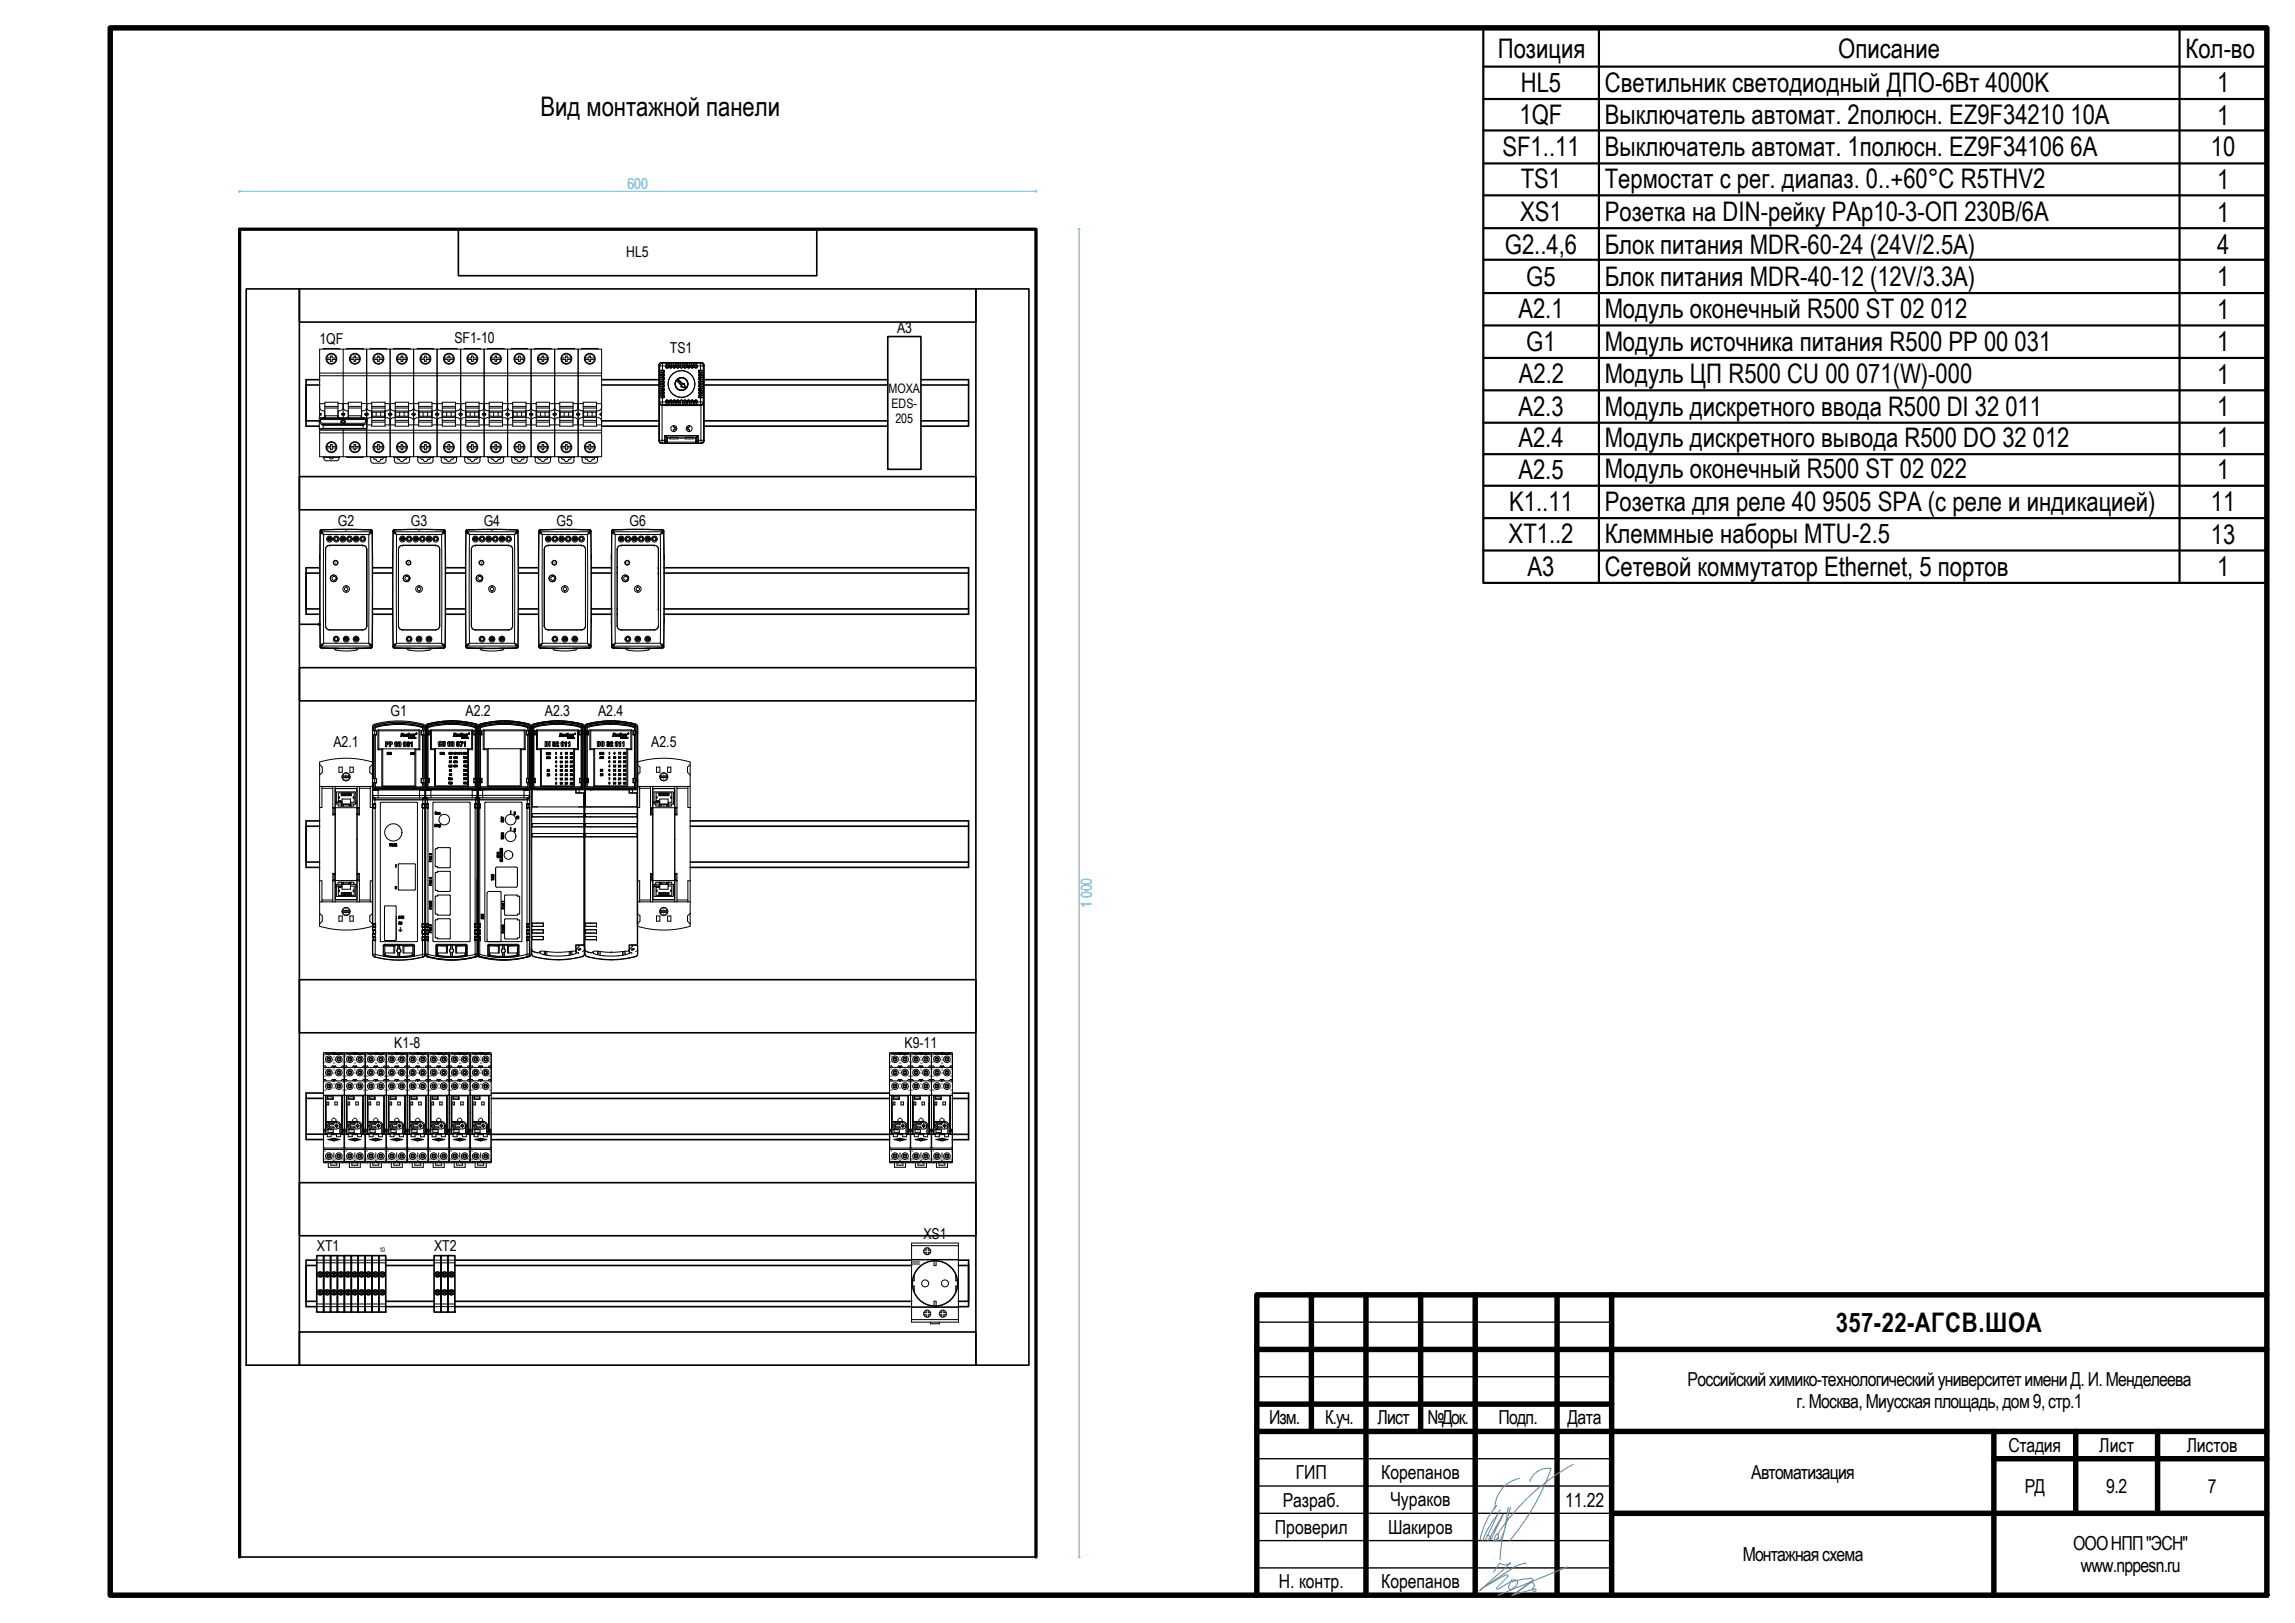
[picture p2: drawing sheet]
<svg xmlns="http://www.w3.org/2000/svg" width="420mm" height="297mm" viewBox="0 0 420 297" stroke-linecap="round" stroke-linejoin="round" font-family="sans-serif">
<defs><g id="words">
<g font-size="4.9">
<text x="274.2" y="10.6">Позиция</text>
<text x="336.5" y="10.6">Описание</text>
<text x="400.1" y="10.6">Кол-во</text>
<text x="278.4" y="16.8">HL5</text>
<text x="293.8" y="16.8">Светильник светодиодный ДПО-6Вт 4000K</text>
<text x="405.9" y="16.9">1</text>
<text x="98.9" y="21.2">Вид монтажной панели</text>
<text x="278.2" y="22.8">1QF</text>
<text x="293.8" y="22.8">Выключатель автомат. 2полюсн. EZ9F34210 10А</text>
<text x="405.9" y="22.8">1</text>
<text x="275.1" y="28.5">SF1..11</text>
<text x="293.8" y="28.5">Выключатель автомат. 1полюсн. EZ9F34106 6A</text>
<text x="404.8" y="28.6">10</text>
<text x="278.4" y="34.4">TS1</text>
<text x="293.8" y="34.4">Термостат с рег. диапаз. 0..+60°С R5THV2</text>
<text x="405.9" y="34.5">1</text>
<text x="278.3" y="40.4">XS1</text>
<text x="293.8" y="40.4">Розетка на DIN-рейку PAp10-3-ОП 230В/6А</text>
<text x="405.9" y="40.6">1</text>
<text x="275.5" y="46.4">G2..4,6</text>
<text x="293.8" y="46.4">Блок питания MDR-60-24 (24V/2.5A)</text>
<text x="405.9" y="46.5">4</text>
<text x="279.4" y="52.3">G5</text>
<text x="293.8" y="52.3">Блок питания MDR-40-12 (12V/3.3A)</text>
<text x="405.9" y="52.4">1</text>
<text x="278" y="58.3">A2.1</text>
<text x="293.8" y="58.2">Модуль оконечный R500 ST 02 012</text>
<text x="405.9" y="58.3">1</text>
<text x="279.4" y="64.2">G1</text>
<text x="293.8" y="64.2">Модуль источника питания R500 PP 00 031</text>
<text x="405.9" y="64.3">1</text>
<text x="278.1" y="70.1">A2.2</text>
<text x="293.8" y="70.1">Модуль ЦП R500 CU 00 071(W)-000</text>
<text x="405.9" y="70.2">1</text>
<text x="278" y="76.1">A2.3</text>
<text x="293.8" y="76.1">Модуль дискретного ввода R500 DI 32 011</text>
<text x="405.9" y="76.1">1</text>
<text x="278" y="81.8">A2.4</text>
<text x="293.8" y="81.8">Модуль дискретного вывода R500 DO 32 012</text>
<text x="405.9" y="81.9">1</text>
<text x="278" y="87.6">A2.5</text>
<text x="293.8" y="87.6">Модуль оконечный R500 ST 02 022</text>
<text x="405.9" y="87.7">1</text>
<text x="276.3" y="93.5">K1..11</text>
<text x="293.8" y="93.5">Розетка для реле 40 9505 SPA (с реле и индикацией)</text>
<text x="404.8" y="93.6">11</text>
<text x="276.2" y="99.4">XT1..2</text>
<text x="293.8" y="99.4">Клеммные наборы MTU-2.5</text>
<text x="404.8" y="99.5">13</text>
<text x="279.7" y="105.4">A3</text>
<text x="293.8" y="105.4">Сетевой коммутатор Ethernet, 5 портов</text>
<text x="405.9" y="105.5">1</text>
<text x="336.1" y="243.7">357-22-АГСВ.ШОА</text>
</g>
<g font-size="3.5">
<text x="309" y="253.7">Российскийхимико-технологическийуниверситетимениД.И.Менделеева</text>
<text x="328.9" y="257.8">г.Москва,Миусскаяплощадь,дом9,стр.1</text>
<text x="232.4" y="260.7">Изм.</text>
<text x="242.6" y="260.7">К.уч.</text>
<text x="252.2" y="260.7">Лист</text>
<text x="261.4" y="260.7">№Док.</text>
<text x="274.4" y="260.7">Подп.</text>
<text x="287" y="260.7">Дата</text>
<text x="367.7" y="265.7">Стадия</text>
<text x="384.3" y="265.7">Лист</text>
<text x="400.3" y="265.7">Листов</text>
<text x="234.8" y="275.8">Разраб.</text>
<text x="237.2" y="270.6">ГИП</text>
<text x="252.9" y="270.6">Корепанов</text>
<text x="254.6" y="275.7">Чураков</text>
<text x="286.5" y="275.8">11.22</text>
<text x="320.6" y="270.7">Автоматизация</text>
<text x="370.7" y="273.2">РД</text>
<text x="385.6" y="273.2">9.2</text>
<text x="404.2" y="273.2">7</text>
<text x="233.4" y="280.7">Проверил</text>
<text x="254.1" y="280.7">Шакиров</text>
<text x="319.1" y="285.7">Монтажнаясхема</text>
<text x="379.5" y="283.6">ОООНПП&quot;ЭСН&quot;</text>
<text x="380.9" y="287.8">www.nppesn.ru</text>
<text x="234.1" y="290.6">Н. контр.</text>
<text x="252.9" y="290.6">Корепанов</text>
</g>
<g font-size="2.8" fill="#55f">
<text x="114.9" y="34.6">600</text>
<text x="199.9" y="166.2" transform="rotate(-90 199.9 166.2)">1 000</text>
</g>
<g font-size="2.8">
<text x="114.6" y="47.1">HL5</text>
<text x="58.5" y="62.9">1QF</text>
<text x="83.2" y="62.8">SF1-10</text>
<text x="122.6" y="64.7">TS1</text>
<text x="164.2" y="61">A3</text>
<text x="61.9" y="96.3">G2</text>
<text x="75.2" y="96.3">G3</text>
<text x="88.5" y="96.3">G4</text>
<text x="101.9" y="96.3">G5</text>
<text x="115.3" y="96.3">G6</text>
<text x="71.5" y="131.1">G1</text>
<text x="85.2" y="131.1">A2.2</text>
<text x="99.7" y="131.1">A2.3</text>
<text x="109.5" y="131.1">A2.4</text>
<text x="61" y="136.7">A2.1</text>
<text x="119.2" y="136.7">A2.5</text>
<text x="72.2" y="191.8">K1-8</text>
<text x="165.6" y="191.8">K9-11</text>
<text x="169" y="226.7">XS1</text>
<text x="58" y="229">XT1</text>
<text x="79.5" y="228.9">XT2</text>
</g>
<g font-size="2.4">
<text x="162.7" y="71.9">MOXA</text>
<text x="163.2" y="74.7">EDS-</text>
<text x="163.9" y="77.4">205</text>
</g>
<text font-size="1.2" x="69.5" y="229.2">10</text>
<g font-size=".5">
<text x="59.3" y="197.1">24</text>
<text x="59.3" y="194.6">21</text>
<text x="59.4" y="195.8">5</text>
<text x="59.4" y="193.4">6</text>
<text x="61" y="194.2">O</text>
<text x="61" y="194.7">M</text>
<text x="61" y="196.6">O</text>
<text x="61" y="193.6">C</text>
<text x="61" y="196">N</text>
<text x="62.6" y="197.1">14</text>
<text x="62.6" y="194.6">11</text>
<text x="62.7" y="195.8">4</text>
<text x="62.7" y="193.4">3</text>
<text x="63.1" y="197.1">24</text>
<text x="63.1" y="194.6">21</text>
<text x="63.2" y="195.8">5</text>
<text x="63.2" y="193.4">6</text>
<text x="64.8" y="194.2">O</text>
<text x="64.8" y="194.7">M</text>
<text x="64.9" y="196.6">O</text>
<text x="64.9" y="193.6">C</text>
<text x="64.9" y="196">N</text>
<text x="66.4" y="197.1">14</text>
<text x="66.5" y="194.6">11</text>
<text x="66.5" y="195.8">4</text>
<text x="66.5" y="193.4">3</text>
<text x="67" y="197.1">24</text>
<text x="67" y="194.6">21</text>
<text x="67.1" y="195.8">5</text>
<text x="67.1" y="193.4">6</text>
<text x="68.7" y="193.6">C</text>
<text x="68.7" y="194.2">O</text>
<text x="68.7" y="194.7">M</text>
<text x="68.7" y="196.6">O</text>
<text x="68.7" y="196">N</text>
<text x="70.3" y="197.1">14</text>
<text x="70.3" y="194.6">11</text>
<text x="70.4" y="195.8">4</text>
<text x="70.4" y="193.4">3</text>
<text x="70.8" y="194.6">21</text>
<text x="70.8" y="197.1">24</text>
<text x="70.9" y="195.8">5</text>
<text x="70.9" y="193.4">6</text>
<text x="72.5" y="194.7">M</text>
<text x="72.5" y="196.6">O</text>
<text x="72.5" y="194.2">O</text>
<text x="72.5" y="193.6">C</text>
<text x="72.6" y="196">N</text>
<text x="74.1" y="197.1">14</text>
<text x="74.2" y="194.6">11</text>
<text x="74.2" y="195.8">4</text>
<text x="74.2" y="193.4">3</text>
<text x="74.6" y="197.1">24</text>
<text x="74.7" y="194.6">21</text>
<text x="74.7" y="195.8">5</text>
<text x="74.7" y="193.4">6</text>
<text x="76.4" y="194.7">M</text>
<text x="76.4" y="193.6">C</text>
<text x="76.4" y="194.2">O</text>
<text x="76.4" y="196.6">O</text>
<text x="76.4" y="196">N</text>
<text x="77.9" y="197.1">14</text>
<text x="78" y="194.6">11</text>
<text x="78.1" y="195.8">4</text>
<text x="78.1" y="193.4">3</text>
<text x="78.5" y="194.6">21</text>
<text x="78.5" y="197.1">24</text>
<text x="78.6" y="195.8">5</text>
<text x="78.6" y="193.4">6</text>
<text x="80.2" y="194.7">M</text>
<text x="80.2" y="196.6">O</text>
<text x="80.2" y="194.2">O</text>
<text x="80.2" y="196">N</text>
<text x="80.2" y="193.6">C</text>
<text x="81.8" y="197.1">14</text>
<text x="81.8" y="194.6">11</text>
<text x="81.9" y="195.8">4</text>
<text x="81.9" y="193.4">3</text>
<text x="82.3" y="197.1">24</text>
<text x="82.3" y="194.6">21</text>
<text x="82.4" y="195.8">5</text>
<text x="82.4" y="193.4">6</text>
<text x="84" y="194.2">O</text>
<text x="84" y="194.7">M</text>
<text x="84.1" y="193.6">C</text>
<text x="84.1" y="196.6">O</text>
<text x="84.1" y="196">N</text>
<text x="85.6" y="197.1">14</text>
<text x="85.7" y="194.6">11</text>
<text x="85.7" y="195.8">4</text>
<text x="85.7" y="193.4">3</text>
<text x="86.2" y="197.1">24</text>
<text x="86.2" y="194.6">21</text>
<text x="86.3" y="195.8">5</text>
<text x="86.3" y="193.4">6</text>
<text x="87.9" y="194.7">M</text>
<text x="87.9" y="196.6">O</text>
<text x="87.9" y="193.6">C</text>
<text x="87.9" y="194.2">O</text>
<text x="87.9" y="196">N</text>
<text x="89.5" y="197.1">14</text>
<text x="89.5" y="194.6">11</text>
<text x="89.6" y="195.8">4</text>
<text x="89.6" y="193.4">3</text>
<text x="162.9" y="197.1">24</text>
<text x="163" y="194.6">21</text>
<text x="163" y="195.8">5</text>
<text x="163" y="193.4">6</text>
<text x="164.7" y="194.7">M</text>
<text x="164.7" y="196.6">O</text>
<text x="164.7" y="193.6">C</text>
<text x="164.7" y="194.2">O</text>
<text x="164.7" y="196">N</text>
<text x="166.2" y="197.1">14</text>
<text x="166.3" y="194.6">11</text>
<text x="166.3" y="195.8">4</text>
<text x="166.4" y="193.4">3</text>
<text x="166.8" y="194.6">21</text>
<text x="166.8" y="197.1">24</text>
<text x="166.9" y="193.4">6</text>
<text x="166.9" y="195.8">5</text>
<text x="168.5" y="194.2">O</text>
<text x="168.5" y="194.7">M</text>
<text x="168.5" y="196.6">O</text>
<text x="168.5" y="193.6">C</text>
<text x="168.5" y="196">N</text>
<text x="170.1" y="197.1">14</text>
<text x="170.1" y="194.6">11</text>
<text x="170.2" y="195.8">4</text>
<text x="170.2" y="193.4">3</text>
<text x="170.6" y="197.1">24</text>
<text x="170.6" y="194.6">21</text>
<text x="170.7" y="195.8">5</text>
<text x="170.7" y="193.4">6</text>
<text x="172.3" y="194.2">O</text>
<text x="172.3" y="194.7">M</text>
<text x="172.3" y="193.6">C</text>
<text x="172.3" y="196.6">O</text>
<text x="172.4" y="196">N</text>
<text x="173.9" y="197.1">14</text>
<text x="174" y="194.6">11</text>
<text x="174" y="195.8">4</text>
<text x="174" y="193.4">3</text>
<text x="59.3" y="199.7">22</text>
<text x="59.4" y="198.3">7</text>
<text x="61" y="199.2">C</text>
<text x="61" y="198.6">N</text>
<text x="62.6" y="199.7">12</text>
<text x="62.7" y="198.3">2</text>
<text x="63.1" y="199.7">22</text>
<text x="63.2" y="198.3">7</text>
<text x="64.9" y="199.2">C</text>
<text x="64.9" y="198.6">N</text>
<text x="66.4" y="199.7">12</text>
<text x="66.6" y="198.3">2</text>
<text x="67" y="199.7">22</text>
<text x="67.1" y="198.3">7</text>
<text x="68.7" y="199.2">C</text>
<text x="68.7" y="198.6">N</text>
<text x="70.3" y="199.7">12</text>
<text x="70.4" y="198.3">2</text>
<text x="70.8" y="199.7">22</text>
<text x="70.9" y="198.3">7</text>
<text x="72.5" y="199.2">C</text>
<text x="72.6" y="198.6">N</text>
<text x="74.1" y="199.7">12</text>
<text x="74.2" y="198.3">2</text>
<text x="74.7" y="199.7">22</text>
<text x="74.7" y="198.3">7</text>
<text x="76.4" y="199.2">C</text>
<text x="76.4" y="198.6">N</text>
<text x="77.9" y="199.7">12</text>
<text x="78.1" y="198.3">2</text>
<text x="78.5" y="199.7">22</text>
<text x="78.6" y="198.3">7</text>
<text x="80.2" y="199.2">C</text>
<text x="80.2" y="198.6">N</text>
<text x="81.8" y="199.7">12</text>
<text x="81.9" y="198.3">2</text>
<text x="82.3" y="199.7">22</text>
<text x="82.4" y="198.3">7</text>
<text x="84.1" y="199.2">C</text>
<text x="84.1" y="198.6">N</text>
<text x="85.6" y="199.7">12</text>
<text x="85.8" y="198.3">2</text>
<text x="86.2" y="199.7">22</text>
<text x="86.3" y="198.3">7</text>
<text x="87.9" y="199.2">C</text>
<text x="87.9" y="198.6">N</text>
<text x="89.5" y="199.7">12</text>
<text x="89.6" y="198.3">2</text>
<text x="163" y="199.7">22</text>
<text x="163" y="198.3">7</text>
<text x="164.7" y="199.2">C</text>
<text x="164.7" y="198.6">N</text>
<text x="166.2" y="199.7">12</text>
<text x="166.4" y="198.3">2</text>
<text x="166.8" y="199.7">22</text>
<text x="166.9" y="198.3">7</text>
<text x="168.5" y="199.2">C</text>
<text x="168.5" y="198.6">N</text>
<text x="170.1" y="199.7">12</text>
<text x="170.2" y="198.3">2</text>
<text x="170.6" y="199.7">22</text>
<text x="170.7" y="198.3">7</text>
<text x="172.3" y="199.2">C</text>
<text x="172.4" y="198.6">N</text>
<text x="173.9" y="199.7">12</text>
<text x="174" y="198.3">2</text>
<text x="59.3" y="212.4">A2</text>
<text x="59.4" y="210.9">8</text>
<text x="60.7" y="212.3">COIL</text>
<text x="62.5" y="212.3">A1</text>
<text x="62.7" y="210.9">1</text>
<text x="63.1" y="212.4">A2</text>
<text x="63.3" y="210.9">8</text>
<text x="64.5" y="212.3">COIL</text>
<text x="66.3" y="212.3">A1</text>
<text x="66.6" y="210.9">1</text>
<text x="67" y="212.4">A2</text>
<text x="67.1" y="210.9">8</text>
<text x="68.4" y="212.3">COIL</text>
<text x="70.2" y="212.3">A1</text>
<text x="70.4" y="210.9">1</text>
<text x="70.8" y="212.4">A2</text>
<text x="70.9" y="210.9">8</text>
<text x="72.2" y="212.3">COIL</text>
<text x="74" y="212.3">A1</text>
<text x="74.2" y="210.9">1</text>
<text x="74.7" y="212.4">A2</text>
<text x="74.8" y="210.9">8</text>
<text x="76.1" y="212.3">COIL</text>
<text x="77.8" y="212.3">A1</text>
<text x="78.1" y="210.9">1</text>
<text x="78.5" y="212.4">A2</text>
<text x="78.6" y="210.9">8</text>
<text x="79.9" y="212.3">COIL</text>
<text x="81.7" y="212.3">A1</text>
<text x="81.9" y="210.9">1</text>
<text x="82.3" y="212.4">A2</text>
<text x="82.5" y="210.9">8</text>
<text x="83.7" y="212.3">COIL</text>
<text x="85.5" y="212.3">A1</text>
<text x="85.8" y="210.9">1</text>
<text x="86.2" y="212.4">A2</text>
<text x="86.3" y="210.9">8</text>
<text x="87.6" y="212.3">COIL</text>
<text x="89.4" y="212.3">A1</text>
<text x="89.6" y="210.9">1</text>
<text x="163" y="212.4">A2</text>
<text x="163.1" y="210.9">8</text>
<text x="164.3" y="212.3">COIL</text>
<text x="166.1" y="212.3">A1</text>
<text x="166.4" y="210.9">1</text>
<text x="166.8" y="212.4">A2</text>
<text x="166.9" y="210.9">8</text>
<text x="168.2" y="212.3">COIL</text>
<text x="170" y="212.3">A1</text>
<text x="170.2" y="210.9">1</text>
<text x="170.6" y="212.4">A2</text>
<text x="170.8" y="210.9">8</text>
<text x="172" y="212.3">COIL</text>
<text x="173.8" y="212.3">A1</text>
<text x="174.1" y="210.9">1</text>
</g>
</g></defs>
<g fill="none" stroke="#000" stroke-width="1">
<path d="M20.2 5.1h394.8v286.9h-394.8zM240.1 237v25M250.1 237v55M260.1 237v25M270.1 237v55M285.1 237v55M295.1 237v55M415 237h-184.9v55M230.1 247h184.9M230.1 257h65M230.1 262h184.9M295.1 277h119.9"/>
<path d="M365 262v30M365 267h50M380 262v15M395 262v15"/>
</g>
<path d="M230.1 242h65M230.1 252h65M230.1 267h65M230.1 277h65M230.1 272h65M230.1 287h65M230.1 282h65" fill="none" stroke="#000" stroke-width=".25"/>
<g fill="none" stroke="#3dad99" stroke-width=".2">
<path d="M274 275.5a13 13 0 0 0-3 6.4M274.2 277.2a15 15 0 0 0-2.7 4.8M274.6 276.3l-2.7 5.6M275.6 279.6a21.6 21.6 0 0 0-1 5.9M276.1 275.9l-.5 3.7M276.5 275.8l-.9 3.8M278.2 270.6a5.6 5.6 0 0 0-4.5 5.5M280.1 271.1a3.5 3.5 0 0 1 3.9-2.3 42.7 42.7 0 0 1-7.7 13.2M288 268a38.6 38.6 0 0 0-13.8 12.8M271.9 290.3l3.9-2.1 .2 .1v.3l-2 2.1 .3 .1 2.2-1.3-.3 .8a.44 .44 0 0 0 .1 .4 .44 .44 0 0 0 .4 .2l.7-.5a.88 .88 0 0 0 .3-1.1 .87 .87 0 0 0-1 0l.1 .2 1.9-.5 1.4-.1h.5v.3l-3.7 2.8M272.2 281a.66 .66 0 0 1 .7 .7M272.9 281.9l2.3-4.7-2.8 4.8"/>
<path d="M274 280.8h.2a.99 .99 0 0 1-.5 1.3 1.01 1.01 0 0 1 .3-1.3zM274.1 281.6l-.4 .4h-.3l.2-.4M274.3 281l-.1 1.1M275.3 280.4l-.7 1.7M277 292l3.2-2.3a.46 .46 0 0 1 .5 0 .46 .46 0 0 1 .2 .6l-.3 .4a.36 .36 0 0 0 .1 .5 .36 .36 0 0 0 .5-.1l-.1-.2-.3-.1-4 1.2M279.3 286.2l-.1-.1a5.2 5.2 0 0 0-2.2 .9l-5.5 3.6-.6 .5 5.7-5.1a1.59 1.59 0 0 1-2 .1l-1.2 1.6M287 286.8l-12.8 5.2"/>
</g>
<g fill="#a80f02">
<path d="M167.1 231h.1v.5h-.1z"/>
<path d="M167.1 230.8h.1v.2h-.1z"/>
</g>
<g fill="#a80f02">
<path d="M167.3 231h.4v.2h-.2l.2 .1v.2h-.4z" fill-rule="evenodd"/>
<path d="M167.8 230.8h.2v.2l.2-.2h.2l-.2 .3 .2 .4h-.2l-.2-.3v.3h-.2z" fill-rule="evenodd"/>
</g>
<path d="M167.3 230.8h.4v.2h-.4z" fill="#7f7f7f"/>
<path d="M43.9 285v-243h145.8v243" fill="none" stroke="#000" stroke-width=".6"/>
<g fill="none" stroke="#000" stroke-width=".3">
<path d="M45.1 52.9h9.7v197h-9.7zM54.8 52.9h123.9v6h-123.9zM83.9 42h65.6v8.5h-65.6zM178.7 52.9h9.7v197h-9.7zM56 77h2.5M56 70.5h2.5M58.5 69.5h-2.5v8.5h2.5M110.1 78h10.5M110.1 77h10.5M110.1 69.5h10.5M110.1 70.5h10.5M128.9 78h33.6"/>
<path d="M128.9 77h33.6M128.9 69.5h33.6M128.9 70.5h33.6M162.5 61.6h6.1v24.3h-6.1zM168.6 69.5h8.7v8.5h-8.7M168.6 70.5h8.7M168.6 77h8.7M54.8 87.2h123.9v6.1h-123.9zM54.8 114.3h3.5M56 111.4h2.5M56 104.9h2.5M58.5 103.9h-2.5v8.5h2.5"/>
<path d="M68.2 111.4h3.6M68.2 112.4h3.7M68.2 104.9h3.7M68.2 103.9h3.7M81.6 111.4h3.6M81.6 112.4h3.6M81.6 103.9h3.6M81.6 104.9h3.6M94.9 103.9h3.7M94.9 104.9h3.7M94.9 112.4h3.7M94.9 111.4h3.7"/>
<path d="M108.3 112.4h3.7M108.3 103.9h3.7M108.3 104.9h3.7M108.3 111.4h3.7M113 112.4h.1M113 111.4h.1M113 103.9h.1M113 104.9h.1M120.5 111.4h.1M120.5 103.9h.1M120.5 104.9h.1M121.5 111.4h55.8"/>
<path d="M121.5 103.9h55.8v8.5h-55.8M121.5 104.9h55.8M54.8 122.2h123.9v6.1h-123.9zM56 151.2h2.5M56 157.8h2.5M58.5 150.2h-2.5v8.5h2.5M126.4 150.2h50.9v8.6h-50.9M126.4 151.2h50.9M126.4 157.8h50.9M54.8 179.3h123.9v9.7h-123.9zM54.8 216.5h123.9v9.7h-123.9zM56 207.6h3.2"/>
<path d="M56 201h3.2M59.2 200h-3.2v8.6h3.2M89.9 200.1h72.9M89.9 208.6h72.9M89.9 207.6h72.9M89.9 201h72.9M174.4 207.6h2.9M174.4 200.1h2.9v8.5h-2.9M174.4 201h2.9M56 231.6h2M56 238.2h2M58 229.8h1.3v10.3h-1.3z"/>
<path d="M58 230.6h-2v8.5h2M58.3 232.9l.6 .7M58.3 236.2l.6 .7M58.9 232.9l-.6 .7M58.9 236.2l-.6 .7M59.3 229.8h1.2v10.3h-1.2zM59.6 232.9l.6 .7M59.6 236.2l.6 .7M60.2 232.9l-.6 .7M60.2 236.2l-.6 .7M60.5 229.8h1.3v10.3h-1.3zM60.8 232.9l.7 .7"/>
<path d="M60.8 236.2l.7 .7M61.5 232.9l-.7 .7M61.5 236.2l-.7 .7M61.8 229.8h1.2v10.3h-1.2zM62.1 232.9l.6 .7M62.1 236.2l.6 .7M62.7 232.9l-.6 .7M62.7 236.2l-.6 .7M63 229.8h1.3v10.3h-1.3zM63.3 232.9l.7 .7M63.3 236.2l.7 .7M64 232.9l-.7 .7"/>
<path d="M64 236.2l-.7 .7M64.3 229.8h1.3v10.3h-1.3zM64.6 232.9l.7 .7M64.6 236.2l.7 .7M65.3 232.9l-.7 .7M65.3 236.2l-.7 .7M65.6 229.8h1.2v10.3h-1.2zM65.9 232.9l.6 .7M65.9 236.2l.6 .7M66.5 232.9l-.6 .7M66.5 236.2l-.6 .7M66.8 229.8h1.3v10.3h-1.3z"/>
<path d="M67.1 232.9l.7 .7M67.1 236.2l.7 .7M67.8 232.9l-.7 .7M67.8 236.2l-.7 .7M68.1 229.8h1.3v10.3h-1.3zM68.4 232.9l.7 .7M68.4 236.2l.7 .7M69.1 232.9l-.7 .7M69.1 236.2l-.7 .7M69.4 229.8h1.2v10.3h-1.2zM69.7 232.9l.6 .7M69.7 236.2l.6 .7"/>
<path d="M70.3 232.9l-.6 .7M70.3 236.2l-.6 .7M70.6 239.1h8.9M70.6 238.2h8.9M70.6 230.6h8.9M70.6 231.6h8.9M79.5 229.8h1.2v10.3h-1.2zM79.8 232.9l.6 .7M79.8 236.2l.6 .7M80.4 232.9l-.6 .7M80.4 236.2l-.6 .7M80.7 229.8h1.3v10.3h-1.3z"/>
<path d="M81.1 232.9l.6 .7M81.1 236.2l.6 .7M81.7 232.9l-.6 .7M81.7 236.2l-.6 .7M82 229.8h1.3v10.3h-1.3zM82.3 232.9l.7 .7M82.3 236.2l.7 .7M83 232.9l-.7 .7M83 236.2l-.7 .7M83.3 230.6h83.6M83.3 231.6h83.6M83.3 239.1h83.6"/>
<path d="M83.3 238.2h83.6M175.5 230.6h1.8v8.5h-1.8M175.5 231.6h1.8v6.6h-1.8M54.8 243.8h123.9v6.1h-123.9zM43.9 285h145.8"/>
<circle cx="58.6" cy="236.5" r=".46"/>
<circle cx="58.6" cy="233.2" r=".46"/>
<circle cx="59.9" cy="233.2" r=".46"/>
<circle cx="59.9" cy="236.5" r=".46"/>
<circle cx="61.1" cy="236.5" r=".46"/>
<circle cx="61.1" cy="233.2" r=".46"/>
<circle cx="62.4" cy="236.5" r=".46"/>
<circle cx="62.4" cy="233.2" r=".46"/>
<circle cx="63.7" cy="236.5" r=".46"/>
<circle cx="63.7" cy="233.2" r=".46"/>
<circle cx="64.9" cy="233.2" r=".46"/>
<circle cx="64.9" cy="236.5" r=".46"/>
<circle cx="66.2" cy="236.5" r=".46"/>
<circle cx="66.2" cy="233.2" r=".46"/>
<circle cx="67.5" cy="236.5" r=".46"/>
<circle cx="67.5" cy="233.2" r=".46"/>
<circle cx="68.7" cy="236.5" r=".45"/>
<circle cx="68.7" cy="233.2" r=".45"/>
<circle cx="70" cy="236.5" r=".46"/>
<circle cx="70" cy="233.2" r=".46"/>
<circle cx="80.1" cy="236.5" r=".46"/>
<circle cx="80.1" cy="233.2" r=".46"/>
<circle cx="81.4" cy="236.5" r=".46"/>
<circle cx="81.4" cy="233.2" r=".46"/>
<circle cx="82.6" cy="236.5" r=".46"/>
<circle cx="82.6" cy="233.2" r=".46"/>
</g>
<g fill="none" stroke="#000" stroke-width=".18">
<path d="M58.5 76.5h8.7v1.9l-.2 .1h-8.4l-.1-.1zM58.5 76.5v-12.6h51.6v19.7h-51.6v-5.2M58.6 75.8h.1M58.7 76.6h8.3v.5l-.2 .2-.3 .2h-7.4l-.4-.3zM58.7 76.8h8.3M58.7 77l-.2 .1 .4 .6M58.9 77.7h7.9M58.9 77.7l.3 .2M59.1 76.5l.3-.1 .1-2.8h2.4v2.9h.4M59.2 77.9h7.3M59.2 77.9v.5M59.2 78.4h7.3"/>
<path d="M59.2 78.4l-.3 .1M59.2 63.9v-.1h3v.1M59.4 75.2h.1M59.5 74.7h2.4M59.5 73.9h-1v.5a.73 .73 0 0 0 .9 .8M59.5 74.4h2.4M59.5 76.5v-.4h2.3v.4M59.8 65.8h.7v.3h.3v-.3h.7M59.8 65.5h.7v-.3h.3v.3h.7M61.9 75.2h.1M61.9 73.9h1.9M61.9 75.2l.5-.1a1 1 0 0 0 .4-1.2v.1a.85 .85 0 0 0 .9 1.2"/>
<path d="M62.5 77a.43 .43 0 0 1 .4-.1 .43 .43 0 0 1 .3 .4 .44 .44 0 0 1-.4 .2 .44 .44 0 0 1-.4-.4zM62.5 77.2l.2 .2M62.5 77.2a.31 .31 0 0 1 .3-.2 .31 .31 0 0 1 .3 .2M62.5 77.2a.33 .33 0 0 0 .6 0M62.7 77l-.3 .2M62.8 63.9v12.6M62.8 78.5v5.1M63 77l.3 .2M63.1 77.2l-.1 .2M63.7 75.2h.1M63.8 74.7h2.4M63.8 74.4h2.4"/>
<path d="M64.1 65.8h.7v.3h.3v-.3h.7M64.1 65.5h.7v-.3h.3v.3h.7M66.1 76.5v-.4h-2.3v.4M66.2 76.4h.1M66.2 75.2h.1M66.2 76.5v-2.9h-2.4l-.1 2.8-.3 .1M66.2 76.4l.4 .1M66.5 63.9v-.1h-3v.1M66.5 77.9v.5M66.5 78.4l.3 .1M66.8 77.7l-.3 .2M67 77h.2v.2l-.4 .5"/>
<path d="M67.1 63.9v19.7M67.8 63.9v-.1h2.9v.1M68 75.2h.1M68 76.4h.1M68 76.4l-.5 .1a1.05 1.05 0 0 0-.4 1.3h1M68 75.2l-.4-.1a1 1 0 0 1-.5-1.2v.1a.85 .85 0 0 1-.1 .9 .85 .85 0 0 1-.8 .3M68.1 73.6h2.4v4.4h-2.4zM68.1 74.7h2.4M68.1 74.4h2.4M68.1 73.9h-1.9M68.1 76.9h2.4M68.1 77.3h2.4"/>
<path d="M68.1 75.2h2.3v1.2h-2.3zM68.1 75.4h1.6M68.1 76.2h2.3M68.4 65.5h.7v-.3h.3v.3h.7M68.4 65.8h.7v.3h.3v-.3h.7M68.9 75.4v.8M69.7 75.4h.7M69.7 75.4v.8M70.5 75.2h.1M70.5 73.9h1.9M70.5 75.2l.5-.1a1 1 0 0 0 .4-1.2v.6a.72 .72 0 0 0 1 .7M70.5 77.8h1.9"/>
<path d="M70.5 76.4h.1M70.5 76.4l.5 .1a1.05 1.05 0 0 1 .4 1.3l.2-1.1 .2-.2 .6-.1M71.4 63.9v19.7M72.1 63.9v-.1h3v.1M72.4 73.6h2.4v4.4h-2.4zM72.4 76.9h2.4M72.4 76.4h.1M72.4 75.2h.1M72.4 77.3h2.4M72.4 74.7h2.4M72.4 74.4h2.4M72.4 75.4h1.6"/>
<path d="M72.4 75.2h2.3v1.2h-2.3zM72.4 76.2h2.3M72.7 65.8h.7v.3h.3v-.3h.7M72.7 65.5h.7v-.3h.3v.3h.7M73.2 75.4v.8M74 75.4v.8M74 75.4h.7M74.8 76.4h.1M74.8 75.2h.1M74.8 75.2l.5-.1a.95 .95 0 0 0 .4-1.2v.5a.73 .73 0 0 0 1 .8M74.8 75.2v1.2M75.7 63.9v19.7"/>
<path d="M76.4 63.9v-.1h3v.1M76.7 76.4l-.6 .1a1.02 1.02 0 0 0-.4 1.3v-.6a.73 .73 0 0 0-.9-.8M76.7 73.6h2.4v4.4h-2.4zM76.7 76.9h2.4M76.7 76.4h.1M76.7 75.2h.1M76.7 77.8h-1.9M76.7 77.3h2.4M76.7 74.7h2.4M76.7 74.4h2.4M76.7 73.9h-1.9M76.7 75.4h1.6"/>
<path d="M76.7 75.2h2.3v1.2h-2.3zM76.7 76.2h2.3M77 65.5h.7v-.3h.3v.3h.7M77 65.8h.7v.3h.3v-.3h.7M77.5 75.4v.8M78.3 75.4v.8M78.3 75.4h.7M79.1 76.4h.1M79.1 75.2h.1M79.1 76.4l.5 .1a.99 .99 0 0 1 .4 1.3v-.6a.73 .73 0 0 1 1-.8M80 63.9v19.7M80.7 63.9v-.1h3v.1"/>
<path d="M81 75.2h.1M81 75.2l-.5-.1a.79 .79 0 0 1-.5-1v-.2v.5a.73 .73 0 0 1-.9 .8M81 76.4h.1M81 73.6h2.4v4.4h-2.4zM81 73.9h-1.9M81 76.9h2.4M81 77.8h-1.9M81 77.3h2.4M81 74.7h2.4M81 74.4h2.4M81 75.2h2.3v1.2h-2.3zM81 75.4h1.6"/>
<path d="M81 76.2h2.3M81.3 65.8h.7v.3h.3v-.3h.7M81.3 65.5h.7v-.3h.3v.3h.7M81.8 75.4v.8M82.6 75.4h.7M82.6 75.4v.8M83.4 73.9h1.9M83.4 77.8h1.9M83.4 75.2h.1M83.4 76.4h.1M83.4 75.2l.5-.1a1 1 0 0 0 .4-1.2v.5a.73 .73 0 0 0 .9 .8M84.3 63.9v19.7"/>
<path d="M85.2 75.2h.1M85.2 76.4h.1M85.2 76.4l-.5 .1a.99 .99 0 0 0-.4 1.3v-.6a.73 .73 0 0 0-.9-.8M85.3 73.6h2.4v4.4h-2.4zM85.3 74.7h2.4M85.3 74.4h2.4M85.3 76.9h2.4M85.3 77.3h2.4M85.3 75.2h2.3v1.2h-2.3zM85.3 75.4h1.6M85.3 76.2h2.3M85.6 65.8h.7v.3h.3v-.3h.7"/>
<path d="M85.6 65.5h.7v-.3h.3v.3h.7M86.1 75.4v.8M86.9 75.4h.7M86.9 75.4v.8M87.7 75.2h.1M87.7 76.4h.1M88 63.9v-.1h-3v.1M88.6 63.9v19.7M89.3 63.9v-.1h3v.1M89.6 77.8h-1.9M89.6 77.3h2.4M89.6 76.9h2.4"/>
<path d="M89.6 76.4h.1M89.6 75.2h.1M89.6 73.6h2.4v4.4h-2.4zM89.6 74.7h2.4M89.6 74.4h2.4M89.6 73.9h-1.9M89.6 76.4l-.6 .1a1.05 1.05 0 0 0-.4 1.3l-.1-1.1-.3-.2-.5-.1M89.6 75.2l-.5-.1a1 1 0 0 1-.5-1.2v.6a.74 .74 0 0 1-.9 .7M89.7 75.4h1.5M89.7 75.2h2.2v1.2h-2.2zM89.7 76.2h2.2M89.9 65.8h.7v.3h.3v-.3h.7"/>
<path d="M89.9 65.5h.7v-.3h.3v.3h.7M90.4 75.4v.8M91.2 75.4v.8M91.2 75.4h.7M92 76.4h.1M92 75.2h.1M92 76.4l.5 .1a1.05 1.05 0 0 1 .4 1.3l.2-1.1 .2-.2 .6-.1M92 75.2l.5-.1a1 1 0 0 0 .4-1.2l.1 .6a.72 .72 0 0 0 .9 .7M92.9 63.9v19.7M93.6 63.9v-.1h3v.1M93.9 73.9h-1.9M93.9 73.6h2.4v4.4h-2.4z"/>
<path d="M93.9 76.9h2.4M93.9 76.4h.1M93.9 75.2h.1M93.9 77.8h-1.9M93.9 77.3h2.4M93.9 74.7h2.4M93.9 74.4h2.4M93.9 75.2h2.3v1.2h-2.3zM93.9 76.2h2.3M93.9 75.4h1.6M94.2 65.5h.7v-.3h.3v.3h.7M94.2 65.8h.7v.3h.3v-.3h.7"/>
<path d="M94.7 75.4v.8M95.5 75.4v.8M95.5 75.4h.7M96.3 75.2h.1M96.3 76.4h.1M96.3 73.9h1.9M96.3 77.8h1.9M96.3 75.2l.5-.1a.95 .95 0 0 0 .4-1.2v.5a.73 .73 0 0 0 1 .8M97.2 63.9v19.7M98.2 75.2h.1M98.2 76.4h.1M98.2 76.4l-.5 .1a1.02 1.02 0 0 0-.5 1.3v-.6a.73 .73 0 0 0-.9-.8"/>
<path d="M98.2 73.6h2.4v4.4h-2.4zM98.2 76.9h2.4M98.2 77.3h2.4M98.2 74.7h2.4M98.2 74.4h2.4M98.2 75.2h2.3v1.2h-2.3zM98.2 76.2h2.3M98.2 75.4h1.6M98.5 65.8h.7v.3h.3v-.3h.8M98.5 65.5h.7v-.3h.3v.3h.8M99 75.4v.8M99.8 75.4v.8"/>
<path d="M99.8 75.4h.7M100.6 75.2h.1M100.6 76.4h.1M100.6 73.9h1.9M100.6 77.8h1.9M100.9 63.9v-.1h-3v.1M101.5 63.9v19.7M102.2 63.9v-.1h3v.1M102.5 76.4l-.6 .1a.99 .99 0 0 0-.4 1.3v-.6a.73 .73 0 0 0-.9-.8M102.5 75.2h.1M102.5 75.2l-.6-.1a.98 .98 0 0 1-.4-1.2v.5a.73 .73 0 0 1-.9 .8M102.5 76.4h.1"/>
<path d="M102.5 73.6h2.4v4.4h-2.4zM102.5 76.9h2.4M102.5 77.3h2.4M102.5 74.7h2.4M102.5 74.4h2.4M102.5 75.2h2.3v1.2h-2.3zM102.5 76.2h2.3M102.5 75.4h1.6M102.8 65.8h.7v.3h.3v-.3h.8M102.8 65.5h.7v-.3h.3v.3h.8M103.3 75.4v.8M104.1 75.4v.8"/>
<path d="M104.1 75.4h.7M104.9 76.4h.1M104.9 75.2h.1M104.9 76.4l.5 .1a1.02 1.02 0 0 1 .4 1.3v-.6a.73 .73 0 0 1 1-.8M105.8 63.9v19.7M106.5 63.9v-.1h3v.1M106.8 75.2l-.5-.1a.95 .95 0 0 1-.5-1.2v.5a.73 .73 0 0 1-.9 .8M106.8 75.2h.1M106.8 76.4h.1M106.8 75.2v1.2M106.8 73.9h-1.9M106.8 76.9h2.4"/>
<path d="M106.8 73.6h2.4v4.4h-2.4zM106.8 77.8h-1.9M106.8 77.3h2.4M106.8 74.7h2.4M106.8 74.4h2.4M106.8 75.2h2.3v1.2h-2.3zM106.8 76.2h2.3M106.8 75.4h1.6M107.1 65.5h.7v-.3h.3v.3h.7M107.1 65.8h.7v.3h.3v-.3h.7M107.6 75.4v.8M108.4 75.4v.8"/>
<path d="M108.4 75.4h.7M109.2 76.4h.1M109.2 75.2h.1M109.2 76.4l.7 .2 .2 .6v.6h-.9M109.2 73.9h.9v.6a.72 .72 0 0 1-.9 .7M110 75.6h.1M110.1 79.2h-51.6M110.1 78.7h-51.6M110.1 68.8h-51.6M110.1 68.3h-51.6M120.6 66.8v13.9l.3 .4 .2 .1h7.3l.4-.3 .1-14.1M120.6 66.8l.2 .2"/>
<path d="M120.7 70.7l.8 .1M120.7 70.7l.1 .1M120.7 68.7l.1 .1M120.7 68.7h.7M120.7 67.9v.2M120.7 68.5v.2M120.7 69.2v.2M120.7 69.8v.3M120.7 70.5v.2M120.7 71.1v.3M120.7 71.8v.3M120.7 72.5v.2"/>
<path d="M120.7 72.7l.6 .1M120.7 71.4l.8 .1M120.7 72.7l.1 .1M120.7 69.4l.1 .1M120.7 69.4h.7M120.7 71.4l.1 .1M120.7 72.1h.6M120.7 68.1l.6 .1M120.7 72.1h.1M120.7 68.1l.1 .1M120.7 70.1h.1M120.7 70.1h.7"/>
<path d="M120.7 73.6a.47 .47 0 0 0 .5 .5M120.7 73.6l.2 .5 .3 .1v-.1M120.7 73.6v7M120.8 67v.8M120.8 72.1v.3M120.8 71.5v.2M120.8 72.8v.8M120.8 71.7l-.1 .1M120.8 72.4l-.1 .1M120.8 70.8h.5M120.8 68.4h.5M120.8 70.1v.3"/>
<path d="M120.8 67.8l-.1 .1M120.8 68.2h.5M120.8 70.1l.5 .1M120.8 69.1h.5M120.8 67.8h.5M120.8 70.8v.3M120.8 68.4l-.1 .1M120.8 73.6h-.1M120.8 72.1h.5M120.8 68.8h.5M120.8 69.1l-.1 .1M120.8 73.6l.1 .2 .4 .3"/>
<path d="M120.8 72.8h.5M120.8 69.5h.5M120.8 68.2v.2M120.8 68.8v.3M120.8 69.5v.3M120.8 69.8h-.1M120.8 70.4l-.1 .1M120.8 71.1h-.1M120.8 71.5h.5M121.1 66.3h7.3M121.1 66.3l-.2 .1-.3 .4M121.1 66.3h.1"/>
<path d="M121.1 66.3l.2 .2M121.2 67.9v.2M121.2 71.8v.3M121.2 68.5l.2 .1v.1M121.2 71.1v.3M121.2 71.4h.3M121.2 71.3l.3 .1M121.2 74.1h7.1M121.2 74.1v.1M121.3 72.4l.1 .2-.2 .1v-.2M121.3 66.5v1.3M121.3 66.5h-.3l-.2 .5"/>
<path d="M121.3 71.7l-.6 .1M121.3 74.1h.6M121.3 72.8h.2M121.3 70.4h-.5M121.3 71.1h-.5M121.3 69.7l-.5 .1M121.3 67.8l-.6 .1M121.3 69.1l.3 .1M121.3 68.4l.3 .2M121.3 67.8l.3 .1M121.3 69.7h.2M121.3 70.4h.2"/>
<path d="M121.3 71.1h.2M121.3 72.4h.2M121.3 68.2v.2M121.3 68.8v.3M121.3 69.5v.2M121.3 70.2v.2M121.3 70.8v.3M121.3 71.5v.2M121.3 72.1v.3M121.3 72.8v1.3M121.3 68.2h.2M121.3 70.2h.2"/>
<path d="M121.3 70.8h.2M121.3 71.5h.2M121.3 72.1h.2M121.3 68.4l-.6 .1M121.3 74.1h-.1M121.3 66.5h.6M121.3 71.7h-.5M121.3 72.4h-.5M121.3 71.7l.1 .2-.2 .1M121.4 69.2v.2M121.4 69.8v.3M121.4 70.5v.2"/>
<path d="M121.4 69.4v.1M121.4 70.1h.1M121.4 68.7l.1 .1M121.4 69.1l-.7 .1M121.4 69.8h-.7M121.5 70.8h.1M121.5 72.4l-.8 .1M121.5 71.5h.1M121.5 70.4l.1 .1M121.5 67.8l.1 .1M121.5 70.4l-.8 .1M121.5 68h.1z"/>
<path d="M121.5 71.1h-.8M121.5 68v.2l.1-.1M121.5 72.4l.1 .1M121.5 71.1l.1 .1M121.5 71.1h.1M121.5 71.7l.1 .1M121.5 72.4h.1M121.5 71.7h-.2M121.5 68.8h-.2M121.5 69.7l.1 .2M121.5 70.4h.1M121.5 69.1v.4"/>
<path d="M121.5 68v.2M121.5 68.5v.3M121.5 69.4h.1M121.5 71.4v.1M121.5 69.5h-.2M121.6 72.5v.1M121.6 70.7h.1M121.6 71.2h.1M121.6 71.2v.2M121.6 71.8h.1M121.6 71.8v.2M121.6 69.4h.1"/>
<path d="M121.6 70.5h.1M121.6 70l-.1 .2M121.6 67.9v.2M121.6 70.5v.2M121.6 72h.1M121.6 68.6l-.1-.2v.4M121.6 69.2l-.1-.1v.4M121.6 72.6l-.1 .2M121.6 68.7l-.1 .1M121.6 72l-.1 .1M121.6 68.7h.1M121.6 68.1h.1"/>
<path d="M121.6 72.6v.1M121.6 69.9h.1M121.6 68.6h.1M121.6 68.6v.1M121.6 69.2v.2M121.6 69.9v.1M121.6 70h.1M121.6 69.2h.1M121.6 69.4l-.1 .1M121.6 70.7l-.1 .1M121.6 71.4l-.1 .1M121.6 72.5h.1"/>
<path d="M121.6 72.5v.2M121.6 67.9h.1M121.6 72.7l-.1 .1M121.6 68.1l-.1 .1M121.7 79.7l.3 .3M121.7 79.7l.2 .4M121.7 79.7v.9M121.7 79.7h6.1l.1 .9M121.9 67.2h.1M121.9 73.4h.4M121.9 67v.2M121.9 66.5v.5"/>
<path d="M121.9 73.3v.3h-1.1M121.9 73.3v.8M121.9 73.6v.5M121.9 67.2l.2 .1M121.9 67h-1.1M122 73.6h.9M122 66.4l-.1 .6M122 66.4l-.1 .1M122 66.9h.2M122 66.4h.2M122 80l-.1 .1M122 80h5.5"/>
<path d="M122 80l.2 .1M122.1 73.2h.1M122.1 73.2l-.2 .2M122.1 73.2l.2 .1M122.1 67.3h.1M122.1 73.2l-.2 .1M122.1 66.9l-.1 .4M122.2 73.2l.1 .2M122.2 66.4l.1 .6M122.2 66.4l.1 .1M122.3 67.2h.1M122.3 67v.2"/>
<path d="M122.3 74.1h.3M122.3 73.3v.8M122.3 67.2l-.1 .1M122.3 66.5h.3M122.3 67h.3M122.3 66.5v.5M122.6 73.3v.8M122.6 67.2l.1 .1M122.6 67.2h.1M122.6 67v.2M122.6 66.5v.5M122.6 73.4h.4"/>
<path d="M122.7 66.9h.2M122.7 66.4h.2M122.7 66.4l-.1 .8M122.7 66.4l-.1 .1M122.7 73.2h.1M122.7 73.2l.3 .1M122.7 67.3h.2M122.7 73.2l-.1 .2M122.7 73.2l-.1 .1M122.7 67.3h.1M122.8 66.9l-.1 .4M122.9 73.2l.1 .2"/>
<path d="M122.9 66.4l.1 .8M122.9 66.4l.1 .1M123 67.2h.1M123 66.5h.3M123 67.2l-.1 .1M123 73.4v.7M123 74.1h.3M123 66.5v.5M123 73.3v.1M123 73.6v.5M123 73.6h.6M123 67h.2"/>
<path d="M123 67v.2M123 73.3v.3M123.2 73.3l.1 .8M123.2 67.2h.1M123.2 67.2l.2 .1M123.2 67v.2M123.3 66.5l-.1 .5M123.3 73.4h.1M123.3 77.9l.3 .3h-.2zM123.3 66.9h.3M123.3 66.4v.6M123.3 67.3h.2"/>
<path d="M123.3 66.4v.1M123.3 66.4h.3M123.4 73.2h.1M123.4 67.3h.1M123.4 73.2l-.2 .1M123.4 73.2l-.1 .2M123.4 78.6l.2-.1a.23 .23 0 0 0-.3 .2 .23 .23 0 0 0 .2 .3l-.2-.2zM123.4 73.4l.2-.1-.2 .1M123.4 73.4h.1M123.5 66.9l-.1 .4M123.5 73.2l.1 .2M123.5 67.3h.1"/>
<path d="M123.5 73.2l.2 .1M123.6 78.2h.3zM123.6 78.5h.1M123.6 66.4v.8M123.6 66.4v.1M123.6 70.4h.1M123.6 67.2h.1M123.6 74.1h.3M123.6 67.2l-.1 .1M123.6 66.5l.1 .5M123.6 66.5h.3M123.7 67.2l-.2 .1"/>
<path d="M123.7 73.6l-.1 .5M123.7 73.6h.6M123.7 67h.2M123.7 67v.2M123.7 73.3v.3M123.7 73.3l-.1 .8M123.9 67.2h.1M123.9 67.2l.1 .1M123.9 73.3v.8M123.9 67v.2M123.9 78.5h-.3M123.9 66.5v.5"/>
<path d="M124 66.9h.2l-.1 .4M124 66.4l-.1 .8M124 66.4l-.1 .1M124 66.4h.2M124 67.3h.2M124 67.3h.1M124 73.2l-.1 .2M124 73.2l.3 .2M124 73.2l-.1 .1M124 73.2l.3 .1M124.2 66.4l.1 .6M124.2 66.4l.1 .1"/>
<path d="M124.3 73.3l-.4 .2M124.3 66.5h.3M124.3 67.2h.1M124.3 67v.2M124.3 66.5v.5M124.3 74.1h.3M124.3 67.2l-.1 .1M124.3 73.3v.8M124.3 73.6v.5M124.3 73.6h.9M124.3 67h.3M124.3 73.3v.3"/>
<path d="M124.6 73.3v.8M124.6 67.2h.1M124.6 67.2l.1 .1M124.6 67v.2M124.6 70.3l-.6-.6 .1-.2 1 .8M124.6 70.3v.1M124.6 70.3l.2 .2-.1 .3 .7 .2-.1-.8-.2 .1M124.6 66.5v.5M124.6 66.9h.3v.4h-.2zM124.6 66.4v.8M124.6 66.4v.1M124.6 66.4h.3"/>
<path d="M124.7 67.3h.2M124.7 73.2l-.1 .2M124.8 73.2l.2 .2M124.9 66.4l.1 .8M124.9 66.4l.1 .1M125 67.2h.1M125 74.1h.2M125 66.5h.2M125 66.5v.5M125 67.2l-.1 .1M125 73.4v.7M125 73.3l-.3-.1-.1 .1"/>
<path d="M125 73.3v.1M125 73.3v.8M125 67h.2M125 67v.2M125.1 70.3l-1-.9-.2 .3 .7 .7M125.1 70.3l-1-.8-.1 .2 .8 .8-.1 .2 .7 .2-.1-.6h-.3l.2-.2 .3 .8-.8-.1v-.2l-.1-.2M125.2 67.2l.1 .1M125.2 73.6v.5M125.2 67.2h.1M125.2 67v.2M125.2 73.3v.3M125.2 73.3v.8"/>
<path d="M125.2 66.5v.5M125.3 73.3l.3 .2M125.3 66.4h.2M125.3 66.4l-.1 .6M125.3 66.4l-.1 .1M125.4 73.2l-.2 .2M125.5 73.2h.1M125.5 73.2l.1 .1M125.5 67.3h.1M125.5 73.2l-.3 .1M125.5 67.3h-.2M125.5 73.2l.1 .2"/>
<path d="M125.5 66.4l.1 .6M125.5 66.4l.1 .1M125.5 66.9h-.2l.1 .4M125.6 67.2h.1M125.6 67v.2M125.6 66.5h.3M125.6 67.2l-.1 .1M125.6 73.4v.7M125.6 74.1h.3M125.6 66.5v.5M125.6 73.3v.1M125.6 73.3v.8"/>
<path d="M125.6 67h.3M125.7 78.5h.3zM125.7 78.2h.3zM125.9 73.3v.1M125.9 67.2l.1 .1M125.9 67.2h.1M125.9 73.6h-.6M125.9 67v.2M125.9 73.3v.3M125.9 73.6v.5M125.9 66.5v.5M125.9 73.4v.7"/>
<path d="M125.9 70.1a1.15 1.15 0 0 0-1.3-1 1.15 1.15 0 0 0-1 1.3M125.9 70.1a1.15 1.15 0 0 1-1 1.3 1.15 1.15 0 0 1-1.3-1M125.9 70.1h.1M125.9 73.3l.2 .1M126 66.4h.2M126 66.4l-.1 .8M126 66.4l-.1 .1M126 66.9h.2M126 73.3l.1 .1M126 78.5a.22 .22 0 0 1 .2 .2 .22 .22 0 0 1-.1 .3M126 78.5a.23 .23 0 0 1 .2 .2 .23 .23 0 0 1-.1 .3M126 78.5h.1"/>
<path d="M126 73.2h.2M126 73.2l-.1 .1M126 67.3h.1M126 73.2l-.1 .2M126 66.9l.2 .4M126.1 73.4h.2M126.1 73.4h.1M126.2 73.2l.1 .1M126.2 67.3h.1M126.2 73.2l.1 .2M126.2 73.2h.1M126.2 77.9v.2l-.2 .1h.1z"/>
<path d="M126.2 66.4l.1 .6M126.2 66.4l.1 .1M126.2 67.3h-.2M126.3 67.2h.1M126.3 67v.2M126.3 74.1h.2M126.3 66.5v.5M126.3 66.5h.2M126.3 67.2l-.1 .1M126.3 73.3v.8M126.3 67h.2M126.5 67.2l.2 .1"/>
<path d="M126.5 73.6h-.6M126.5 67.2h.1M126.5 67v.2M126.5 73.3v.3M126.5 73.6v.5M126.5 73.3v.1M126.5 66.5v.5M126.5 73.4h.4M126.5 73.4v.7M126.6 66.4h.3M126.6 66.9h.3M126.6 66.4l-.1 .8"/>
<path d="M126.6 66.4l-.1 .1M126.7 73.2l-.2 .2M126.8 66.9l.1 .4M126.8 73.2l.1 .1M126.8 73.2h.1M126.8 73.2l-.3 .1M126.8 67.3h.1M126.8 73.2l.1 .2M126.8 67.3h-.1M126.9 66.4v.8M126.9 66.4v.1M126.9 74.1h.3"/>
<path d="M126.9 66.5h.3M126.9 67.2h.1M126.9 67.2l-.1 .1M126.9 73.4v.7M126.9 66.5v.5M126.9 73.3v.8M126.9 67h.3M126.9 67v.2M126.9 73.3v.1M127.2 67.2l.1 .1M127.2 73.6h-.6M127.2 67.2h.1"/>
<path d="M127.2 67v.2M127.2 73.3v.3M127.2 73.6v.5M127.2 73.3v.8M127.2 73.4h.4M127.2 66.5v.5M127.2 73.6h.4M127.3 66.4h.2M127.3 66.4l-.1 .6M127.3 66.4l-.1 .1M127.3 66.9h.2M127.3 73.2l-.1 .1"/>
<path d="M127.3 67.3h.1M127.3 73.2l-.1 .2M127.5 66.9v.4M127.5 73.2l.1 .1M127.5 73.2h.1M127.5 73.2l.1 .2M127.5 73.2h-.2M127.5 67.3h.1M127.5 67.3h-.2M127.5 80l.3-.3-.2 .4M127.5 80l.1 .1M127.5 80l-.2 .1"/>
<path d="M127.5 66.4l.1 .6M127.5 66.4l.1 .1M127.6 67.2h.1M127.6 74.1h.7M127.6 66.5v.5M127.6 73.4v.7M127.6 66.5h.7M127.6 67.2l-.1 .1M127.6 67v.2M127.6 73.3v.1M127.6 73.3v.3h1.1M127.6 73.6v.5"/>
<path d="M127.6 67h1.1M127.9 68.1l.1 .1M127.9 68.7l.1 .1M127.9 69.4l.1 .1M127.9 70l.1 .2M127.9 70.7l.1 .1M127.9 71.4l.1 .1M127.9 72l.1 .1M127.9 72.7l.1 .1M127.9 69.9h.1M127.9 69.2h.1M127.9 71.2h.1"/>
<path d="M127.9 71.8h.1M127.9 67.9v.2M127.9 69.2v.2M127.9 69.9v.1M127.9 70.5v.2M127.9 71.2v.2M127.9 71.8v.2M127.9 72.5v.2M127.9 70.5h.1M127.9 67.9h.1M127.9 72.5h.1M127.9 69.2l.1-.1v.4"/>
<path d="M127.9 70h.1M127.9 72.6l.1 .2M127.9 68.7h.1M127.9 72.6v.1M127.9 68.6l.1-.2v.4l-.1-.1M127.9 68.6v.1M127.9 72h.1M127.9 70.7h.1M127.9 72.5v.1M127.9 68h.1M127.9 68.1h.1M127.9 69.4h.1"/>
<path d="M128 69.5h.3M128 71.4v.1M128 71.4h.3M128 68.5v.3M128 69.1v.3M128 69.4v.1M128 69.7l-.1 .2M128 70.4l-.1 .1M128 71.1l-.1 .1M128 71.7l-.1 .1M128 72.4l-.1 .1M128 71.1h.1"/>
<path d="M128 69.7h.3M128 70.4h.3M128 71.1h.3M128 71.7h.3M128 72.4h.3M128 68.2h.3M128 68.8h.3M128 70.2h.3M128 70.8h.3M128 71.5h.3M128 72.8h.3M128 72.4h.1"/>
<path d="M128 70.4h.1M128 71.5h.1M128 72.4l.8 .1M128 71.1h.8M128 68v.2l-.1-.1M128 70.4l.2 .1M128 68v.2M128 67.8l-.1 .1M128.1 69.1l.1 .1M128.1 69.8h.1M128.2 69.2h.6M128.2 69.2v.2"/>
<path d="M128.2 69.8v.3M128.2 70.5v.2M128.2 69.8h.6M128.2 70.5h.6M128.2 71.7v.2l.1 .1M128.3 69.1l-.4 .1M128.3 68.2v.2M128.3 68.8v.3M128.3 69.5v.2M128.3 70.2v.2M128.3 70.8v.3M128.3 71.5v.2"/>
<path d="M128.3 72.1v.3M128.3 72.8v1.3M128.3 71.7h.4M128.3 69.7l.4 .1M128.3 68.2h.4M128.3 69.5h.4M128.3 67.8l-.4 .1M128.3 67.8l.5 .1M128.3 74.1h.1M128.3 66.5h.2l.2 .5M128.3 67.8h.4M128.3 70.4h.4"/>
<path d="M128.3 71.1h.4M128.3 69.1h.4M128.3 72.4h.4M128.3 68.4h.4M128.3 72.1h-.3M128.3 68.8h.4M128.3 68.4v.1M128.3 68.4l-.4 .1M128.3 71.7l.5 .1M128.3 66.5v1.3M128.3 72.4l-.1 .2 .1 .1v-.2M128.3 74.2h-7.1v6.9"/>
<path d="M128.3 74.1v.1M128.3 68.5l-.2 .1v.1M128.3 67.9v.2M128.3 71.1v.3M128.3 71.8v.3M128.3 71.3l-.3 .1M128.3 68.5h.5M128.4 66.3l.3 .1 .2 .4M128.4 66.3h.1M128.4 66.3l-.1 .2M128.7 69.1l.1 .1M128.7 68.8v.3"/>
<path d="M128.7 69.5v.3M128.7 70.1v.3M128.7 70.8v.3M128.7 69.8h.1M128.7 72.1v.3M128.7 72.8h-.4M128.7 71.5h-.4M128.7 68.2v.2M128.7 71.5v.2M128.7 67.8l.1 .1M128.7 72.4l.1 .1M128.7 73.6h.1"/>
<path d="M128.7 70.1l-.4 .1M128.7 70.8h-.4M128.7 73.6v.2l-.4 .3M128.7 72.1h-.4M128.7 72.8v.8M128.7 71.7l.1 .1M128.7 71.1h.1M128.7 68.4l.1 .1M128.7 70.4l.1 .1M128.7 67v.8M128.8 73.6a.47 .47 0 0 1-.5 .5M128.8 73.6l-.1 .5-.4 .1v6.9"/>
<path d="M128.8 73.6v7M128.8 67.9v.2M128.8 68.5v.2M128.8 69.2v.2M128.8 69.8v.3M128.8 70.5v.2M128.8 71.1v.3M128.8 71.8v.3M128.8 72.5v.2M128.8 68.7l-.8 .1M128.8 72.7l-.5 .1M128.8 68.1l-.5 .1"/>
<path d="M128.8 71.4l-.8 .1M128.8 70.1h-.1M128.8 70.7l-.1 .1M128.8 68.7l-.1 .1M128.8 72.7l-.1 .1M128.8 68.1l-.1 .1M128.8 71.4l-.1 .1M128.8 70.7l-.8 .1M128.8 70.1h-.7M128.8 69.4l-.1 .1M128.8 69.4l-.7 .1M128.8 72.1h-.5"/>
<path d="M128.8 72.1h-.1M128.9 66.8l-.2 .2M58.6 97.2h.1M58.6 97.2v21.2M58.6 97.2v.3M58.6 97.5v20.6M58.6 97.5l.2 .1M58.7 97l-.1 .2M58.7 97h.1M58.7 97.4l.1 .1M58.7 97.4l-.1 .1M58.8 97h.1"/>
<path d="M58.8 97l-.2 .2M58.8 97l4.6-.1 4.5 .1M58.8 97.5h.3M58.8 97.5v.1M58.8 97.6l.5 .2M58.9 97h-.2M58.9 97l-.3 .2M58.9 97h9M58.9 97v.3M58.9 97.3l.2 .2M58.9 97.3l-.2 .1M58.9 97.3h9"/>
<path d="M59.1 97.5l.2 .3M59.2 83.6v.1h3v-.1M59.3 97.8h8.2M59.3 97.8v19.9M59.3 83.7a.52 .52 0 0 0 .5 .6h1.8a.52 .52 0 0 0 .5-.6M59.8 82h.7v.3h.3v-.3h.7M59.8 81.7h.7v-.3h.3v.3h.7M59.9 96.9h.1M59.9 96.9h.9zM60.1 98.7h.5M60.1 98.6h.5M60.3 83.8a.44 .44 0 0 0 .4 .2 .44 .44 0 0 0 .4-.2"/>
<path d="M60.3 99.8h6.1h-6.1M60.3 99.8l-.4 .1-.3 .6v14.1M60.3 99.8l-.5 .3-.2 .4M60.3 99.8h.1M61.1 96.9h.9zM62 96.9h.1M62.3 96.9h.1M62.5 98.7h.5M62.5 98.6h.5M63.3 96.9h.1M63.3 96.9h-1M63.5 96.9h.1"/>
<path d="M63.5 96.9h1M64.1 82h.7v.3h.3v-.3h.7M64.1 81.7h.7v-.3h.3v.3h.7M64.5 96.9h.1M64.7 96.9h.1M64.7 96.9h1zM65 98.7h.4M65 98.6h.4M65.9 96.9h1zM66.4 99.8h.1M66.4 99.8l.5 .2 .3 .5M66.5 83.6v.1h-3v-.1"/>
<path d="M66.9 96.9h.1M67.5 97.8v19.9M67.7 97.5l-.2 .3M67.8 83.6v.1h2.9v-.1M67.9 97v.3M67.9 97.3l-.2 .2M67.9 97h.1M67.9 97.3l.1 .1M67.9 97.5v.1M67.9 97.6l-.4 .2M67.9 97l.3 .2M68 97h.1"/>
<path d="M68 97l.1 .2M68 97.4l.1 .1M68 97.4l-.3 .1M68.1 97.5l-.2 .1M68.1 97.5v20.6M68.1 97.2v.3M68.2 97.2h-.1M68.2 97.2v21.2M68.4 82h.7v.3h.3v-.3h.7M68.4 81.7h.7v-.3h.3v.3h.7M70.2 83.7l-.2 .3-.3 .1a.43 .43 0 0 1-.4 .4 .43 .43 0 0 1-.5-.4l-.4-.1v-.3M70.7 83.7l-.1 .8-.4 .3-2.1-.1-.2-.4v-.6"/>
<path d="M71.9 97.2v21.2M71.9 97.2h.1M72 97.2v.3M72 97.5l.2 .1M72 97.5v20.6M72.1 97l-.1 .2M72.1 97.4l.1 .1M72.1 97.4l-.1 .1M72.1 97h.1M72.1 83.6v.1h3v-.1M72.2 97l4.5-.1 4.6 .1M72.2 97h.1"/>
<path d="M72.2 97.6l.4 .2M72.2 97l-.3 .2M72.2 97.5h.2M72.2 97.5v.1M72.2 97l-.2 .2M72.2 97h-.1M72.2 97.3l-.1 .1M72.2 97h9M72.2 97.3l.2 .2M72.2 97.3h9M72.2 97v.3M72.4 97.5l.2 .3"/>
<path d="M72.6 97.8h8.2M72.6 97.8v19.9M72.7 82h.7v.3h.3v-.3h.7M72.7 81.7h.7v-.3h.3v.3h.7M73.2 96.9h1zM73.2 96.9h.1M73.5 98.7h.4M73.5 98.6h.4M73.7 99.8h6.1h-6.1M73.7 99.8l-.5 .2-.2 .5M73.7 99.8l-.6 .3-.1 .4M73.7 99.8h.1"/>
<path d="M74.4 96.9h1zM74.5 83.7l-.2 .3-.3 .1a.43 .43 0 0 1-.4 .4 .43 .43 0 0 1-.5-.4l-.3-.1-.1-.3M75 83.7l-.1 .8-.4 .3-2.1-.1-.2-.4v-.6M75.4 96.9h.1M75.6 96.9h.1M75.9 98.7h.4M75.9 98.6h.4M76.4 83.6v.1h3v-.1M76.6 96.9h-1M76.6 96.9h.1M76.8 96.9h.1M76.8 96.9h1"/>
<path d="M77 81.7h.7v-.3h.3v.3h.7M77 82h.7v.3h.3v-.3h.7M77.8 96.9h.1M78.1 96.9h.9zM78.1 96.9h.1M78.3 98.7h.5M78.3 98.6h.5M78.7 83.7l-.1 .3-.3 .1a.42 .42 0 0 1-.4 .4 .42 .42 0 0 1-.4-.4l-.4-.1-.1-.3M79.3 96.9h.9zM79.3 83.7l-.1 .8-.4 .3-2.1-.1-.2-.4v-.6M79.8 99.8h.1M79.8 99.8l.5 .3 .2 .4"/>
<path d="M80.2 96.9h.1M80.7 83.6v.1h3v-.1M80.8 97.8v19.9M81 97.5l-.2 .3M81.2 97.3l.2 .1M81.2 97.3l-.2 .2M81.2 97v.3M81.2 97h.2M81.3 97.5v.1M81.3 97.6l-.5 .2M81.3 97l.2 .2M81.3 97h-.1"/>
<path d="M81.3 82h.7v.3h.3v-.3h.7M81.3 81.7h.7v-.3h.3v.3h.7M81.4 97h.1M81.4 97.4l.1 .1M81.4 97.4l-.4 .1M81.4 97l.1 .2M81.5 97.5l-.2 .1M81.5 97.5v20.6M81.5 97.2v.3M81.5 97.2v21.2M81.5 97.2h.1M83 83.7l-.1 .3-.3 .1a.42 .42 0 0 1-.4 .4 .42 .42 0 0 1-.4-.4l-.4-.1-.1-.3"/>
<path d="M83.6 83.7l-.1 .8-.4 .3-2.1-.1-.2-.4v-.6M85.3 97.2h.1M85.3 97.2v21.2M85.3 97.2v.3M85.3 97.5v20.6M85.3 97.5l.2 .1M85.4 97l-.1 .2M85.4 97.4l.1 .1M85.4 97.4l-.1 .1M85.4 97h.1M85.5 97h.1M85.5 97l-.2 .2"/>
<path d="M85.5 97l4.6-.1 4.5 .1M85.5 97.5h.3M85.5 97.5v.1M85.5 97.6l.4 .2M85.6 97h-.2M85.6 97l-.3 .2M85.6 97h9M85.6 97v.3M85.6 97.3l.2 .2M85.6 97.3l-.2 .1M85.6 97.3h9M85.6 82h.7v.3h.3v-.3h.7"/>
<path d="M85.6 81.7h.7v-.3h.3v.3h.7M85.8 97.5l.1 .3M85.9 97.8v19.9M85.9 97.8h8.3M86.6 96.9h.1M86.6 96.9h.9zM86.8 98.7h.5M86.8 98.6h.5M87 99.8l-.4 .1-.3 .6v14.1M87 99.8h.1M87 99.8h6.1h-6.1M87 99.8l-.5 .3-.2 .4"/>
<path d="M87.4 83.7l-.2 .3-.3 .1a.43 .43 0 0 1-.4 .4 .43 .43 0 0 1-.4-.4l-.4-.1-.1-.3M87.8 96.9h.9zM87.9 83.7l-.1 .8-.4 .3-2.1-.1-.2-.4v-.6M88 83.6v.1h-3v-.1M88.7 96.9h.1M89 96.9h.1M89.2 98.7h.5M89.2 98.6h.5M89.3 83.6v.1h3v-.1M89.9 82h.7v.3h.3v-.3h.7M89.9 81.7h.7v-.3h.3v.3h.7M89.9 96.9h.1"/>
<path d="M89.9 96.9h-.9M90.2 96.9h.1M90.2 96.9h1M91.2 96.9h.1M91.4 96.9h.1M91.4 96.9h1zM91.7 98.6h.4M91.7 98.7h.4M91.7 83.7l-.1 .3-.4 .1a.43 .43 0 0 1-.4 .4 .43 .43 0 0 1-.5-.4l-.3-.1-.1-.3M92.2 83.7l-.1 .8-.4 .3-2.1-.1-.2-.4v-.6M92.6 96.9h1zM93.1 99.8l.5 .1 .2 .6"/>
<path d="M93.1 99.8h.1M93.1 99.8l.6 .3 .1 .4M93.6 96.9h.1M93.6 83.6v.1h3v-.1M93.7 83.7v.6l.2 .4 2.1 .1 .4-.3 .1-.8M94.2 97.8v19.9M94.2 81.7h.7v-.3h.3v.3h.7M94.2 82h.7v.3h.3v-.3h.7M94.4 97.5l-.2 .3M94.6 97.3l-.2 .2M94.6 97h.1M94.6 97.3l.1 .1"/>
<path d="M94.6 97v.3M94.6 97h.2M94.6 97.5v.1M94.6 97.6l-.4 .2M94.6 97l.3 .2M94.7 97h.1M94.7 97.4l-.3 .1M94.7 97l.1 .2M94.7 97.4l.1 .1M94.8 97v.2M94.8 97.5v20.6M94.8 97.5l-.2 .1"/>
<path d="M94.8 97.2v.3M94.9 97.2v21.2M94.9 97.2h-.1M96 83.7l-.1 .3-.4 .1a.43 .43 0 0 1-.4 .4 .43 .43 0 0 1-.5-.4l-.3-.1-.1-.3M98.5 82h.7v.3h.3v-.3h.8M98.5 81.7h.7v-.3h.3v.3h.8M98.6 97.2h.1M98.6 97.2v21.2M98.7 97.2v.3l.1-.1M98.7 97h.1M98.8 97l-.1 .2M98.8 97.4l.1 .1"/>
<path d="M98.9 97h.1M98.9 97l-.3 .2M98.9 97.6l-.2-.1v20.6M98.9 97.6l.4 .2M98.9 97l4.5-.1 4.6 .1M98.9 97.5h.2M98.9 97.5v.1M98.9 97h-.1M98.9 97l-.2 .2M98.9 97v.3M98.9 97.3h9M98.9 97h9"/>
<path d="M98.9 97.3l-.1 .1M98.9 97.3l.2 .2M99.1 97.5l.2 .3M99.3 97.8h8.2M99.3 97.8v19.9M99.9 96.9h.1M99.9 96.9h.9zM100.1 98.6h.5M100.1 98.7h.5M100.3 83.7l-.2 .3-.3 .1a.42 .42 0 0 1-.4 .4 .42 .42 0 0 1-.4-.4l-.4-.1-.1-.3M100.4 99.8h.1M100.4 99.8h6.1h-6.1"/>
<path d="M100.4 99.8l-.5 .2-.3 .5M100.4 99.8l-.6 .3-.2 .4M100.8 83.7l-.1 .8-.4 .3-2.1-.1-.2-.4v-.6M100.9 83.6v.1h-3v-.1M101.1 96.9h1zM102.1 96.9h.1M102.2 83.6v.1h3v-.1M102.3 96.9h.1M102.3 96.9h1M102.6 98.6h.4M102.6 98.7h.4M102.8 82h.7v.3h.3v-.3h.8"/>
<path d="M102.8 81.7h.7v-.3h.3v.3h.8M103.3 96.9h.1M103.5 96.9h.1M103.5 96.9h1M104.5 96.9h.1M104.6 83.7l-.2 .3-.3 .1a.42 .42 0 0 1-.4 .4 .42 .42 0 0 1-.4-.4l-.4-.1-.1-.3M104.8 96.9h.1M104.8 96.9h.9zM105 98.6h.5M105 98.7h.5M105.1 83.7l-.1 .8-.4 .3-2.1-.1-.2-.4v-.6M105.1 98.5h.3v.3h-.3z"/>
<path d="M106 96.9h.9zM106.5 99.8h.1M106.5 99.8l.5 .3 .2 .4M106.5 83.6v.1h3v-.1M106.9 96.9h.1M107.1 81.7h.7v-.3h.3v.3h.7M107.1 82h.7v.3h.3v-.3h.7M107.5 97.8v19.9M107.7 97.5l-.2 .3M107.9 97.3l.2 .1M107.9 97.3l-.2 .2M107.9 97v.3"/>
<path d="M107.9 97h.1M107.9 97h.2M107.9 97h-9M108 97.5v.1M108 97.6l-.5 .2M108 97.6l.2-.1v20.6M108 97h-.1M108 97l.2 .2M108 97h.1M108.1 97.4l-.4 .1M108.1 97l.1 .2M108.2 97.2v.3l-.1-.1"/>
<path d="M108.2 97.2h.1M108.2 97.2v21.2M108.9 83.7l-.2 .3-.3 .1a.43 .43 0 0 1-.4 .4 .43 .43 0 0 1-.4-.4l-.4-.1-.1-.3M109.4 83.7l-.1 .8-.4 .3-2.1-.1-.2-.4v-.6M112 97.2h.1M112 97.2v21.2M112 97.2v.3l.1-.1M112.1 97h.1M112.1 97l-.1 .2M112.1 97.4l.1 .1M112.2 97h.1M112.2 97l-.2 .2"/>
<path d="M112.2 97.6l-.2-.1v20.6M112.2 97.6l.4 .2M112.2 97l4.6-.1 4.5 .1M112.2 97.5h.2M112.2 97.5v.1M112.3 97v.3M112.3 97h-.2M112.3 97l-.3 .2M112.3 97h9M112.3 97.3l-.2 .1M112.3 97.3l.1 .2M112.3 97.3h9"/>
<path d="M112.4 97.5l.2 .3M112.6 97.8v19.9M112.6 97.8h8.3M113.3 96.9h.1M113.3 96.9h.9zM113.5 98.6h.5M113.5 98.7h.5M113.6 98.5h.3v.3h-.3zM113.7 99.8h.1M113.7 99.8h6.1h-6.1M113.7 99.8l-.5 .3-.2 .4M113.7 99.8l-.6 .3-.1 .4v14.1"/>
<path d="M114.5 96.9h.9zM115.4 96.9h.1M115.7 96.9h.1M115.7 96.9h.9M115.9 98.6h.5M115.9 98.7h.5M116.6 96.9h.1M116.9 98.6a.51 .51 0 0 1 .7-.4 .51 .51 0 0 1 0 .9 .51 .51 0 0 1-.7-.4l-.1-.1M116.9 96.9h.1M116.9 96.9h.9M117.8 96.9h.1M118.1 96.9h.1"/>
<path d="M118.1 96.9h1zM118.4 98.6h.4M118.4 98.7h.4M119.3 96.9h1zM119.8 99.8h.1M119.8 99.8l.5 .2 .2 .5M120.3 96.9h.1M120.7 80.6v.3l.4 .3M120.7 80.6h1M120.7 80.6l.1 .2 .4 .3M120.9 97.8v19.9M121.1 97.5l-.2 .3"/>
<path d="M121.1 81.2h7.3M121.2 81.1h.5M121.2 81.1l-.1 .1M121.3 97.3l-.2 .2M121.3 97.3l.1 .1M121.3 97v.3M121.3 97h.1M121.3 97.5v.1M121.3 97.6l-.4 .2M121.3 97l.2 .2M121.3 97.6l.2-.1v20.6M121.4 97h.1"/>
<path d="M121.4 97.4l-.3 .1M121.4 97l.1 .2M121.5 97.2v.3l-.1-.1M121.5 97.2h.1M121.5 97.2v21.2M121.7 80.6v.5M121.7 80.6h.2M121.7 81.1l.1 .1M121.9 80.6v.2M121.9 80.8l.1 .1M121.9 80.8l-.2 .3M121.9 80.1v.5"/>
<path d="M121.9 80.1l.2 .1M122 80.9h.2M122 80.9l-.2 .3M122 80.9h.1M122.1 80.2h.1M122.1 80.2l-.1 .7M122.2 80.9l-.4 .3M122.2 80.9h.1M122.2 80.9h5.2M122.2 80.2v.7M122.2 80.1l-.1 .1M122.2 80.1v.1"/>
<path d="M122.6 80.1h1.4l.1 .2h-1.5zM125.4 80.1h1.5v.2h-1.5zM127.3 80.1l.2 .1M127.3 80.2h.2M127.3 80.1v.1M127.3 80.2l.1 .7M127.4 80.9l.3 .3M127.4 80.9h.1M127.5 80.2v.7M127.5 80.9l.2 .3M127.5 80.9h.1M127.6 80.1v.5"/>
<path d="M127.6 80.1l-.1 .1M127.6 80.6v.2M127.6 80.6h.3M127.6 80.8l-.1 .1M127.6 80.8l.3 .3M127.9 80.6v.5M127.9 81.1h.4M127.9 81.1l-.2 .1M127.9 80.6h.9M128.3 81.1l.1 .1M128.8 80.6v.3l-.4 .3M128.8 80.6l-.1 .2-.4 .3"/>
<path d="M58.5 114h.1M58.5 101.6v.7M58.6 118.4l.2 .2M58.6 118.1l.1 .1M58.6 118.3v.1M58.6 118.3l.1 .2M58.6 118.1v.2M58.7 118.5l.2 .1M58.7 118.2h.2M58.8 118.6h9.1M58.8 117.9l-.2 .2M58.8 118.1l-.1 .1"/>
<path d="M58.8 117.9v.2M58.9 118.6l4.5 .1 4.5-.1M58.9 118.6h-.1M58.9 118.2h9M58.9 118.2v.4M59.1 118l-.2 .2M59.1 118l-.3 .1M59.3 117.7l-.5 .2M59.3 117.7l-.2 .3M59.3 117.7h8.2M59.6 114.6h.1M59.6 100.5h.1"/>
<path d="M59.6 114.6l.3 .5 .4 .2M59.6 100.5v14.1M60.3 115.3h6.1M60.3 115.3h.1M61.1 118.6l.9 .1zM61.2 118.7v.1a7.1 7.1 0 0 0 4.3 0l.1-.1M61.5 103h.1M63.2 116.9h.4M63.2 117h.4M63.2 116.8h.3v.3h-.3zM63.4 107.2a.6 .6 0 0 1 .6 .6 .6 .6 0 0 1-.6 .6M63.4 107.2v.3"/>
<path d="M63.4 108.1v.3M63.4 107.2a.6 .6 0 0 0-.6 .6 .6 .6 0 0 0 .6 .6M63.4 107.5a.32 .32 0 0 1 .3 .3 .32 .32 0 0 1-.3 .3M63.4 107.5a.32 .32 0 0 0-.3 .3 .32 .32 0 0 0 .3 .3M64.7 118.7l1-.1zM65 116.9h.4M65 117h.4M66.4 115.3h.1M67.2 114.6v-14.1v14.1M67.2 114.6l-.3 .5-.5 .2M67.2 114.6h.1M67.5 117.7l.4 .2"/>
<path d="M67.5 117.7l.4 .5M67.9 118.2v.4M67.9 118.6h-9M67.9 118.6h.1M67.9 118.1l.1 .1M67.9 117.9v.2l-.2-.1M67.9 117.9l.2 .2M68 118.5h.1M68 118.5l-.1 .1M68 118.2h-.1M68.1 118.1v.2M68.1 118.1l-.1 .1"/>
<path d="M68.1 118.3l-.1 .2M68.1 118.3l-.2 .3M68.1 118.3l.1 .1M68.2 118.4l-.3 .2M68.2 101.6v.7M68.2 113.2v.8M71.9 101.6v.7M71.9 114h.1M71.9 118.4l.3 .2M72 118.3l.1 .2M72 118.3l-.1 .1M72 118.3v.2"/>
<path d="M72 118.1l.1 .1M72 118.1v.2M72 118.5l.2 .1M72.1 118.2h.1M72.1 118.5h.1M72.1 118.5l.1 .1M72.2 118.6h9.1M72.2 117.9v.2M72.2 117.9l-.2 .2M72.2 118.1l-.1 .1M72.2 118.6h9M72.2 118.6h.1"/>
<path d="M72.2 118.2v.4M72.2 118.2h9M72.4 118l-.2 .1M72.4 118l-.2 .2M72.6 117.7l-.4 .2M72.6 117.7l-.2 .3M72.6 117.7h8.2M73 114.6h.1M73 100.5h.1M73 114.6l.2 .5 .5 .2M73 114.6v-14.1v14.1M73.7 115.3h.1"/>
<path d="M73.7 115.3h6.1M74.4 118.6l1 .1zM74.5 118.7l.1 .2a7.6 7.6 0 0 0 4.3-.1v-.1M74.8 103h.1M76.5 116.9h.5M76.5 117h.5M76.7 107.2a.6 .6 0 0 1 .6 .6 .6 .6 0 0 1-.6 .6M76.7 107.2v.3M76.7 108.1v.3M76.7 107.5a.32 .32 0 0 0-.3 .3 .32 .32 0 0 0 .3 .3M76.7 107.2a.6 .6 0 0 0-.6 .6 .6 .6 0 0 0 .6 .6M76.7 107.5a.32 .32 0 0 1 .3 .3 .32 .32 0 0 1-.3 .3"/>
<path d="M78.1 118.7l.9-.1zM78.3 116.9h.5M78.3 117h.5M79.8 115.3h.1M80.5 114.6l-.2 .4-.5 .3M80.5 114.6h.1M80.5 100.5v14.1M80.5 100.5h.1M80.8 117.7l.5 .2M80.8 117.7l.4 .5M81.2 118.2v.4M81.2 118.6h.1"/>
<path d="M81.2 118.6l-4.5 .1-4.5-.1M81.3 117.9v.2l-.3-.1M81.3 117.9l.2 .2M81.3 118.1l.1 .1M81.4 118.5l-.2 .1M81.4 118.2h-.2M81.4 118.5h.1M81.5 118.1v.2M81.5 118.3l-.1 .2M81.5 118.1l-.1 .1M81.5 118.3l-.3 .3M81.5 118.3v.1"/>
<path d="M81.5 118.4l-.2 .2M81.6 101.6v.7M81.6 113.2v.8M85.2 101.6v.7M85.2 114h.1M85.3 118.4l.2 .2M85.3 118.3v.1M85.3 118.1l.1 .1M85.3 118.1v.2M85.3 118.3l.1 .2M85.4 118.5l.2 .1M85.4 118.2h.2"/>
<path d="M85.5 118.6h9.1M85.5 117.9l-.2 .2M85.5 118.1l-.1 .1M85.5 117.9v.2M85.6 118.6h-.1M85.6 118.6l4.5 .1 4.5-.1M85.6 118.6h9M85.6 118.2v.4M85.6 118.2h9M85.8 118l-.3 .1M85.8 118l-.2 .2M85.9 117.7l-.4 .2"/>
<path d="M85.9 117.7h8.3M85.9 117.7l-.1 .3M86.3 114.6l.2 .4 .5 .3M86.3 100.5h.1M86.3 114.6h.1M86.3 100.5v14.1M86.3 114.6l.3 .5 .4 .2M87 115.3h.1M87.8 118.6l.9 .1zM87.9 118.7v.1a7.2 7.2 0 0 0 4.3 .1l.1-.2M88.2 103h.1M89.8 116.9h.5"/>
<path d="M89.8 117h.5M90.1 107.2v.3M90.1 108.1v.3M90.1 107.5a.32 .32 0 0 1 .3 .3 .32 .32 0 0 1-.3 .3M90.1 107.2a.6 .6 0 0 1 .6 .6 .6 .6 0 0 1-.6 .6M90.1 107.5a.32 .32 0 0 0-.3 .3 .32 .32 0 0 0 .3 .3M90.1 107.2a.6 .6 0 0 0-.6 .6 .6 .6 0 0 0 .6 .6M91.4 118.7l1-.1zM91.7 116.9h.4M91.7 117h.4M93.1 115.3h.1M93.1 115.3h-6.1"/>
<path d="M93.8 114.6v-14.1v14.1M93.8 114.6h.1M93.8 100.5h.1M93.8 114.6l-.2 .5-.5 .2M94.2 117.7l.4 .2M94.2 117.7l.4 .5M94.6 118.2v.4M94.6 118.6h.1M94.6 118.1l.1 .1M94.6 117.9v.2l-.2-.1M94.6 117.9l.2 .2M94.7 118.5l-.1 .1"/>
<path d="M94.7 118.2h-.1M94.7 118.5h.1M94.8 118.5h-.1M94.8 118.1l-.1 .1M94.8 118.1v.2M94.8 118.3l-.2 .3M94.8 118.3l.1 .1M94.8 118.3l-.1 .2M94.9 118.4l-.3 .2M94.9 101.6v.7M94.9 113.2v.8M98.6 114h.1"/>
<path d="M98.6 101.6v.7M98.6 118.4l.3 .2M98.7 118.3l-.1 .1M98.7 118.3l.1 .2M98.7 118.1v.2M98.7 118.1l.1 .1M98.8 118.5l.1 .1M98.8 118.2l.1 .1M98.9 117.9v.2M98.9 117.9l-.2 .2M98.9 118.6h9.1M98.9 118.1l-.1 .1"/>
<path d="M98.9 118.6l4 .1 5-.1M98.9 118.6h.1M98.9 118.3v.3M98.9 118.3h9M98.9 118.6h9M99.1 118.1l-.2 .2M99.1 118.1h-.2M99.1 118.1h.1M99.3 117.7h8.2M99.3 117.7l-.2 .4M99.3 117.7l-.4 .2M99.6 114.6v-14.1v14.1"/>
<path d="M99.6 114.6h.1M99.6 100.5h.1M99.6 114.6l.3 .5 .5 .2M100.4 115.3h6.1M100.4 115.3h.1M101.1 118.6l1 .1zM101.2 118.7l.1 .2a7.8 7.8 0 0 0 4.2-.1l.1-.1M101.5 103h.1M103.2 116.9h.4M103.2 117h.4M103.4 107.2v.3M103.4 108.1v.3"/>
<path d="M103.4 107.2a.6 .6 0 0 1 .6 .6 .6 .6 0 0 1-.6 .6M103.4 107.5a.32 .32 0 0 0-.3 .3 .32 .32 0 0 0 .3 .3M103.4 107.2a.6 .6 0 0 0-.6 .6 .6 .6 0 0 0 .6 .6M103.4 107.5a.32 .32 0 0 1 .3 .3 .32 .32 0 0 1-.3 .3M104.8 118.7l.9-.1zM105 116.9h.5M105 117h.5M106.5 115.3h.1M107.2 114.6h.1M107.2 114.6l-.2 .4-.5 .3M107.2 100.5h.1M107.2 100.5v14.1"/>
<path d="M107.5 117.7l.5 .2M107.5 117.7l.4 .6M107.9 118.3v.3M107.9 118.6h.1M108 118.1l.1 .1M108 117.9v.2h-.3M108 117.9l.2 .2M108 118.5l-.1 .1M108.1 118.2l-.2 .1M108.1 118.5l-.2 .1M108.1 118.5h-.1M108.2 118.3v.1"/>
<path d="M108.2 118.1l-.1 .1M108.2 118.3l-.3 .3M108.2 118.1v.2M108.2 118.3l-.1 .2M108.2 118.4l-.2 .2M108.3 101.6v.7M108.3 113.2v.8M111.9 114h.1M111.9 101.6v.7M112 118.4l.2 .2M112 118.1v.2M112 118.3v.1"/>
<path d="M112 118.3l.1 .2M112 118.1l.1 .1M112.1 118.5l.2 .1M112.1 118.2l.2 .1M112.2 117.9v.2M112.2 117.9l-.2 .2M112.2 118.6h9.1M112.2 118.1l-.1 .1M112.3 118.6l3.9 .1 5.1-.1M112.3 118.6h9M112.3 118.6h-.1M112.3 118.3h9"/>
<path d="M112.3 118.3v.3M112.4 118.1h-.2M112.4 118.1l-.1 .2M112.6 117.7h8.3M112.6 117.7l-.2 .4M112.6 117.7l-.4 .2M113 114.6h.1M113 100.5h.1M113 114.6l.1 .4 .6 .3M113 100.5v14.1M113 114.6l.3 .5 .4 .2M113.7 115.3h6.1"/>
<path d="M113.7 115.3h.1M114.5 118.6l.9 .1zM114.6 118.7v.1a7.3 7.3 0 0 0 4.3 0v-.1M114.9 103h.1M116.5 116.9h.5M116.5 117h.5M116.8 107.2v.3M116.8 108.1v.3M116.8 107.5a.32 .32 0 0 0-.4 .3 .32 .32 0 0 0 .4 .3M116.8 107.2a.6 .6 0 0 0-.6 .6 .6 .6 0 0 0 .6 .6M116.8 107.2a.6 .6 0 0 1 .6 .6 .6 .6 0 0 1-.6 .6M116.8 107.5a.32 .32 0 0 1 .3 .3 .32 .32 0 0 1-.3 .3"/>
<path d="M118.1 118.7l1-.1zM118.4 116.9h.4M118.4 117h.4M119.8 115.3h.1M120.5 114.6h.1M120.5 111.4v-10.9v14.1M120.5 114.6l-.2 .5-.5 .2M120.9 117.7l.4 .2M120.9 117.7l.4 .6M121.3 118.3v.3M121.3 118.6h.1M121.3 118.1l.1 .1"/>
<path d="M121.3 117.9v.2h-.2M121.3 117.9l.2 .2M121.4 118.5l-.1 .1M121.4 118.2l-.1 .1M121.4 118.5h.1M121.5 118.1v.2M121.5 118.1l-.1 .1M121.5 118.3v.1M121.5 118.3l-.2 .3M121.5 118.3l-.1 .2M121.5 118.4l-.2 .2M121.6 101.6v.7"/>
<path d="M121.6 113.2v.8M58.5 139.9l.5 .5v1l-.5 .4M68.2 139.9l-.5 .5v1l.5 .4M68.4 133v.7h.1M68.4 133h.1M68.4 133v.7M68.4 133.7h.1M68.4 133.7h.3M68.5 133.8h.4M68.5 133.7v.8M68.6 132.7v.1M68.6 132.7l-.2 .3"/>
<path d="M68.6 132.8a16.8 16.8 0 0 1 8.8 0M68.6 132.7a16 16 0 0 1 9 .1v.2M68.6 132.8l-.2 .2M68.7 134.5h.1M68.7 133.1v.6M68.7 133.1h.1M68.7 134.5v8M68.7 134.5h.2M68.7 133v.1M68.7 133h.1M68.7 133a16.7 16.7 0 0 1 8.6 0M68.8 133l-.1 .1"/>
<path d="M68.9 134.5h-.5v8h.3M68.9 133.8v.7M68.9 134.5h.1M68.9 133.7v.8M68.9 133.7v.1M68.9 133.7h-.2M69 132.9l.1 .2M69 132.9l-.2 .1M69 132.9a16.4 16.4 0 0 1 8 0M69.1 133.1h-.4M69.1 133.1a16.8 16.8 0 0 1 7.9 0M69.2 133.6v3.6h.7"/>
<path d="M69.2 133.6l.2 .2M69.2 133.6h7.7M69.4 137.1h7.3M69.4 133.8v3.3M69.4 137.1l-.2 .1M69.4 133.8h7.3M69.9 137.2v6.8M69.9 137.2l.2-.1v6.7M70.6 135.7h.3a.28 .28 0 0 1 .2 .4 .28 .28 0 0 1-.3 .2v.4h-.2zM70.8 135.9l.1 .1-.1 .1zM70.9 137.7l.2 .1-.2 .3zM70.9 137.8l.1 .1z"/>
<path d="M71.1 137.7l.1 .3 .1-.3 .1 .3 .1-.3-.1 .4h-.1v-.3l-.1 .3zM71.3 135.7h.3a.28 .28 0 0 1 .2 .4 .28 .28 0 0 1-.3 .2v.4h-.2zM71.5 135.9l.1 .1-.1 .1zM71.5 137.7h.1v.4h-.1zM72.3 135.8h.5v.6a.26 .26 0 0 1-.3 .3 .26 .26 0 0 1-.2-.3zM72.5 135.9l.1 .1-.1 .5zM73 135.8h.4v.6a.28 .28 0 0 1-.2 .3 .28 .28 0 0 1-.3-.3zM73.1 135.9h.1v.6zM73.4 134.2l.5 .1-.1 .2h-.2l.1-.1-.1-.1-.1 .5h-.2zM73.9 135.8h.4l.1 .6a.28 .28 0 0 1-.3 .3 .28 .28 0 0 1-.3-.3zM73.9 134.3l.3 .1-.1 .2 .1 .2-.3-.2v.2h-.2zM74 134.4l-.1 .2z"/>
<path d="M74.1 135.9l.1 .1-.1 .5zM74.2 134.4h.4l-.1 .3-.3 .1zM74.3 134.5h.2l-.1 .2zM74.5 135.8a.26 .26 0 0 1 .4 0 .26 .26 0 0 1 0 .3v.1a.28 .28 0 0 1 .1 .3 .28 .28 0 0 1-.4 .2 .28 .28 0 0 1-.1-.4l.3 .1v-.1l-.2-.1 .2-.2-.1-.1-.2 .1zM74.7 134.2h.3v.1h-.2a.28 .28 0 0 1 .2 .3 .28 .28 0 0 1-.3 .2l-.2-.1h.3l-.2-.2zM74.8 135h.2h-.1v.1h-.1h.1zM75 134.9l.1 .1 .1-.1-.1 .3zM75.1 135.9l.4-.1v.9h-.2v-.7h-.2zM75.2 134.4l.1 .1-.1 .2zM75.2 137.7l.2 .1-.1 .3zM75.2 135h.1l-.1 .2zM75.3 137.8v.1z"/>
<path d="M75.4 134.9h.2l-.2 .3zM75.4 137.7l.1 .3v-.3l.1 .3 .1-.3-.1 .4v-.3l-.2 .3zM75.5 134.3h.2l-.1 .5h-.2zM75.6 134.9h.1l-.1 .1 .1 .2h-.2zM75.7 137.7h.2v.4h-.2zM75.8 134.3h.3l-.2 .5h-.2l.2-.4zM75.8 134.9l.1 .2 .1-.1v.2v-.2l-.1 .2-.1-.2-.1 .2zM76.1 135l.1 .1-.2 .1zM76.1 137.2l-.1-.1v6.7M76.1 137.2h.8M76.1 137.2v6.8M76.2 134.2l.1 .1z"/>
<path d="M76.2 134.3h.1M76.7 133.8v3.3M76.7 137.1l.2 .1M76.9 133.6v3.6M76.9 133.6l-.2 .2M77 132.9l.2 .1M77 132.9v.2M77.1 133.7h.5M77.1 134.5h.5v8h-.2M77.1 133.7v.8M77.1 134.5h.3M77.1 133.7h.3"/>
<path d="M77.2 133l.2 .1h-.4M77.3 133l.1 .1M77.3 133h-.1M77.4 133.7h.2M77.4 134.5v8M77.4 133.1v.6M77.4 132.8l.2 .2M77.4 132.7v.1M77.5 133.7v.8M77.6 133h.1M77.6 133v.7M77.8 133v11.5"/>
<path d="M77.8 133l-.1-.3a14.5 14.5 0 0 0-9.4 0l-.1 .3v36.5a17.1 17.1 0 0 1-9.7 0v-21.7M78.1 133h.1M78.1 133l.1 1.5M78.1 133.7h.2M78.1 133v.7M78.2 133.7h.3M78.3 132.7v.1M78.3 132.7l-.2 .3M78.3 132.8a16.8 16.8 0 0 1 8.8 0M78.3 132.7a16.1 16.1 0 0 1 8.9 .1l.1 .2M78.3 132.8l-.2 .2M78.3 134.5h.1"/>
<path d="M78.3 133.1v.6M78.3 133.1h.1M78.3 132.5l-.3 .2-.1 .3v41.6l.2 .4a13.1 13.1 0 0 0 4.6 .6M78.3 132.5a17.1 17.1 0 0 1 8.9 0M78.3 134.5v8M78.3 133.7h.1M78.3 133.7h.3M78.3 134.5h.3M78.4 134.2h.1M78.4 134v.2M78.4 134.2h-.4h.4M78.4 132.9l-.1 .2"/>
<path d="M78.4 132.9v.1M78.4 132.9a16.7 16.7 0 0 1 8.5 0M78.4 133.9v.1M78.4 133.9v.3M78.4 133l-.1 .1M78.4 133.9l-.4 .1h.4M78.5 134.5h-.4v8M78.5 133.7v.8M78.5 134.5h.1M78.6 133.7v.8M78.6 133.7h-.1M78.7 132.9v.2"/>
<path d="M78.7 132.9l-.3 .1M78.7 132.9a16.5 16.5 0 0 1 8 0M78.7 133.1h-.4M78.7 133.1a16.2 16.2 0 0 1 7.9 0M78.8 133.6v3.6h.8M78.8 133.6l.2 .2M78.8 133.6h7.7M79 137l-.2 .2M79 137h7.3M79 133.8v3.2M79 133.8h7.3M79.6 137.2v6.8"/>
<path d="M79.6 137.2l.1-.2v6.8M80.3 135.8l.4-.1 .1 .1v.2l-.3-.1v.5l.1-.2h.2a.3 .3 0 0 1-.2 .4 .3 .3 0 0 1-.4-.3zM80.5 137.7l.3 .1-.2 .3zM80.6 137.8l.1 .1zM80.8 137.7l.1 .3v-.3l.1 .3 .1-.3v.4l-.1-.3-.2 .3zM81 135.7h.2v.8l.1-.8h.2v.6a.29 .29 0 0 1-.3 .3 .29 .29 0 0 1-.2-.3zM81.2 137.7h.1l.1 .4-.1-.2-.1 .2zM81.2 137.8l.1 .1zM82 135.8h.5v.6a.28 .28 0 0 1-.3 .2 .28 .28 0 0 1-.2-.2zM82.2 135.9h.1l-.1 .6zM82.2 137.7h.1l.1 .4-.1-.2-.1 .2zM82.2 137.8l.1 .1z"/>
<path d="M82.2 139.2l.3 .2-.2 .2zM82.3 138.5v.1l.2-.1v.4l-.1-.2-.1 .2zM82.3 139.3v.1zM82.4 137.7l.1 .3 .1-.3-.1 .4-.1-.1zM82.5 139.2h.2l-.1 .4zM82.5 138.5h.2l-.1 .4zM82.6 137.7l.1 .2 .1-.2v.4l-.1-.3-.1 .3zM82.7 135.8h.4l.1 .6a.28 .28 0 0 1-.3 .2 .28 .28 0 0 1-.3-.2zM82.7 131.9h.1M82.7 131.9l-1.9 .2-2.5 .4M82.8 135.9l.1 .1v.5zM82.8 131.9h.1"/>
<path d="M82.8 131.9l2 .2 2.4 .4M83.1 137.7l.2 .4h-.2zM83.1 134.2h.4v.1l-.3 .2 .1-.1v-.1l-.1 .5h-.3zM83.1 138.5l.2 .3h-.2zM83.1 139.2l.2 .4h-.2zM83.3 138.5h.2v.3h-.2zM83.3 139.2l.2 .1-.1 .3h-.1zM83.3 137.7h.2l-.1 .4h-.1zM83.4 138.5v.3zM83.4 139.3v.3zM83.4 137.8v.2zM83.6 134.3h.2l-.1 .3 .1 .2-.2-.2v.2h-.2z"/>
<path d="M83.6 138.5h.1l-.1 .2 .1 .1h-.2l.2-.2h-.2zM83.6 137.8l.1-.1v.4zM83.6 135.8h.5v.6a.26 .26 0 0 1-.3 .2 .26 .26 0 0 1-.2-.2zM83.6 134.4v.2zM83.8 135.9l.1 .1-.1 .5zM83.9 134.4l.2-.1 .2 .1-.2 .4-.2-.1zM84 137.7h.1l-.1 .1 .1 .2h-.1zM84 134.4l.1 .1-.1 .2zM84.2 137.7l.2 .1-.1 .2zM84.2 135.7h.5l-.2 .9h-.2l.2-.7h-.3zM84.3 137.8v.1zM84.3 134.2h.4v.1h-.3a.26 .26 0 0 1 .2 .3 .26 .26 0 0 1-.2 .2l-.2-.2 .2 .1-.1-.3z"/>
<path d="M84.4 137.7l.2 .1h-.1l.1 .2h-.2h.1zM84.5 134.9l.1 .2h-.1zM84.7 134.9v.1l.1-.1-.1 .2zM84.8 134.5l.1-.1 .1 .1-.2 .2zM84.8 135.8l.4-.1v.9h-.2v-.6h-.2zM84.8 138.5h.3l-.1 .4zM84.8 139.2l.3 .1v.3l-.1-.2-.2 .2zM84.9 137.7h.2v.4l-.1-.2-.1 .2zM84.9 134.9l.1 .2h-.2zM84.9 139.3l.1 .1zM85 137.8v.1zM85 134.9h.2l-.1 .2z"/>
<path d="M85.1 139.2l.1 .1 .1-.1v.4l-.1-.1-.1 .1zM85.1 138.5l.1 .1 .1-.1v.4l-.1-.2-.1 .2zM85.1 137.7l.1 .1 .1-.1v.4l-.1-.2-.1 .2zM85.1 134.3h.3l-.1 .1-.1 .1h.2l-.2 .3h-.2zM85.2 134.9h.2l-.2 .1 .2 .1h-.2zM85.4 138.5h.1v.4zM85.4 139.2l.1 .1-.1 .2 .1 .1h-.2l.2-.3-.2 .1zM85.4 137.8l.1-.1v.4zM85.4 134.3h.4l-.2 .1v.4h-.2zM85.4 134.9l.1 .2 .2-.2-.1 .2v-.1l-.1 .1v-.1l-.1 .1zM85.7 134.9l.1 .1h-.1l.1 .1h-.1h.1zM85.8 137.2v6.8"/>
<path d="M85.8 137.2l-.2-.2v6.8M85.8 137.2h.7M85.8 134.2l.1 .1zM85.9 134.3h.1M86.3 137l.2 .2M86.3 133.8v3.2M86.5 133.6v3.6M86.5 133.6l-.2 .2M86.6 133.1h.4M86.7 132.9l.2 .1M86.7 132.9l-.1 .2M86.8 134.5h.2v8"/>
<path d="M86.8 133.7h.2M86.8 133.7v.8M86.8 133.7h.1M86.8 134.5h.1M86.8 133.7h.4M86.8 134.5h.5v8M86.9 133l.1 .1M86.9 132.9l.1 .2M86.9 132.9v.1M87 133.7h.1M87 133.1v.6M87 133.1h.1"/>
<path d="M87.1 132.7v.1M87.1 132.8l.2 .2M87.1 133.9h1M87.1 133.9v.3M87.1 134.2h.4M87.1 133.9h.4M87.2 133.7v.8M87.2 132.5l.3 .2 .1 .3M87.3 133h.1M87.3 133v.7h-.3M87.5 133v11.5M87.5 133l.1-.3a15.4 15.4 0 0 1 9.4 0l.1 .3v11.5"/>
<path d="M87.5 133l-.2-.3a15.2 15.2 0 0 0-9.3 0l-.2 .3M87.5 133.9l.1 .1M87.6 134.2h-.1M87.6 134v.2M87.6 133v41.6M87.6 134.2h.5M87.7 133h.1M87.7 133l.1 1.5M87.7 133.7h.3M87.7 133v.7M87.8 133.7h.4M87.9 132.7v.1"/>
<path d="M87.9 132.7l-.2 .3M87.9 132.7a16.2 16.2 0 0 1 9 .1v.2M87.9 132.8a16.8 16.8 0 0 1 8.8 0M87.9 132.8l-.2 .2M88 134.5h.1M88 133.1v.6M88 133.1h.1M88 132.5l-.3 .2-.1 .3M88 132.5a17.1 17.1 0 0 1 8.9 0M88 134.5v8M88 133.7h.1M88 133.7h.2"/>
<path d="M88 134.5h.2M88 134.2h.1M88 134.2h-.9M88 132.9v.2M88 132.9l.1 .1M88 132.9a16.7 16.7 0 0 1 8.6 0M88.1 133.9v.3M88.1 133.9l-.5 .1M88.1 133l-.1 .1M88.2 134.5h.1M88.2 134.5h-.5v8M88.2 133.7v.8"/>
<path d="M88.2 133.7h.1M88.3 132.9l.1 .2M88.3 132.9l-.2 .1M88.3 132.9a16.4 16.4 0 0 1 8 0M88.4 133.1h-.4M88.4 133.1a16.2 16.2 0 0 1 7.9 0M88.5 133.6v3.6h.7M88.5 133.6l.1 .2M88.5 133.6h7.6M88.6 137l-.1 .2M88.6 137h7.4M88.6 133.8v3.2"/>
<path d="M88.6 133.8h7.4M89.2 137.2l.2-.2v6.8M89.2 137.2v6.8M92.3 131.9l-1.9 .2-2.4 .4M92.3 131.9h.1M92.5 131.9h.1M92.5 131.9l1.9 .2 2.5 .4M95.4 137.2v6.8M95.4 137.2h.7M95.4 137.2l-.1-.2v6.8M96 137l.1 .2M96 133.8v3.2"/>
<path d="M96.1 133.6l-.1 .2M96.1 133.6v3.6M96.3 132.9l.3 .1M96.3 132.9v.2M96.4 133.7v.8M96.4 133.7h.1M96.4 134.5h.2M96.4 133.7h.2M96.4 133.7h.4M96.4 134.5h.5v8M96.4 134.5h.1M96.6 133v.1h-.3"/>
<path d="M96.6 132.9l.1 .2M96.6 132.9v.1M96.6 134.5v8M96.6 133.7h.1M96.6 134.5l.1 8M96.7 133.1l-.1 .6M96.7 133.1v.6M96.7 132.7v.1M96.7 132.8l.2 .2M96.8 133.9l.4 .1M96.8 133.9v.3M96.8 133.7v.8"/>
<path d="M96.9 132.5l.2 .2 .1 .3M96.9 133h.1M96.9 134.5v8M96.9 133v.7M96.9 133v.7h-.2M97.2 134v.2M97.2 134.2h-.4M97.2 133v11.5M97.2 133l.2-.3a15.4 15.4 0 0 1 9.3 0l.2 .2v11.6M97.4 134.2h.4zM97.4 134l.4-.1zM97.4 133h.1"/>
<path d="M97.4 133l.2 1.5M97.4 133.7h.3M97.5 133v.7M97.6 133.7h.3M97.7 132.7v.1M97.7 132.8l-.2 .2M97.7 132.7l-.3 .3M97.7 132.8a16.9 16.9 0 0 1 8.8 0M97.7 132.7a16.2 16.2 0 0 1 8.9 .1l.1 .2M97.7 133.1v.6M97.7 134.5h.1M97.7 133.1h.1"/>
<path d="M97.7 132.5l-.3 .4v41.7l.1 .4a13 13 0 0 0 4.6 .6M97.7 132.5a17.1 17.1 0 0 1 8.9 0M97.7 133.7h.3M97.7 134.5h.3M97.7 133.7h.1M97.7 134.5v8M97.8 132.9l-.1 .2M97.8 132.9v.1M97.8 132.9a16.6 16.6 0 0 1 8.5 0M97.8 134.2h.1M97.8 133l-.1 .1M97.8 133h.1"/>
<path d="M97.8 133.9v.3M97.9 134.5h.1M97.9 134.5h-.5v8M97.9 133.7v.8M98 133.7v.8M98 133.7h-.1M98.1 132.9v.2M98.1 132.9l-.3 .1M98.1 132.9a16.4 16.4 0 0 1 8 0M98.1 133.1h-.4M98.1 133.1a16.2 16.2 0 0 1 7.9 0M98.2 133.6v3.6h.7"/>
<path d="M98.2 133.6h7.7M98.2 133.6l.2 .2M98.4 137l-.2 .2M98.4 137h7.3M98.4 133.8v3.2M98.4 133.8h7.3M98.9 137.2v6.8M98.9 137.2l.2-.2v6.8M99.8 135.7l.5 .1 .1 .6-.2 .2h-.4zM100 137.7h.2l.1 .4-.2-.1-.1 .1zM100 135.9l.1 .1-.1 .5zM100.1 138.5h.2l-.2 .1 .2 .3h-.2z"/>
<path d="M100.1 137.8v.1zM100.3 138.5h.2v.4l-.1-.2-.1 .2zM100.3 137.7l.1 .4 .1-.4v.4h-.2zM100.4 138.6h.1M100.5 135.7h.2v.9h-.2zM100.6 138.5h.1l.1 .4-.2-.2v.2zM100.6 137.7l.1 .3 .1-.3v.4l-.1-.2-.1 .2zM100.6 138.6h.1zM101.2 135.8a.24 .24 0 0 1 .4 0 .24 .24 0 0 1-.1 .3 .28 .28 0 0 1 .1 .4 .28 .28 0 0 1-.3 .1 .28 .28 0 0 1-.2-.3l.4 .1v-.1l-.2-.1 .1-.3-.3 .1zM101.7 137.8l.2-.1v.3zM101.8 139.3h.1a.18 .18 0 0 1 0 .2 .18 .18 0 0 1-.2 .1h.1zM101.8 138.5h.1l-.1 .2 .1 .1h-.2l.1-.2h-.1z"/>
<path d="M101.8 135.8a.33 .33 0 0 1 .5 .2 .33 .33 0 0 1-.3 .4l.3 .1v.1h-.5l.3-.6-.1-.1-.1 .1h-.1zM102.1 131.9l-1.9 .2-2.5 .4M102.1 131.9h.1M102.2 131.9h.1M102.2 131.9l2 .2 2.4 .4M102.5 134.2l.4 .1-.2 .2v-.2l-.1 .5h-.2zM102.5 138.5h.2v.3zM102.5 139.3h.2v.3zM102.7 137.7h.2l-.1 .4-.2-.1h.2zM102.7 137.8l.1 .1zM102.8 139.3h.1v.3zM102.8 138.5h.2l-.1 .4-.1-.1z"/>
<path d="M102.8 135.7l.4 .2v.5a.27 .27 0 0 1-.2 .2 .27 .27 0 0 1-.3-.2zM102.9 138.5v.3zM102.9 135.9h.1v.6l-.1-.1zM103 134.4h.2l-.1 .2 .1 .2h-.1l-.1-.2v.2h-.2zM103 134.4v.2zM103.3 134.4h.3v.3l-.1 .1-.3-.1zM103.3 135.9l.4-.2v.9h-.2v-.6h-.2zM103.4 134.5h.1l-.1 .3zM103.5 137.8l.1-.1v.3zM103.5 138.5h.1v.3zM103.5 139.3h.1v.3zM103.7 134.3l.3-.1v.1h-.2a.26 .26 0 0 1 .2 .3 .26 .26 0 0 1-.2 .2h-.2v-.1h.3z"/>
<path d="M103.7 137.7h.2l-.1 .3v-.2zM103.7 138.5a.15 .15 0 0 1 .2 .2 .15 .15 0 0 1-.2 .1zM103.7 139.3h.2v.3h-.2h.1zM103.8 138.7v.1zM103.8 138.5h.1M103.8 139.3v.1zM103.9 135h.1v.2l-.1-.1h.1zM104 135.9l.4-.2v.9h-.3v-.6h-.1zM104.1 135v.1l.2-.1-.2 .2zM104.2 134.5h.2l-.2 .3zM104.3 135h.1h-.1v.2l-.1-.1h.1zM104.4 137.7h.2l-.1 .3h.1h-.2l.1-.2z"/>
<path d="M104.4 138.5h.2l-.1 .3h.1h-.2l.1-.2zM104.4 139.3h.2l-.1 .3h.1h-.2l.1-.2zM104.4 135h.2l-.1 .2zM104.5 134.4h.3l-.2 .4h-.2zM104.6 139.3h.2v.3v-.3zM104.6 135h.2l-.2 .1 .1 .1h-.1zM104.7 137.7h.1l-.1 .1 .1 .1-.1 .2zM104.7 138.5h.1h-.1l.1 .1-.1 .3zM104.7 138.7v.1zM104.8 135l.1 .1 .1-.1v.2v-.2l-.1 .2-.1-.2v.2zM104.8 134.4h.3h-.1v.4h-.2zM105.1 135h.1l-.1 .2z"/>
<path d="M105.2 137.2v6.8M105.2 137.2h.7M105.2 137.2l-.2-.2v6.8M105.2 134.2l.1 .1zM105.3 134.3h.1M105.7 137l.2 .2M105.7 133.8v3.2M105.9 133.6l-.2 .2M105.9 133.6v3.6M106.1 132.9l.2 .1M106.1 132.9l-.1 .2M106.1 134.5h.3"/>
<path d="M106.1 133.7h.3M106.1 133.7v.8M106.1 133.7h.1M106.2 133.7h.3M106.2 133.7v.8M106.2 134.5h.5v8M106.2 134.5h-.1M106.3 133l.1 .1h-.4M106.3 132.9l.1 .2M106.3 132.9v.1M106.4 134.5v8M106.4 133.7h.1"/>
<path d="M106.4 133.1v.6M106.5 132.7v.1M106.5 132.8l.2 .2M106.5 133.9l.5 .1zM106.5 134.2h.5zM106.5 133.9v.3M106.5 133.7v.8M106.6 132.5l.3 .2 .1 .3M106.7 133h.1M106.7 133v.7h-.3M107 133l.2-.3a15.3 15.3 0 0 1 9.3 0l.1 .2v11.6M107 133v11.5"/>
<path d="M107.1 134l.5-.1zM107.1 134.2h.5zM107.2 133h.1M107.2 133l.1 1.5M107.2 133.7h.3M107.2 133v.7M107.3 133.7h.4M107.4 132.7v.1M107.4 132.8l-.2 .2M107.4 132.7l-.2 .3M107.4 132.8a16.8 16.8 0 0 1 8.8 0M107.4 132.7a16.1 16.1 0 0 1 9 .1v.2"/>
<path d="M107.5 133.1h.1M107.5 133.1v.6M107.5 132.5l-.4 .5v41.6l.2 .4a13.1 13.1 0 0 0 4.6 .6M107.5 134.5h.1M107.5 132.5a17.1 17.1 0 0 1 8.9 0M107.5 134.5h.2M107.5 133.7h.1M107.5 134.5v8M107.5 132.9l.1 .1M107.5 132.9v.2M107.5 132.9a16.7 16.7 0 0 1 8.6 0M107.6 134.2h.1"/>
<path d="M107.6 133.9v.3M107.6 133l-.1 .1M107.7 134.5h.1M107.7 134.5h-.5v8M107.7 133.7v.8M107.7 133.7h-.2M107.7 133.7h.1M107.8 132.9l.1 .2M107.8 132.9l-.2 .1M107.8 132.9a16.4 16.4 0 0 1 8 0M107.9 133.1h-.4M107.9 133.1a16.2 16.2 0 0 1 7.9 0"/>
<path d="M108 133.6v3.6h.7M108 133.6h7.7M108 133.6l.2 .2M108.2 137l-.2 .2M108.2 133.8v3.2M108.2 133.8h7.3M108.7 137.2v6.8M108.7 137.2l.2-.2v6.8M109.4 135.7l.5 .1-.1 .8h-.4zM109.6 135.9h.1v.5h-.1zM109.8 137.7h.1l.1 .4-.1-.2-.1 .2zM109.8 138.5h.2h-.1l.1 .3h-.2z"/>
<path d="M109.8 137.8l.1 .1zM110 138.5h.2l.1 .3-.1-.1-.2 .1zM110 137.7l.1 .3 .2-.3-.1 .4-.2-.1zM110.1 138.5l.1 .1zM110.1 138.7h.1M110.1 135.8l.4-.1 .1 .1v.7l-.1 .1-.4-.1zM110.3 135.9h.1l-.1 .6zM110.3 138.5h.2v.3l-.1-.1-.1 .1zM110.3 137.7l.2 .2 .1-.2v.4l-.2-.2-.1 .2zM110.4 138.5v.1zM111.1 135.8a.25 .25 0 0 1 .4-.1 .25 .25 0 0 1 0 .4 .27 .27 0 0 1 .1 .4 .27 .27 0 0 1-.4 .1 .27 .27 0 0 1-.1-.3l.3 .1v-.2h-.2l.2-.2-.1-.2-.1 .2h-.1zM111.5 137.7h.1v.3z"/>
<path d="M111.5 139.3h.2a.14 .14 0 0 1 0 .2 .14 .14 0 0 1-.2 0h.1zM111.5 138.5h.2l-.1 .2 .1 .1h-.2l.1-.2h-.1zM111.8 135.7a.34 .34 0 0 1 .4 .3 .34 .34 0 0 1-.3 .4h.3v.2h-.5l.3-.6-.1-.1v.1h-.2zM111.9 131.9l-2 .2-2.4 .4M111.9 131.9h.1M112 131.9l1.9 .2 2.5 .4M112 131.9h.1M112.2 134.2h.4l.1 .1-.2 .2-.1-.2-.1 .5h-.2zM112.3 138.5h.1v.3zM112.3 139.3l.1-.1v.4zM112.4 137.7l.2 .1-.1 .2zM112.5 137.8v.1z"/>
<path d="M112.5 139.3l.2-.1v.4zM112.6 138.5h.1l-.1 .3-.1-.1zM112.6 138.5v.3zM112.7 135.8h.4l.1 .6a.26 .26 0 0 1-.3 .2 .26 .26 0 0 1-.3-.2zM112.7 134.3h.2l-.1 .3 .2 .2-.3-.2v.2h-.2zM112.8 134.4v.2zM112.8 135.9h.2l-.1 .6-.1-.1zM113 134.4h.4l-.1 .4-.3-.1zM113.2 134.4l.1 .1-.1 .2zM113.2 138.5h.2v.3zM113.2 139.3l.2-.1v.4zM113.2 137.7h.2v.3z"/>
<path d="M113.3 135.8l.4-.1v.9h-.2v-.6h-.2zM113.5 137.7h.2l-.1 .3v-.3zM113.5 138.5a.15 .15 0 0 1 .2 .1 .15 .15 0 0 1-.2 .2zM113.5 139.3h.2l-.1 .3zM113.5 134.2h.3v.1h-.2a.26 .26 0 0 1 .2 .3 .26 .26 0 0 1-.3 .2l-.2-.2 .3 .1-.2-.3zM113.5 138.7l.1 .1zM113.6 138.5h.1M113.5 139.3l.1 .1zM113.7 134.9l.1 .2h-.2zM113.8 134.9l.1 .1 .1-.1-.1 .2zM113.9 135.8l.4-.1v.9h-.2v-.6h-.2zM114 134.4l.1 .1-.1 .2z"/>
<path d="M114 134.9l.1 .2h-.1zM114.2 134.9h.2l-.2 .2zM114.2 137.7h.1l-.1 .3h.2h-.3l.2-.2h-.2zM114.2 138.5h.2l-.2 .2 .2 .1h-.3l.2-.2h-.2zM114.2 139.2l.1 .1-.1 .2 .2 .1h-.3l.2-.2h-.2zM114.3 134.3h.2l-.1 .5h-.2zM114.4 134.9h.1l-.1 .1h.1l-.1 .1h.1h-.2zM114.4 139.2h.2l-.1 .4v-.3zM114.4 137.7h.2h-.1l.1 .2-.1 .1zM114.4 138.5h.2h-.1l.1 .3h-.2zM114.6 134.3h.3l-.1 .1-.1 .4h-.2zM114.6 134.9v.2l.2-.2v.2v-.1l-.2 .1v-.1l-.1 .1z"/>
<path d="M114.9 134.9h.1l-.1 .2h-.1h.1zM114.9 137.2v6.8M114.9 137.2h.8M114.9 137.2l-.1-.2v6.8M115 134.2l.1 .1zM115 134.3h.1M115.5 133.8v3.2M115.5 137l.2 .2M115.5 137h-7.3M115.7 133.6l-.2 .2M115.7 133.6v3.6M115.8 132.9l.2 .1"/>
<path d="M115.8 132.9v.2M115.9 133.7v.8M115.9 133.7h.1M115.9 134.5h.3v8M115.9 133.7h.3M115.9 133.7h.4M115.9 134.5h.5v8M115.9 134.5h.1M116.1 132.9l.1 .2h-.4M116.1 132.9l.1 .2M116.2 133.7h.1M116.2 133.1h.1"/>
<path d="M116.2 133.1v.6M116.2 132.8l.2 .2M116.2 132.7v.1M116.3 133.9l.4 .1zM116.3 134.2h.4zM116.3 134.2h.1M116.3 133.7v.8M116.4 132.5l.2 .2 .1 .2v11.6h-48.5M116.4 133h.1M116.4 133v.7M116.4 134.5v8M116.4 133v.7h-.2"/>
<path d="M116.7 139.9l.5 .5v1l-.5 .4M126.4 139.9l-.5 .5v1l.5 .4M58.5 143.9h9.3M58.9 144.3h2M58.9 143.9v3.9h-.4v-3.9M60.9 159.9l.2 .2M60.9 143.9v5.2M60.9 159.9v5.2M60.9 149.1h.5M60.9 159.9h.5M61.1 148.9l-.2 .2M61.1 148h.3"/>
<path d="M61.1 148v.9M61.4 147v2.1M61.4 143.9v.9M61.4 146.7v.3M61.4 144.8h.1M61.4 144.8v2.2M61.4 159.9v2M61.4 144.3h4M61.4 147.8h-.5l.2 .2M61.4 149.1v10.8M61.4 146.7v-2.3l3.7-.1 .3 .3v2.1M61.4 147v14.9"/>
<path d="M61.4 147.8h4M61.4 148.9h-.3M61.6 146.8h1M61.6 144.9h3.5v2.3h-3.5zM61.6 146.9h.1M61.9 147.2v.3h2.9v-.3M61.9 146.8h.1M61.9 146.8h.7M61.9 146.6h.6M61.9 146.5h.6v.3M61.9 145.8h.2M62 140.4h.7v1h-.7z"/>
<path d="M62.1 145.8v.3M62.1 146.1h-.2M62.5 145.1v.5h.1v-.5M62.5 147.4v.2M62.5 146.9h.1M62.6 147.3h.3M62.6 146.8v.5M62.6 147.2h1.6M62.6 147.2v-1h1.6v1M62.6 147.2v.1M62.7 145.1v.5h.1v-.5M62.8 142h1.1"/>
<path d="M62.8 142.3h1.1M62.8 142h.1M62.8 142v.3M62.9 147.3v.2h-.4M62.9 147.3v.2M63 145.1v.5h.1v-.5M63.2 145.1v.5h.1v-.5M63.5 145.1v.5h.1v-.5M63.7 145.1v.5h.1v-.5M63.9 142h.1M63.9 142v.3M63.9 147.3h.3"/>
<path d="M63.9 147.3v.2h.4M63.9 147.3v.2M64 145.1v.5h.1v-.5M64.1 140.4h.6v1h-.6zM64.2 147.2v.1M64.2 146.8h.1M64.2 145.1v.5h.1v-.5M64.2 146.8v.5M64.2 146.8h.7M64.3 147.4h.1M64.3 147.4v.2M64.7 145.8v.3"/>
<path d="M64.7 146.1h.1M64.8 146.8v-1.7h-2.9v1.7M64.8 145.8h-.1M65.4 148.9h.2M65.4 144.8h.1M65.4 159.1h.1M65.4 153.7h.1M65.4 148h.2v.9M65.4 148.9h.1M65.4 146.7v1.1h.4l-.2 .2M65.4 143.9v.9M65.4 148.9v4.8"/>
<path d="M65.4 159.9h.4v1.3M65.4 146.7v15.6M65.4 149.1h.4M65.6 148.9l.2 .2M65.8 144.3h2M65.8 143.9v5.2M65.8 159.9l-.2 .2M67.8 143.9v3.9h.4M68.2 141.8v-2.3a17.1 17.1 0 0 0-9.7 0v4.4M68.2 141.8v2.1h-.4M68.2 145.7l.2 .3 .2 .1M68.2 145.9a.4 .4 0 0 0 .4 .4"/>
<path d="M68.2 145.7h.1M68.2 146.4h28.8M68.2 147.3h.1M68.3 144.6l.9-.1v1.5M68.3 147.8h.4M68.3 145.6l.1 .3 .3 .1M68.3 145.6l-.1 .1M68.3 147.8v21.3M68.3 144.6l-.1 .1M68.3 144.6v1M68.3 147.7v.1M68.3 147.3v.4"/>
<path d="M68.3 147.7l.1 .1M68.4 147.2l-.1 .1M68.4 147.8h.3M68.4 147.2v.6M68.4 147.2h.3v27.4M68.4 144.2l.1 .1M68.4 143.3v.9l.1 .1M68.4 144.2h.1M68.5 142.5h.4M68.5 142.5v.8M68.5 144.3h9M68.5 144.3h.1"/>
<path d="M68.6 147.2h.2M68.6 147.2h-.4M68.6 146.1v.2M68.6 146.1h.1M68.6 146.3v.9M68.7 142.5v-8h-.3v8M68.7 144.1h8.7M68.7 143.3v.8M68.7 142.5h.1M68.7 143.3v.7M68.7 144v.1M68.7 143.3h.2"/>
<path d="M68.7 142.5h.2M68.7 144h8.7M68.7 146l-.1 .1M68.8 147.2h.1M68.8 147.2v.6M68.8 147.8h.1M68.8 147.8h-.1M68.9 143.2l-.5 .1v.9M68.9 142.5v.7M68.9 143.2v.1M68.9 142.5v.8M68.9 142.5h.1"/>
<path d="M69.2 146h7.6M69.2 146l-.5 .1M69.6 146.9l6.7-.1 .1 .2v25.3h-6.8zM70.1 143.8l-.2 .2M70.1 143.8h5.9l.1 .2h-6.2M71.4 154.4h.2l-.2 .1v.1h.2l-.2 .1v.2zM71.7 154.4h.1v.4l.2-.4-.1 .5-.2-.1zM72.1 154.4h.2v.2l-.2-.1 .2 .2a.15 .15 0 0 1-.1 .2 .15 .15 0 0 1-.2-.2l.3 .1-.2-.2zM72.4 154.4h.3l-.2 .1v.1h.1l-.1 .2 .2 .1h-.3zM72.4 158.3h.1v.5h-.1zM73 158.1h3v4.8h-3zM76.8 146h.6"/>
<path d="M77.1 142.5h.3M77.1 143.3h.3M77.1 142.5h.4M77.1 142.5v.8M77.1 143.2v.1M77.1 143.2l.5 .1v.9M77.3 147.2v.6M77.4 144v.1M77.4 143.3v.8M77.4 142.5h.1M77.4 143.3v.7M77.4 146.1h.1"/>
<path d="M77.4 147.2h.4M77.4 147.2h-.1l.1 .6M77.4 146.1v1.1M77.5 142.5v.8M77.5 144.3h.1M77.6 144.2l-.1 .1M77.7 147.2l.1 .1M77.7 147.8h-.3M77.7 147.2h-.3v27.4M77.7 147.2v.6M77.8 147.7l.2 .1M77.8 147.3v.4"/>
<path d="M77.8 147.7l-.1 .1M77.8 144.6v.1M77.8 147.8v21.8M77.8 144.6l-1-.1v1.5M77.8 145.6l-.2 .3-.2 .1M77.8 147.8h-.4M77.8 145.6h-9.5M77.8 145.6v.1M77.8 144.6v1M77.8 147.7v21.4M77.8 145.7l-.2 .4h-.2M77.8 145.7v.2l-.4 .2"/>
<path d="M77.8 145.7h.1M77.8 145.7l.1 .2 .4 .2M77.8 147.2h.1M77.8 147.7v.1M77.8 145.9a.4 .4 0 0 1-.4 .4h-8.8M77.8 147.7l.1 .1M77.8 145.8l.2 .4 .3 .1h8.7l.4-.1 .1-.4M77.9 145.6l-.1 .1M77.9 147.8v21.3M77.9 144.6l1-.1v1.5M77.9 144.6l-.1 2.7M77.9 147.8h.4"/>
<path d="M77.9 145.6l.1 .3 .3 .1M77.9 144.6v1M78 142.7h.4M78 147.2v.6M78 147.8h.3M78 147.2h.3v27.4M78 147.2l-.2 .1M78.1 144.2l.1 .1M78.1 143.2v1M78.1 144.2h.1M78.2 144.3h9M78.2 143.2h.3"/>
<path d="M78.2 142.5h.3M78.2 142.5v.7M78.3 147.2h.1M78.3 147.2h-.5M78.3 146.1h.1M78.3 146.1v1.1M78.3 144.1h8.7M78.3 143.2v.1M78.3 142.5v-8h-.2v8M78.3 143.2h-.2v1M78.3 143.2v.9M78.3 146v.1"/>
<path d="M78.3 142.5h-.2M78.3 143.3v.7M78.3 144v.1M78.3 143.3h.3M78.3 144l8.7 .1M78.4 142.7v.3M78.4 143h-.4h.4M78.4 143h.1M78.4 147.2h.1M78.4 147.8h.1M78.4 147.2v.6M78.4 147.8h-.1"/>
<path d="M78.4 142.7h.1M78.4 142.7h-.4M78.5 142.5v.7M78.5 143.2l.1 .1M78.6 142.5v.8M78.6 142.5h-.1M78.6 142.5h-.3M78.6 156.3h.2a.14 .14 0 0 1 .2-.1 .14 .14 0 0 1 0 .2l-.1 .1 .1-.2-.2 .1-.1-.1v.2l-.1-.1zM78.6 156.7h.4l-.3 .1zM78.6 157.4h.2v.2l.2 .1h-.4zM78.6 157.5l.2 .1h-.2zM78.7 156.9l.3 .1h-.3z"/>
<path d="M78.7 157.2h.3zM78.9 146h7.6M78.9 146h-.6M79 144.5h.1M79.3 146.9l6.6-.1 .2 .1v25.3l-.2 .1h-6.5l-.1-.1zM79.6 150.9h.3h-.2l.1 .2a.15 .15 0 0 1 0 .2 .15 .15 0 0 1-.2-.1l.2 .1zM79.6 148.6h.3l.1 .5-.2-.3-.2 .3zM79.7 155.3h.4l.1-.2 2.2 .1v3.6h-2.2l-.1-.2h-.4zM79.7 159.7h.4l.1-.2h2.2v3.6l-2.2 .1-.1-.2-.4-.1zM79.7 143.8l-.1 .2M79.7 143.8h5.9l.2 .2h-6.2M79.7 148.7l.2 .1z"/>
<path d="M79.9 150.9l.2 .1v.3h-.2zM80 148.7l.1 .3 .2-.3v.4h-.2zM80.2 151v.3zM80.3 148.7h.3v.4l-.1-.3-.2 .3zM80.4 151h.3l-.2 .4zM80.5 151v.3zM82.2 142.3h.1v.3v-.3h.1v.4v-.3l-.1 .3-.1-.3v.3zM82.2 143.1l.1 .3 .1-.3v.4l-.1-.3v.3l-.1-.3v.3zM82.2 140l.1 .1 .1 .3-.2-.2v.2zM82.2 140.1h.1M82.3 140.8l.2 .1-.1 .3h-.1zM82.3 141.6h.2l-.1 .3h-.1z"/>
<path d="M82.3 140.9h.1zM82.3 141l.1 .1zM82.3 141.6h.1M82.3 141.8l.1 .1zM82.4 140l.2 .1-.1 .3h-.1zM82.4 143.1l.2 .1v.3h-.2zM82.5 140.1v.2zM82.5 142.3l.1 .1v.3h-.1zM82.5 143.2h.1M82.5 143.3v.1zM82.5 140.9l.1-.1v.4zM82.5 141.6h.2l-.1 .3h.1h-.2l.1-.2z"/>
<path d="M82.5 142.4h.1M82.5 142.6h.1zM82.6 140l.2 .1v.3h-.2zM82.6 143.2h.2v.3h-.2zM82.7 140.1v.2zM82.7 142.4h.1v.3zM83.1 140l.2 .4h-.2zM83.3 140h.2v.4h-.2zM83.4 140.1v.2zM83.6 140l.1 .4-.2-.1zM83.6 140.1v.2zM84.8 140h.3l-.1 .4z"/>
<path d="M84.9 140.8l.1 .4h-.1zM84.9 141.6l.1 .4h-.1zM84.9 142.3l.2 .4h-.2zM84.9 143.1l.2 .4h-.2zM85.1 140l.1 .1 .1-.1v.4l-.1-.1-.1 .1zM85.1 140.8v.2l.2-.1v.3l-.1-.1-.1 .1zM85.1 141.6l.1 .2 .1-.1v.3l-.1-.2-.1 .2zM85.1 142.3l.1 .2 .1-.1v.3l-.1-.1-.1 .1zM85.1 143.1l.1 .2 .1-.1v.3l-.1-.1-.1 .1zM85.3 140.8l.2 .1v.3l-.2-.1h.1zM85.3 142.3h.2l-.1 .1 .1 .3h-.2l.2-.1zM85.4 140l.1 .1-.1 .2 .1 .1h-.2l.1-.2-.1-.1z"/>
<path d="M85.4 143.2h.1h-.1l.1 .1-.1 .2zM85.4 143.3v.1zM85.4 141.6l.1 .4-.2-.1zM85.4 141.7v.1zM86.5 146h.5M86.8 142.5v.8M86.8 142.5h.1M86.8 142.5h.2M86.8 143.3h.2M86.8 143.2v.1M86.8 143.2h.4M86.8 142.5h.4"/>
<path d="M86.8 142.5v.7M87 146v.1M87 142.5h.3M87 143.2v.9M87 143.2v.1M87 143.2h.3v1M87 147.2h.5M87 147.2h-.1l.1 .6M87 146.1v1.1M87.1 142.7h.9M87.1 142.7v.3M87.1 142.7h.4l.1 .3"/>
<path d="M87.1 144.3h.1M87.2 142.5v.7M87.3 142.5h.1M87.3 144.2h.1M87.3 144.2l-.2 .1M87.3 144.2l-.1 .1M87.3 145.7h.1M87.3 145.8l.1 .4 .4 .1h8.7l.3-.1 .2-.4M87.3 145.7l.2 .3 .3 .1M87.3 147.2l.1 .5-.4 .1M87.3 147.2h-.3v27.4M87.4 144.6l-.1 30.1"/>
<path d="M87.4 145.6l.1 .3 .3 .1M87.4 147.8h.4M87.4 144.6l1-.1v1.5M87.4 147.8v21.3M87.4 144.6v1M87.4 145.6l-.1 .1M87.4 144.6l.1 30.1M87.4 145.6l-.1 .3-.3 .1M87.4 144.6l-.9-.1v1.5M87.4 147.8h-.4M87.4 147.8h.1M87.4 145.6h-9.5"/>
<path d="M87.4 145.6l.1 .1M87.5 145.7h.1M87.5 147.3h-.2M87.5 145.7l-.1 .3-.4 .1M87.5 147.2h.3v27.4M87.5 145.7l-.2 .3-.3 .1M87.5 147.2l-.1 .5 .4 .1M87.5 151h.1M87.5 144.5l.1 29.2M87.5 143h-.4M87.6 143h-.5M87.6 143h-.1"/>
<path d="M87.6 145h.1M87.6 145.7h.1M87.6 143h.5zM87.6 145.8h.1M87.7 144.2l.1 .1M87.7 143.2v1M87.7 144.2h.1M87.8 146.1h.1M87.8 146.1v1.1M87.8 147.2h-.5M87.8 147.2h.1M87.8 144.3h9"/>
<path d="M87.8 144.3h.1M87.8 142.5v.7M87.8 143.2h.4M87.8 142.5h.4M87.8 147.8h.1M87.8 146v.1M87.9 147.2h.1M87.9 147.2v.6M87.9 147.8h.1M88 144.1h8.7M88 142.5v-8h-.3v8M88 143.2v.1"/>
<path d="M88 143.2v.9M88 143.2h-.3v1M88 142.5h-.3M88 143.3h.2M88.1 142.7v.3M88.1 142.7h-.1M88.1 142.7h-.4M88.2 143.2v.1M88.2 142.5v.7M88.2 142.5v.8M88.2 142.5h.1M88.2 142.5h-.2"/>
<path d="M88.4 146h-.6M88.4 146h7.5M88.6 144.5h.1M88.8 146.9l6.6-.1 .2 .1v25.3l-.2 .1h-6.6zM89.4 143.8l-.2 .2M89.4 143.8h5.9l.1 .2h-6.2M90.8 158.8h3.8v3.5h-3.8zM91 156.4h.2l.3 .2h-.5zM91 156h.1v.2l.2-.2a.15 .15 0 0 1 .2 .1 .15 .15 0 0 1-.2 .2l.1-.2-.4 .2zM91 156.7h.1v.2h.2l.1-.1h-.2v-.1h.3v.2a.3 .3 0 0 1-.5-.1zM91.1 156.4l.1 .1h-.2zM91.5 157.2h.4l.1-.1v.2h-.5z"/>
<path d="M91.5 156.3h.5l-.3 .3h.3h-.5l.4-.2zM91.5 156l.5-.1-.1 .2 .1 .2-.5-.1zM91.6 157.4h.1l-.1 .2h.2l.2-.1h-.3v-.1h.3v.2l-.4 .1zM91.6 156.7h.3a.16 .16 0 0 1 .1 .2 .16 .16 0 0 1-.1 .1h-.3zM91.6 155.6h.1l-.1 .2 .1-.1a.16 .16 0 0 1 .3 0 .16 .16 0 0 1-.1 .2v-.2l-.3 .2zM91.6 155.3h.1l-.1 .1 .1-.1a.16 .16 0 0 1 .3 0 .16 .16 0 0 1-.1 .3v-.2l-.3 .2zM91.6 156.1h.2zM91.6 156.8l.4 .1h-.3zM91.7 153.1h.5l-.4 .1 .4 .1-.4 .2h.4h-.5v-.1l.4-.1h-.4zM91.7 150.2l.3 .1 .2-.1-.2 .1 .2 .2h-.5l.3-.1zM91.7 149.8l.1 .2 .1-.1 .3 .1v-.2v.3h-.5zM91.7 149.5l.5 .2-.5 .1 .2-.2z"/>
<path d="M91.8 152.8h.4v.3h-.5zM91.8 152.4h.1v.2l.1-.1a.15 .15 0 0 1 .2-.1 .15 .15 0 0 1 0 .2 .15 .15 0 0 1-.1 .1v-.2a.2 .2 0 0 1-.1 .2 .2 .2 0 0 1-.3-.2zM91.8 152.9l.2 .1zM92 152.9l.2 .1zM93.4 151.5h.1v.5h-.1zM93.4 148.4h.1v.5h-.1zM94.1 151.7h.1v.5h-.1zM94.1 148.6h.1v.5h-.1zM94.3 151.7v.5zM94.3 148.6v.5zM94.6 149.4h.1v.5h-.1zM94.7 149.4l.1 .5z"/>
<path d="M94.9 149.4h.1v.5h-.1zM95.9 146h.6M96.4 142.5v.8M96.4 142.5h.1M96.4 142.5h.2M96.4 143.3h.2M96.4 147.8h.1M96.4 147.2h.1M96.4 147.2v.6M96.4 143.2h.4M96.4 142.5h.4M96.4 142.5v.7"/>
<path d="M96.4 143.2v.1M96.5 146l.1 .1M96.5 147.8h-.1M96.5 146.1v1.1M96.5 147.2h.5M96.5 146.1h.1M96.6 142.5h.3M96.6 143.3v.7M96.6 144l.1 .1M96.6 144l-8.6 .1M96.7 143.2l-.1 .1M96.7 143.2v.9"/>
<path d="M96.7 143.2h.2v1M96.8 142.7h.4v.3M96.8 142.7v.3M96.8 142.7h.4M96.8 144.3h.1M96.8 142.5v.7M96.8 147.2h-.3v27.4M96.8 147.2v.6M96.8 147.8h-.3M96.8 147.2l.1 .1M96.9 147.7l-.1 .1M96.9 147.3v.4"/>
<path d="M96.9 147.7h.1M96.9 144.2h.1M96.9 143.2v1M96.9 145.6l-.1 .3-.3 .1M96.9 144.6v2.7M96.9 144.2l-.1 .1M96.9 144.6l-1-.1v1.5M96.9 147.8v21.3M96.9 147.8h-.4M96.9 145.6l.1 .1M96.9 145.6h-9.5M96.9 144.6v1"/>
<path d="M97 145.7l-.2 .3-.2 .1M97 145.7h.1M97 145.7l-.2 .3-.3 .1M97 147.7v21.4M97 147.7l-.1 .1M97.2 144.5v30.1l-.1 .4a13.1 13.1 0 0 1-4.6 .6M97.2 143h-.4M97.2 145h.1M97.4 142.7h.4M97.4 143h.4zM97.4 149.5h1M97.4 153.1h1"/>
<path d="M97.4 153.1l1 .1M97.4 151.3h1M97.4 147.6l1 .1M97.4 148.9v.6M97.4 152.6v.5M97.4 144.5v3.1M97.4 150.8v.5M97.4 144.2l.2 .1M97.5 144.2l.1 .1M97.5 143.2v1M97.5 144.2h-.1M97.6 144.3h9"/>
<path d="M97.6 144.3h.1M97.6 142.5v.7M97.6 143.2h.3M97.6 142.5h.3M97.7 144.1h8.7M97.7 142.5v-8h-.2l-.1 8M97.7 143.2v.9M97.7 143.2h-.3v1M97.7 143.2v.1M97.7 143.3h.3M97.7 142.5h-.3M97.8 142.7v.3"/>
<path d="M97.8 142.7h.1M97.8 142.7h-.4M97.9 143.2l.1 .1M97.9 142.5v.7M98 142.5h-.3M98 142.5v.8M98 142.5h-.1M98.4 149.5h7.5M98.4 152.5h7.5M98.4 151.3h7.5M98.4 148.9h7.5M98.4 150.7h7.5"/>
<path d="M98.4 147.7h7.5M98.4 148.9h-1M98.4 150.7l-1 .1M98.4 152.5l-1 .1M99.1 143.8l-.2 .2M99.1 143.8h5.9l.2 .2h-6.3M100.2 141.6l.2 .1-.1 .3h-.1zM100.2 140.8l.2 .1-.1 .3h-.1zM100.3 140.9h.1M100.3 141v.1zM100.3 141.7h.1M100.3 141.8v.1z"/>
<path d="M100.4 140.9l.2-.1v.4zM100.5 141.6h.2l-.2 .3 .2 .1h-.3l.2-.2-.2-.1zM101.7 140.8h.2l-.1 .1 .1 .2-.1 .1zM101.7 142.4h.2l-.1 .3v-.2zM101.7 141.6h.2l-.1 .1 .1 .1v.2l-.2-.1zM101.7 143.2a.15 .15 0 0 1 .2 .2 .15 .15 0 0 1-.2 .1zM101.8 143.4v.1zM101.8 143.2v.1zM101.8 140l.1 .4-.2-.1zM101.8 140.1v.2zM102.5 143.2h.2v.3zM102.5 140.1l.2-.1v.4z"/>
<path d="M102.5 140.9l.2-.1v.4zM102.5 141.7l.2-.1v.4zM102.5 142.5l.2-.1v.3zM102.8 143.2l.2 .1-.1-.1 .1 .1-.1 .3zM102.8 142.4h.2l-.1 .1 .1 .1-.1 .2zM102.8 140.1h.2l-.1 .2 .1 .1h-.2l.1-.2zM102.8 140.8a.16 .16 0 0 1 .2 .2 .16 .16 0 0 1-.2 .1h.1zM102.9 143.4v.1zM102.9 141.6l.1 .4-.2-.1zM102.9 141.7l-.1 .1zM103.5 140.1h.1l-.1 .2 .2 .1h-.2l.1-.2zM103.5 140.9l.1-.1-.1 .3 .2 .1h-.2l.1-.2z"/>
<path d="M103.5 141.6h.1l-.1 .3 .2 .1h-.2l.1-.2zM103.5 142.4h.1l-.1 .3h.2h-.2l.1-.2zM103.5 143.2h.1l-.1 .3h.2h-.2l.1-.2zM103.7 140.9l.2-.1v.4zM103.7 142.5l.1-.1a.17 .17 0 0 1 .1 .2 .17 .17 0 0 1-.2 .1l.1-.2zM103.7 141.6h.2l-.1 .3 .1 .1h-.2l.1-.2zM103.7 140l.2 .1-.1 .3h-.1zM103.8 140.1v.3zM103.8 143.2l.1 .3h-.2zM103.8 143.3l-.1 .1zM104.4 140.1h.2l-.1 .2 .1 .1h-.2l.1-.2zM104.4 140.9l.2-.1-.1 .3 .1 .1h-.2l.1-.2z"/>
<path d="M104.4 143.2a.16 .16 0 0 1 .2 .2 .16 .16 0 0 1-.2 .1h.1zM104.4 141.6a.16 .16 0 0 1 .2 .2 .16 .16 0 0 1-.2 .1h.1zM104.4 142.4a.16 .16 0 0 1 .2 .2 .16 .16 0 0 1-.2 .1h.1zM104.6 142.5l.2-.1v.3zM104.7 143.2h.1l-.1 .3h.2h-.3l.2-.2zM104.7 140.1a.15 .15 0 0 1 .1 .1 .15 .15 0 0 1-.2 .2zM104.7 141.6l.1 .1v.3l-.2-.1zM104.7 140.8l.1 .1v.3l-.2-.1h.2zM104.7 140.3l.1 .1zM104.7 140.1h.1M104.7 140.9v.1zM104.7 141.7l.1 .2z"/>
<path d="M105.4 144.5v.6h1.5v27.8M105.4 145.1h.1M105.4 144.7h.1M105.5 144.5v.6M105.8 145.1h.1M105.9 153.1l-7.5 .1M105.9 152.5l.9 .1M105.9 152.5l1 .1M105.9 150.7h.9v.6M105.9 150.7h1M105.9 148.9h.9v.6M105.9 148.9h1"/>
<path d="M105.9 151.3h1M105.9 149.5h1M105.9 153.1h.9M105.9 151.3h.9M105.9 149.5h.9M106 144.5v.6M106.1 142.5v.8M106.1 142.5h.1M106.1 142.5h.3M106.1 143.3h.3M106.2 142.5v.7M106.2 143.2h.3"/>
<path d="M106.2 142.5h.3M106.2 143.2l-.1 .1M106.4 145.1h.1M106.4 142.5h.3M106.4 144l-8.7 .1M106.4 143.3v.7M106.4 144v.1M106.4 143.2v.9M106.4 143.2v.1M106.4 143.2h.3v1M106.5 145.1h.1M106.5 142.7v.3"/>
<path d="M106.5 142.7h.4M106.5 142.7h.5M106.5 142.5v.7M106.5 144.3h.1M106.5 143h.5zM106.7 144.2h.1M106.7 142.5h.1M106.7 144.2l-.2 .1M106.7 144.2l-.1 .1M106.8 145.1v2.6M106.8 147.7h.1M106.8 152.6v.5"/>
<path d="M106.8 153.1h.1M106.8 145.1h.1M106.8 152.6h.1M106.8 149.5h.1M106.8 151.3h.1M106.8 147.7h-.9M106.9 153.1v19.9M106.9 147.7v1.2M106.9 149.5v1.2M106.9 151.3v1.3M106.9 144.5l.1 28.7M106.9 153.1l-1 .1"/>
<path d="M106.9 148.9h-.1M106.9 150.7h-.1M106.9 147.7h-1M107.1 142.7h.5M107.1 143h.5zM107.2 148.9h.9M107.2 149.5h-.1h1M107.2 149.5h.9M107.2 153.1h.9M107.2 153.1h-.1l1 .1M107.2 151.3h-.1h1M107.2 147.6h-.1l1 .1"/>
<path d="M107.2 151.3h.9M107.2 144.5v3.1M107.2 150.8v.5M107.2 147.6l.9 .1M107.2 144.2l.1 .1M107.2 143.2v1M107.2 144.2h.1M107.3 144.3h9M107.3 142.5v.7M107.3 143.2h.4M107.3 142.5h.4M107.3 144.3h.1"/>
<path d="M107.5 144.1h8.7M107.5 142.5v-8h-.3v8M107.5 143.2v.9M107.5 143.2h-.3v1M107.5 143.2v.1M107.5 144v.1M107.5 144l8.7 .1M107.5 143.3h.2M107.5 142.5h-.3M107.5 143.3v.7M107.6 142.7v.3M107.6 142.7h.1"/>
<path d="M107.6 142.7h-.4M107.7 143.2v.1M107.7 142.5v.7M107.7 142.5h-.2M107.7 142.5v.8M107.7 142.5h.1M108.1 149.5h7.6M108.1 152.5h7.6M108.1 150.7h7.6M108.1 151.3h7.6M108.1 148.9h7.6M108.1 147.7h7.6"/>
<path d="M108.1 144.5h.1M108.1 148.9h-1h.1v.6M108.1 150.7l-.9 .1M108.1 152.5l-1 .1h.1v.5M108.1 150.7l-1 .1h.1M108.1 152.5l-.9 .1M108.9 143.8l-.2 .2M108.9 143.8h5.9l.1 .2h-6.2M109.9 140.8h.2v.4h-.2zM109.9 141.6h.2v.4h-.2zM110 140.9h.1M110 141v.1z"/>
<path d="M110 141.6v.1zM110 141.8v.1zM110.2 140.8h.2v.4zM110.2 141.6h.2l-.1 .3 .1 .1h-.2l.1-.3zM111.5 142.4h.2l-.1 .3h-.1l.1-.3zM111.5 140.8h.2l-.2 .1 .2 .1-.1 .2zM111.5 141.6h.2h-.2l.2 .2-.1 .1h-.1zM111.5 143.2h.1l.1 .2-.1 .1zM111.6 140v.4l-.1-.1zM111.6 143.4v.1zM111.6 143.2h.1M111.6 141.8v.1z"/>
<path d="M111.6 140.1l-.1 .2zM112.3 140.9l.1-.1v.4zM112.3 141.6h.1v.3zM112.3 142.4h.1v.3zM112.3 143.2h.1v.3zM112.3 140.1l.1-.1v.4zM112.5 142.4h.2h-.1l.1 .2-.1 .1zM112.5 143.2h.2h-.1l.1 .3h-.2zM112.6 140.8h.1a.15 .15 0 0 1 0 .3 .14 .14 0 0 1-.2-.1l.2 .1v-.2h-.2zM112.6 140l.1 .1-.1 .2 .1 .1h-.2l.2-.3h-.2zM112.6 143.3v.2zM112.6 141.6l.1 .3h-.2z"/>
<path d="M112.6 141.7v.1zM113.3 141.6l.1 .1-.1 .2h.1h-.2l.1-.2h-.1zM113.3 142.4l.1 .1-.1 .1 .1 .1h-.2l.1-.2h-.1zM113.3 143.2l.1 .1-.1 .1 .1 .1h-.2l.1-.2h-.1zM113.3 140.8l.1 .1-.1 .2 .1 .1h-.2l.1-.3h-.1zM113.3 140l.1 .1-.1 .2 .1 .1h-.2l.1-.3h-.1zM113.5 140.9l.1-.1v.4zM113.5 142.4h.2a.14 .14 0 0 1 0 .2 .15 .15 0 0 1-.3 0h.2v-.1h-.2zM113.5 141.6h.2l-.2 .3h.2h-.3l.2-.2h-.2zM113.5 140l.2 .1-.1 .3-.1-.1zM113.5 140.1l.1 .2zM113.6 143.2l.1 .3-.3-.1z"/>
<path d="M113.6 143.3l-.1 .1zM114.2 140l.2 .1-.2 .2 .2 .1h-.3l.2-.3h-.2zM114.2 140.8l.2 .1-.2 .2 .2 .1h-.3l.2-.3h-.2zM114.2 141.6h.1a.14 .14 0 0 1 0 .2 .14 .14 0 0 1-.2 0l.2 .1v-.2h-.2zM114.2 142.4h.1a.14 .14 0 0 1 0 .2 .14 .14 0 0 1-.2 0h.2v-.1h-.2zM114.2 143.2h.1a.14 .14 0 0 1 0 .2 .14 .14 0 0 1-.2 0h.2v-.2l-.2 .1zM114.4 140.1a.15 .15 0 0 1 .2 .1 .15 .15 0 0 1-.2 .1zM114.4 140.8h.2v.4h-.2l.1-.2zM114.4 142.4h.1v.3zM114.4 141.6h.2l-.1 .4-.1-.1zM114.4 143.2h.2l-.1 .2 .1 .1h-.2l.1-.2h-.1zM114.5 140.2h.1"/>
<path d="M114.5 140.1h.1M114.5 140.9v.1zM114.5 141.6v.3zM115.2 144.5v.6h1.5v27.8M115.2 145.1h.1M115.2 144.7h.1M115.6 145.1h.1M115.7 153.1l-7.6 .1M115.7 152.5l.9 .1M115.7 150.7h.9M115.7 148.9h.9M115.7 153.1h.9"/>
<path d="M115.7 151.3h.9M115.7 149.5h.9M115.8 144.5v.6M115.9 142.5h.3M115.9 143.3h.3M115.9 142.5v.8M115.9 142.5h.1M115.9 143.2h.4M115.9 142.5h.4M115.9 142.5v.7M115.9 143.2v.1M116.1 145.1h.1"/>
<path d="M116.2 142.5h.2M116.2 143.2v.9M116.2 143.2v.1M116.2 143.2h.2v1M116.3 145.1h.1M116.3 142.7h.1M116.3 142.7h.4M116.3 143h.4zM116.3 142.5v.7M116.3 144.3h.1M116.4 144.2h.1M116.4 143.2v1"/>
<path d="M116.4 144.2l-.1 .1M116.6 147.7h.1M116.6 153.1h.1M116.6 152.6h.1M116.6 145.1v2.6M116.6 147.7h-.9M116.6 152.6v.5M116.6 151.3h.1M116.6 149.5h.1M116.6 150.7v.6M116.6 148.9v.6M116.6 153.1l-.9 .1"/>
<path d="M116.6 149.5h-.9M116.6 151.3h-.9M116.7 147.7v25.3M116.7 144.5v28.7M116.7 143.9h9.2M116.7 147.7h-1M117.1 143.9v3.9h-.4v-3.9M117.1 144.3h2M119.1 159.9h.4v2.4M119.1 159.9l.2 .2M119.1 159.9v5.2M119.1 143.9v5.2"/>
<path d="M119.3 148.9l-.2 .2M119.3 148.9h.2v.2h-.4M119.3 148v.9M119.3 148h.2M119.5 147.8h-.4l.2 .2M119.5 144.8h.1M119.5 144.8v2.2M119.5 144.3h4M119.5 143.9v3.1M119.5 147v18.1M119.5 147.8h4M119.5 144.6l.3-.3 3.6 .1 .1 2.3"/>
<path d="M119.7 144.9h3.6v2.3h-3.6zM119.7 146.8h1M119.8 146.9h.1M120 146.8h.7M120 146.8h.1M120 147.2v.3h3v-.3M120.1 146.6h.5M120.1 146.5h.5v.3M120.1 145.8h.1M120.2 140.4h.6v1h-.6zM120.2 146.1h-.1M120.2 145.8v.3"/>
<path d="M120.6 145.1v.5h.1v-.5M120.6 147.4v.2M120.7 146.9h.1M120.7 146.8v.5M120.7 147.3h.3M120.8 147.2l-.1 .1M120.8 147.2h1.5M120.8 147.2v-1h1.5v1M120.9 145.1v.5h.1v-.5M121 142v.3M121 142.3h1.1M121 142h1.1"/>
<path d="M121 142h.1M121 147.3l.1 .2h-.5M121 147.3v.2M121.1 145.1v.5h.1v-.5M121.4 145.1v.5h.1v-.5M121.6 145.1v.5h.1v-.5M121.9 145.1v.5h.1v-.5M122.1 142h.1M122.1 142v.3M122.1 147.3l-.1 .2h.5M122.1 147.3v.2M122.1 147.3h.3"/>
<path d="M122.1 145.1v.5h.1v-.5M122.2 140.4h.6v1h-.6zM122.3 147.2l.1 .1M122.3 146.8h.1M122.4 145.1v.5h.1v-.5M122.4 146.8v.5M122.4 146.8h.7M122.4 147.4h.1M122.5 147.4v.2M122.9 145.8v.3M122.9 146.1h.1M123 146.8v-1.7h-2.9l-.1 1.7"/>
<path d="M123 145.8h-.1M123.5 159.1h.1M123.5 148.9h.2M123.5 144.8h.1M123.5 153.7h.1M123.5 159.9h.4v1.3M123.5 148h.2v.9M123.5 146.7v1.1h.4l-.2 .2M123.5 143.9v.9M123.5 148.9v4.8M123.5 148.9h.1M123.5 149.1h.4"/>
<path d="M123.5 146.7v15.6M123.7 148.9l.2 .2M123.9 159.9l-.2 .2M123.9 143.9v5.2M123.9 144.3h2M125.9 143.9v3.9h.5M126.4 141.8v2.1h-.5M126.4 141.8v-2.3a17.1 17.1 0 0 0-9.7 0v4.4M126.4 143.9v25.6a17.1 17.1 0 0 1-9.7 0M58.5 167.2l.5 .4v1l-.5 .5M58.5 165.1h9.7M58.5 161.2h.4v3.9"/>
<path d="M58.9 164.7h2M61.1 161l-.2 .2h.5M61.1 160.1h.3M61.1 161h.3M61.1 160.1v.9M61.4 160.1h.1M61.4 161.9v3.2M61.4 161.9v.4M61.4 164.2h.1M61.4 164.7h4M61.4 162.3v2.1l.2 .3M61.4 161.2h4"/>
<path d="M61.6 161.8h3.5v2.3h-3.5zM61.6 162.1h.1M61.9 161.8v-.3h2.9v.3M61.9 162.2v1.7h2.9v-1.7M61.9 162.2h.7M61.9 162.2h.1M61.9 162.4h.6M61.9 162.9h.2M62 167.6h.7v1h-.7zM62.1 162.9v.3M62.1 162.9v.1M62.1 163.2h-.2"/>
<path d="M62.1 163v.2M62.1 163h.1M62.5 162.2v.3h-.6M62.5 161.5h.4v.2M62.5 161.4v.2M62.5 163.9v-.5h.1v.5M62.5 162.1h.1M62.6 162.2h-1M62.6 161.7v.1M62.6 161.7h.3M62.6 161.7v.5M62.6 161.8h1.6"/>
<path d="M62.7 163.9v-.5h.1v.5M62.8 166.7h1.1M62.8 167h1.1M62.8 166.7v.3M62.8 167h.1M62.8 166.7h.1M62.9 161.5v.2M63 163.9v-.5h.1v.5M63.2 163.9v-.5h.1v.5M63.5 163.9v-.5h.1v.5M63.7 163.9v-.5h.1v.5M63.9 167h.1"/>
<path d="M63.9 166.7v.3M63.9 166.7h-1.1M63.9 161.5v.2M63.9 161.7h.3M64 163.9v-.5h.1v.5M64.1 167.6h.6v1h-.6zM64.2 161.8v1h-1.6v-1M64.2 161.7v.5M64.2 161.7v.1M64.2 162.2h.1M64.2 162.2h.7M64.3 161.6h.1"/>
<path d="M64.3 161.4v.2M64.3 161.5h-.4v.2M64.3 163.9v-.5h-.1v.5M64.7 163v.2M64.7 163h.1M64.7 162.9v.3M64.7 162.9v.1M64.7 163.2h.1M64.8 162.9h-.1M65.4 162.3v2.1l-.3 .3M65.4 164.2h.1M65.4 164.7v.4"/>
<path d="M65.4 162.3v2.4M65.6 160.1v.9M65.6 161l.2 .2M65.6 160.1h-.2v.9h.2M65.8 161.2v3.9M65.8 161.2h-.4v1.1M65.8 164.7h2M68.2 170.8v.8M68.2 172h.1M68.2 170.8l.1 .1M68.2 169.6l.1 .1M68.2 167.2l-.5 .4v1l.5 .5"/>
<path d="M68.2 161.2h-.4v3.9M68.2 172v2.7M68.2 170.8h.1M68.2 171.6h.1M68.2 169.6h.1M68.2 170.3h.1M68.2 174.7l.3 .5M68.2 172l.1 .1M68.2 169.6v.7M68.3 170.9v.6M68.3 172.1v2.5M68.3 169.7v.6"/>
<path d="M68.3 170.3h-.1M68.3 174.6h.4M68.3 172.1h.4M68.3 169.7h.4M68.3 174.6v.3l.3 .2M68.3 171.5l-.1 .1M68.3 169.1h.1M68.3 174.6l-.1 .1M68.3 171.5h.5v.6M68.3 170.9h.4M68.3 169.1v.5M68.3 171.6v.4"/>
<path d="M68.3 169.6l.1 .1M68.3 170.3v.5M68.3 172l.1 .1M68.3 170.8l.1 .1M68.4 171.5l-.1 .1M68.4 169.1h-.1M68.4 170.3h-.1M68.4 169.1v.6M68.4 169.7h.3M68.4 170.3v.6M68.4 172.1h.3M68.4 171.5h.4"/>
<path d="M68.4 171.5v.6M68.5 175.2a17.1 17.1 0 0 0 9 0M68.6 175.1l-.1 .1M68.6 175.1a18.1 18.1 0 0 0 8.9 .1M68.7 170.3h.1M68.7 169.1h.1M68.7 169.7h.1M68.7 169.1h-.4M68.7 169.1h-.3M68.7 174.6v.1M68.7 170.3h-.3M68.7 170.3h-.4"/>
<path d="M68.7 174.7a16.3 16.3 0 0 0 8.6 0M68.7 174.7l-.1 .4M68.8 170.3h.1M68.8 169.7h.1M68.8 169.1h.1M68.8 172.1h.1M68.8 169.1v.6M68.8 172.1h-.1M68.8 170.3v.6h-.4M70.2 173.1v1.7M70.2 174.8h.1M70.2 174.8l.2 .2"/>
<path d="M70.2 173.1h.1M70.3 173.1h.2M70.3 174.8h.2M70.3 173.1v1.7M70.4 175a16.8 16.8 0 0 0 5.3 0M70.4 174.9h.2M70.4 173h.2M70.4 174.9a16.5 16.5 0 0 0 5.3 0M70.4 172.8h5.2M70.4 173l-.1 .1M70.4 172.8l-.2 .3M70.4 172.8v.2"/>
<path d="M70.4 173h5.2M70.4 174.9v.1M70.4 165.8h2.1v6.2l-.1 .1h-1.9l-.1-.1zM70.5 173.1v1.7M70.5 174.8l.1 .1M70.5 174.8h.1M70.5 173.1l1.8 .1M70.6 174.8l.1 .1M70.6 174.9h.1M70.6 173l1.5 .1M70.6 173l-.1 .1M70.7 174.9l2.2 .2"/>
<path d="M72.1 173.1h.2M72.1 173.1v1.3M72.3 162.3l.3-.1v.5l-.3-.1zM72.4 162.3l.1 .3zM72.9 173.7a.36 .36 0 0 0-.3 .3 .36 .36 0 0 0 .2 .3M72.9 173.7a.36 .36 0 0 0-.2 .3 .36 .36 0 0 0 .2 .3M72.9 173.7v-.7h-.6v1.4h-1.7v.4M72.9 174.3v.8M72.9 174.3h-.1M72.9 175.1h.2M73 170.2h.6M73 167.7h.2l-.1 .3 .1 .1h-.2l.2-.3h-.2z"/>
<path d="M73 168.7h.2v.5l-.2-.1zM73.1 168.8h.1l-.1 .3zM73.1 170.3h.4M73.1 174.3v.8M73.1 174.3h.1M73.1 173.7a.35 .35 0 0 1 .3 .3 .35 .35 0 0 1-.3 .3M73.2 173h.6v1.4h1.7v.4M73.2 174.3v.8M73.2 173v.7M73.2 173.7h-.1M73.2 173.7a.38 .38 0 0 1 .2 .3 .38 .38 0 0 1-.2 .3M73.2 175.1h-.1"/>
<path d="M73.2 173l-.1 .7M73.2 170.5h.2M73.3 169.7v.5M73.3 168.7h.3l-.1 .5h-.2zM73.4 168.8l.1 .1zM73.4 169l.1 .1zM73.4 167.6h.1v.5l-.2-.1zM73.5 167.7l-.1 .3zM73.6 167.6l.3 .1-.1 .4h-.2zM73.7 167.7l.1 .1zM73.7 167.9l.1 .1-.1 .1zM73.8 173.1h.1"/>
<path d="M73.9 173.1v1.3M75.4 174.9h.1M75.4 174.9l-2.2 .2M75.5 174.8l-.1 .1M75.5 173l-1.6 .1M75.5 174.8h.1M75.5 173l.1 .1M75.5 174.9h.2M75.6 174.8l-.1 .1M75.6 174.8h.2M75.6 173.1l-1.8 .1M75.6 173.1v1.7"/>
<path d="M75.6 173l.2 .1M75.6 172.8l.3 .3M75.6 172.8v.2M75.6 173h-.1M75.7 174.9v.1M75.8 173.1h.1M75.8 173.1h-.2M75.8 173.1v1.7M75.8 174.8h.1M75.9 173.1v1.7M75.9 174.8l-.2 .2M77.3 171.5h.1"/>
<path d="M77.3 171.5l.1 .6M77.3 171.5h.5M77.3 170.3v.6M77.3 169.1v.6M77.3 171.5v.6M77.4 169.1h.3M77.4 170.3l-.1 .6M77.4 174.6h.4l-.1 .3-.3 .2-.1-.4M77.4 169.1h.4M77.4 170.3h.4M77.4 174.6l-.1 .1M77.4 170.3h.3"/>
<path d="M77.4 169.1v.6M77.7 170.3v.6M77.7 170.3h.1M77.7 171.5v.6M77.7 170.9h-.4M77.7 169.7h-.3M77.7 172.1h-.3M77.7 171.5h-.4M77.7 171.5l.1 .1M77.7 169.1v.6M77.8 169.6l-.1 .1M77.8 170.3v.5"/>
<path d="M77.8 170.8l-.1 .1M77.8 170.8v.1M77.8 172l-.1 .1M77.8 169.6l.2 .1M77.8 170.3h.1M77.8 171.6v.4M77.8 172l.2 .1M77.8 169.7v.6M77.8 169.7h-.4M77.8 172.1h-.4M77.8 170.9v.6M77.8 170.9h-.4"/>
<path d="M77.8 172.1v2.6M77.8 171.5v.1M77.8 170.8v.8M77.8 170.8l.2 .1M77.8 170.8l.1 .1M77.8 169.6v.7M77.8 172v.1M77.8 169.6v.1M77.8 172v2.7M77.8 174.7v.3l-.3 .2M77.8 169.6l.1 .1M77.8 172l.1 .1"/>
<path d="M77.9 174.6v.4l.3 .1M77.9 169.7v.6M77.9 170.9v.6M77.9 172.1v2.5M77.9 174.6l.1 .4 .3 .1M77.9 172.1h.4M77.9 170.9h.4M77.9 171.5l-.1 .1M77.9 170.3h.1M77.9 169.1h-.1M77.9 174.6h.4M77.9 174.6l.2 .3a16.5 16.5 0 0 0 9.1 .1"/>
<path d="M78 171.5l-.2 .1M78 169.1h-.3M78 169.1v.6M78 170.3v.6M78 170.9h.3M78 170.3l.4-.1v.7M78 172.1h.3M78 171.5v.6M78.2 175.1a16.6 16.6 0 0 0 8.9 0M78.3 175.1h-.1M78.3 171.5h.1M78.3 170.9h.1"/>
<path d="M78.3 172.1h.1M78.3 169h.1M78.3 169l-.4 .1M78.3 169l-.3 .1M78.3 171.5h-.4M78.3 171.5h-.3M78.3 170.2l-.4 .1M78.3 174.6l.1 .1M78.4 174.7a16.4 16.4 0 0 0 8.6 0M78.4 174.7l-.1 .4M78.4 171.5v.6M78.4 172.1h.1"/>
<path d="M78.4 171.5h.1M78.4 170.9h.1M78.4 169.7h-.4M78.4 169h.1M78.4 169v.7h-.5M78.6 166.2l.2-.1 .2 .3h-.4zM78.6 160.6l.3-.1 .1 .2-.1 .1zM78.6 164.9v.2l.1-.2h.3v.2l-.1 .1 .1-.2h-.1l-.1 .2-.2-.1zM78.6 161.1l.4-.1-.3 .2zM78.6 169.7h.4l-.3 .2zM78.6 169.3l.1-.1v.2a.17 .17 0 0 1 .2-.2 .17 .17 0 0 1 .1 .3h-.4zM78.6 165.4h.4l-.3 .1z"/>
<path d="M78.6 170.5h.2l.2 .2h-.4zM78.6 161.8h.2v.2l.2 .1h-.4zM78.6 166.2l.2 .1h-.2zM78.6 161.9l.2 .1h-.2zM78.6 170.5l.2 .1h-.2zM78.7 165.5l.3 .2h-.3zM78.7 160.7l.2 .1zM78.7 169.9l.3 .1h-.3zM78.7 161.2l.3 .2h-.3zM78.7 165.9h.3zM78.7 161.5l.3 .1zM78.7 170.2l.3 .1z"/>
<path d="M78.8 169.4h.2zM79.7 164h.4l.1-.2 2.2 .1v3.6h-2.2l-.1-.2h-.4zM79.7 168.4l.4-.1 .1-.2 2.2 .1v3.6h-2.2l-.1-.2h-.4zM79.8 174.8h.1M79.8 173.1v1.7M79.8 174.8l.1 .2a15.5 15.5 0 0 0 5.4 0M79.8 173.1h.1M79.9 173.1h.2M79.9 173.1v1.7M80 174.9a15.1 15.1 0 0 0 5.3 0M80 174.9h.2M80 174.9v.1"/>
<path d="M80 172.8v.1M80 172.9h5.3M80 172.8h5.3M80 172.8l-.2 .3M80 172.9l.2 .1M80 172.9l-.1 .2M80.1 173.1v1.7M80.1 174.8l.1 .1M80.1 174.8h-.2M80.1 173.1l1.8 .1M80.1 174.8h.1M80.2 174.9h.1"/>
<path d="M80.2 173h1.5M80.2 174.8l.1 .1M80.2 173l-.1 .1M80.3 174.9l2.2 .1M81.7 173h.2M81.7 173v1.4M82.5 173v.6M82.5 173.6a.41 .41 0 0 0 0 .7M82.5 174.3v.7M82.5 173.6v.1M82.5 175v.1M82.5 173h-.6v1.4h-1.7v.4"/>
<path d="M82.5 173h.1M82.5 173.7a.34 .34 0 0 0-.2 .3 .34 .34 0 0 0 .2 .3M82.5 173h.3M82.5 173v.7M82.5 174.3v.8M82.5 174.3h.1M82.5 175.1h.3M82.8 173v.7M82.8 174.3v.8M82.8 173h.1M82.8 174.3h.1M82.8 173.7a.34 .34 0 0 1 .2 .3 .34 .34 0 0 1-.2 .3"/>
<path d="M82.8 173h.6v1.4h1.7v.4M82.8 173v.6M82.8 174.3v.7M82.8 175v.1M82.8 173.6v.1M82.8 173.6a.41 .41 0 0 1 0 .7M83.4 173h.2M83.6 173v1.4M85 174.9h.1M85 174.9l-2.2 .1M85.1 174.8l-.1 .1M85.1 173h-1.5"/>
<path d="M85.1 174.8h.1M85.1 173l.1 .1M85.1 174.9h.2M85.2 173.1l-1.8 .1M85.2 174.8l-.1 .1M85.2 174.8h.2M85.2 173.1v1.7M85.3 172.8v.1M85.3 172.9l-.2 .1M85.3 172.9l.1 .2M85.3 172.8l.2 .3M85.3 174.9v.1"/>
<path d="M85.4 173.1h-.2M85.4 173.1h.1M85.4 173.1v1.7M85.4 174.8h.1M85.5 173.1v1.7M85.5 174.8l-.2 .2M86.9 170.2l.5 .1M86.9 170.2l.5 .1-.1 .6h-.3M86.9 170.2l.1 .7M87 174.7l.1 .4M87 171.5v.6M87 169l.3 .1 .1 .5-.5 .1"/>
<path d="M87 169l-.1 .7M87 171.5h.4M87 169l.4 .1M87 171.5l.4 .1v3M87 172.1h.8M87 174.6v.1M87 174.6h.8M87.1 175.1h.1M87.1 175.1a16.6 16.6 0 0 1-8.8 0M87.2 175l.3-.2 .1-.2 .2 .3a16.5 16.5 0 0 0 9.1 .1M87.3 174.7l.1 .3 .3 .1M87.3 175h-.1"/>
<path d="M87.4 174.6v.3l.3 .2M87.4 172l-.4 .1M87.4 170.3h.1M87.4 170.9h.4M87.4 170.9v.6M87.4 174.6l-.1 .1M87.4 169.7h.1M87.4 169.7v.6M87.4 171.5h.1M87.4 174.6l.1 .1M87.4 169.7h-.5M87.4 170.9h-.4"/>
<path d="M87.4 170.9h.1M87.4 174.6l-.1 .4-.2 .1M87.4 169.1h.1M87.4 172l.4 .1M87.5 174.7l-.1 .3-.3 .1M87.6 167.2h.1M87.6 166.5h.1M87.6 161.3h.1M87.6 161.5h.1M87.6 174.6l.2 .4a13 13 0 0 0 4.5 .6M87.6 174.6l-.2 .4a13.1 13.1 0 0 1-4.6 .6M87.6 161.3v5.2"/>
<path d="M87.7 175.1a16.6 16.6 0 0 0 8.9 0M87.7 175.1a17.5 17.5 0 0 0 8.9 0M87.7 175.1h.1M87.8 169h.1M87.8 174.6l.1 .1M87.8 169l-.4 .1v.5l.5 .1M87.8 169l-.4 .1M87.8 171.5l-.4 .1v3M87.8 171.5h-.4M87.8 170.9l-.4-.1 .1-.5h.4v.6M87.8 170.2l-.4 .1M87.8 170.9h.1"/>
<path d="M87.9 174.7l-.2 .4M87.9 174.7a16.3 16.3 0 0 0 8.5 0M87.9 172.1h-.1M87.9 171.5v.6M87.9 172.1h.1M87.9 171.5h.1M87.9 169v.7h-.5M87.9 171.5h-.1M87.9 170.9h.1M87.9 169h.1M88.1 167.9h.4l.1 .3h-.5zM88.1 167.5l.5 .1v.1l-.5 .1v-.1l.4-.1z"/>
<path d="M88.1 167.3h.5v.1h-.5zM88.2 168l.3 .1h-.4zM89.3 174.8l.2 .2M89.3 174.8h.1M89.3 173.1v1.7M89.3 173.1h.1M89.4 173.1v1.7M89.4 173.1h.2M89.5 175a16.8 16.8 0 0 0 5.3 0M89.5 174.9v.1M89.5 172.8h5.3M89.5 172.9l.2 .1"/>
<path d="M89.5 172.8l-.2 .3M89.5 172.9l-.1 .2M89.5 174.9h.2M89.5 172.9h5.3M89.5 174.9a15 15 0 0 0 5.3 0M89.5 172.8v.1M89.6 174.8h.1M89.6 174.8l.1 .1M89.6 174.8h-.2M89.6 173.1l1.8 .1M89.6 173.1v1.7M89.7 174.9h.1"/>
<path d="M89.7 174.8l.1 .1M89.7 173l-.1 .1M89.7 173h1.5M89.8 174.9l2.2 .1M89.9 160.7h.4a.16 .16 0 0 1 .2 .2 .16 .16 0 0 1-.2 .2h-.4v-.1l.5-.1zM90 160h.4v.3h-.5zM90 160.4h.1v.2l.1-.2a.16 .16 0 0 1 .3 .1 .15 .15 0 0 1-.2 .2v-.2l-.2 .2zM90 160.1l.1 .1zM90.2 160.1l.2 .1zM91.2 173v1.4M91.2 173h.2M91.6 172.3l.1-.1v-8.9l-.1-.1h-2.1l-.2 .1-.1 .2v8.5l.1 .2 .2 .1"/>
<path d="M91.8 170.5h.2l.3 .3h-.5zM91.8 165.4h.5l-.3 .1zM91.8 165h.5l-.4 .1zM91.9 166.1h.2l.2 .3h-.5zM91.9 169.3l.3 .1 .1-.1v.2l-.3-.1v.1h-.1zM91.9 169.8h.4l-.3 .1zM91.9 166.2l.1 .1h-.1zM91.9 170.6l.1 .1h-.1zM91.9 165.5l.4 .2h-.4zM91.9 169.9l.4 .2h-.4zM92 173.6a.41 .41 0 0 0 0 .7M92 173h-.6v1.4h-1.7v.4"/>
<path d="M92 173.6v.1M92 173v.6M92 174.3v.7M92 175v.1M92 165.8l.3 .1zM92 173v.7M92 174.3v.8M92 173.7a.34 .34 0 0 0-.2 .3 .34 .34 0 0 0 .2 .3M92 174.3h.1M92 170.2l.3 .1zM92 175.1h.3M92 173h.3"/>
<path d="M92 173h.1M92.3 173h.1M92.3 174.3h.1M92.3 173.7a.33 .33 0 0 1 .2 .3 .33 .33 0 0 1-.2 .3M92.3 173v.7M92.3 174.3v.8M92.3 173.6v.1M92.3 173.6a.39 .39 0 0 1 .3 .4 .39 .39 0 0 1-.3 .3M92.3 175v.1M92.3 173v.6M92.3 174.3v.7M92.3 173h.6v1.4h1.7v.4"/>
<path d="M92.4 168.2h2.2l.2 .2h.3v3.2l-.3 .1-.2 .2-2.2-.1zM92.4 163.9l2.2-.1 .2 .2h.3v3.3h-.3l-.2 .2h-2.2zM92.9 173h.2M93.1 173v1.4M94.5 174.9h.1M94.5 174.9l-2.2 .1M94.6 174.8h.1M94.6 173l.1 .1M94.6 173h-1.5M94.6 174.8l-.1 .1M94.6 174.9h.2M94.7 174.8l-.1 .1"/>
<path d="M94.7 174.8h.2M94.7 173.1l-1.8 .1M94.7 173.1v1.7M94.8 172.9l.1 .2M94.8 172.8l.2 .3M94.8 172.9l-.2 .1M94.8 172.8v.1M94.8 174.9v.1M94.9 173.1h.1M94.9 173.1v1.7M94.9 174.8h.1M94.9 173.1h-.2"/>
<path d="M95 174.8l-.2 .2M95 173.1v1.7M96.4 169h.1M96.4 170.9h.1M96.4 171.5v.6M96.4 172.1h.1M96.4 171.5h.1M96.4 169v.7h.5M96.4 169.7h.4M96.5 174.6l-.1 .1M96.5 171.5h.3M96.5 169l.3 .1"/>
<path d="M96.5 172.1h-.1M96.5 171.5h.4M96.5 169l.4 .1M96.5 170.2l.4 .1M96.5 174.6h.4M96.5 169h-.1M96.5 171.5h-.1M96.8 171.5l.1 .1M96.8 169.1h.1M96.8 170.3l-.4-.1v.7M96.8 172.1h-.3M96.8 169.1v.6"/>
<path d="M96.8 170.3v.6M96.8 171.5v.6M96.8 170.9h-.3M96.8 170.3h.1M96.9 169.6h.1M96.9 170.3h.1M96.9 170.8l-.1 .1M96.9 169.6l-.1 .1M96.9 170.8h.1M96.9 171.6h.1M96.9 169.1v.5M96.9 170.3v.5"/>
<path d="M96.9 171.6v3M96.9 169.1h.1M96.9 170.9h-.4M96.9 174.6l-.1 .3-.2 .2-.2-.4M96.9 170.9v.6M96.9 171.5l.1 .1M96.9 174.6l.1 .1M96.9 169.7v.6M97 172l-.2 .1M97 172l-.5 .1M97 169.6v.7M97 170.8v.8"/>
<path d="M97 172v2.7M97 169.6l-.1 .1M97 170.8l-.1 .1M97 175h-.1M97 174.7l-.1 .3-.3 .1M97.2 174.6l-.1 .3-.2 .1M97.4 173.7l.1 .3M97.4 174.6l.1 .3a16.5 16.5 0 0 0 9.1 .1M97.4 173.7v.1a1.34 1.34 0 0 0 1.3 .5l.2-.2M97.4 170.7l1 .1M97.4 170.2v.5M97.4 169.5h1"/>
<path d="M97.4 171.9l1 .1M97.4 169v.5M97.4 171.4v.5M98.4 170.2h1.1v.6h-1.1M98.4 171.4h1.1v.6h-1.1M98.4 169h1.1v.5h-1.1M98.4 169h-1M98.4 170.2h-1M98.4 171.4h-1M98.9 174.1v.5M99.7 174.1v.7l-.8-.4M99.7 174.6l-.2 .1"/>
<path d="M99.9 174.1v.7a13.9 13.9 0 0 0 4.6 0v-.7M100.1 174.2v.6M104.2 174.2v.6M104.7 174.1v.7l.5-.2 .3-.2M104.7 174.6l.1 .1M105.5 173v1.6M105.5 174.1h.1M105.5 174.1l.1 .2 .3 .1M105.8 173h.1M105.8 173.8a.27 .27 0 0 1 .3-.2 .27 .27 0 0 1 .3 .1l-.4 .2zM105.9 174.4h.1M106 173v.2l-.5 .6"/>
<path d="M106.4 173h.1M106.5 173h.1M106.6 173h-.1M106.7 175h-.1M106.9 172.9h.1M106.9 173.2h.1M106.9 172.9l.1 .3M107 173.5l-.1-.5h-1.5v1.1l-2.8 .2-3.8-.2M107 173.2v1.4l-.2 .4a13.1 13.1 0 0 1-4.6 .6M107 173.7l-.1 .3-.3 .1M107 174.6l-.1 .3-.3 .1M107.1 173.7v.1a1.38 1.38 0 0 0 1.4 .5l.1-.2"/>
<path d="M107.1 173.7l.1 .3M107.1 174.6l.2 .3a16.5 16.5 0 0 0 9.1 .1M107.2 171.4h.9M107.2 170.7l.9 .1M107.2 171.9h-.1l1 .1M107.2 169.5h-.1h1M107.2 170.7h-.1l1 .1M107.2 169.5h.9M107.2 171.9l.9 .1M108.1 169h1.1M108.1 170.2h1.1M108.1 171.4h1.1"/>
<path d="M108.1 169.5h1.1M108.1 172h1.1M108.1 170.8h1.1M108.1 170.2h-1h.1v.5M108.1 171.4h-1h.1v.5M108.1 170.2h-.9M108.1 169h-1h.1v.5M108.1 169h-.9M108.6 174.1v.5M109.2 170.2h.1M109.2 171.4h.1M109.2 169v.5"/>
<path d="M109.2 169h.1M109.2 172h.1M109.2 169.5h.1M109.2 170.8h.1M109.2 170.2v.6M109.2 171.4v.6M109.4 174.1v.7l-.8-.4M109.4 174.6l-.1 .1M109.6 174.1v.7a13.9 13.9 0 0 0 4.6 0v-.7M109.9 174.2v.6M114 174.2v.6M114.4 174.1v.7l.8-.4"/>
<path d="M114.4 174.6l.2 .1M115.2 173.3v.8l-2.8 .2-3.8-.2M115.2 174.1h.1M115.2 174.1l.2 .3h.3M115.6 173h.1M115.6 173.8a.29 .29 0 0 1 .2-.2 .29 .29 0 0 1 .3 .1v.1a.27 .27 0 0 1-.3 .1 .27 .27 0 0 1-.2-.1zM115.7 174.4h.1M115.8 173v.2l-.6 .6M116.1 173h.1M116.2 173h.1M116.4 173h-.1M116.5 175h-.1"/>
<path d="M116.7 172.9h.1M116.7 165.1h9.7M116.7 167.2l.5 .4v1l-.5 .5M116.7 161.2h.4v3.9M116.7 173.2h.1M116.7 172.9v.3M116.7 173.2v1.4l-.1 .4a13 13 0 0 1-4.6 .6M116.7 173.5v-.5h-1.5v1.6M116.7 174.6v.2l-.3 .2M116.7 173.7v.3l-.3 .1M117.1 164.7h2M119.3 161l-.2 .2h.4"/>
<path d="M119.3 160.1h.2M119.3 160.1v.9M119.3 161h.2M119.5 164.2h.1M119.5 160.1h.1M119.5 164.7h4M119.5 161.2h4M119.5 164.4l.3 .3M119.7 161.8h3.6v2.3h-3.6zM119.8 162.1h.1M120 162.2l.1 1.7h2.9v-1.7M120 162.2h.7"/>
<path d="M120 162.2h.1M120 161.8v-.3h3v.3M120.1 162.4h.5M120.1 162.9h.1M120.2 167.6h.6v1h-.6zM120.2 162.9l.1 .1M120.2 162.9v.3M120.2 163.2h-.1M120.3 163l-.1 .2M120.3 163h.1M120.6 162.2v.3h-.5M120.6 163.9v-.5h.1v.5"/>
<path d="M120.6 161.4v.2M120.6 161.5h.5l-.1 .2M120.7 162.1h.1M120.7 162.2h-1M120.7 161.7l.1 .1M120.7 161.7v.5M120.7 161.7h.3M120.8 161.8h1.5M120.9 163.9v-.5h.1v.5M121 166.7h1.1M121 167h.1M121 166.7v.3"/>
<path d="M121 167h1.1M121 161.5v.2M121.1 163.9v-.5h.1v.5M121.4 163.9v-.5h.1v.5M121.6 163.9v-.5h.1v.5M121.9 163.9v-.5h.1v.5M122.1 167h.1M122.1 166.7v.3M122.1 161.5v.2M122.1 161.7h.3M122.1 163.9v-.5h.1v.5M122.2 167.6h.6v1h-.6z"/>
<path d="M122.3 161.8v1h-1.5v-1M122.4 161.7l-.1 .1M122.4 162.2h-.1M122.4 161.7v.5M122.4 162.2h.7M122.4 161.6h.1M122.5 161.4v.2M122.5 161.5h-.5l.1 .2M122.5 163.9v-.5h-.1v.5M122.9 162.9v.3M122.9 162.9h.1M122.9 163.2h.1"/>
<path d="M123.5 164.2h.1M123.5 162.3v2.1l-.2 .3M123.5 162.3v2.4M123.5 164.7v.4M123.7 160.1h-.2v.9h.2M123.7 160.1v.9M123.7 161l.2 .2M123.9 164.7h2M123.9 161.2h-.4v1.1M123.9 161.2v3.9M126.4 167.2l-.5 .4v1l.5 .5M126.4 161.2h-.5v3.9"/>
<path d="M59.2 197.7l.4-.1 .1 .2M59.2 195.2l.4-.1 .1 .2M59.6 192.7l.1 .2M59.7 192.8h1M60 198.5h.5v.5h-.5zM60 196h.5v.6h-.5zM60 193.6h.5v.5h-.5zM60.8 192.7l-.1 .2M60.9 192.7l.2 .2h-1.8l-.1 .1M60.9 197.6l.2 .4M60.9 195.1l-.2 .2M61.1 195.3l-1.9 .1v2.6l.1-.2h1.8"/>
<path d="M61.1 193l-.2-.3h.5l-.3 .3M61.1 195.5l-.2-.4h.5l-.3 .4M61.2 197.8h1.7l.1 .2M61.2 195.3h1.7l.1 .2M61.4 197.6h-.6l-.1 .2M61.4 195.1l.2 .2M61.4 197.6l.2 .2M61.4 197.6l-.3 .4M61.4 192.7l.2 .2M61.5 192.8h1.1M61.8 193.6h.5v.5h-.5zM61.8 198.5h.5v.5h-.5z"/>
<path d="M61.8 196h.5v.6h-.5zM62.5 197.8l.1-.2 .4 .1 .2-.1h.2l.2 .2M62.5 195.3l.1-.2 .4 .1 .2-.1h.2l.2 .2M62.6 192.7l-.1 .2M63 195.5v2.5M63 192.8l-.1-.1h-3.6l-.1 .1v19.9l.1 .1h1.5M63 192.8v19.9M63.4 192.7l.2 .2M63.5 192.8h1.1M63.8 196h.5v.6h-.5zM63.8 193.6h.5v.5h-.5zM63.8 198.5h.5v.5h-.5z"/>
<path d="M64.7 192.7l-.2 .2M64.7 192.7l.2 .2h-1.7l-.2 .1-.1-.1h-1.7M64.7 197.6l.2 .4M64.7 195.1l-.2 .2M64.9 197.8h-1.7l-.2 .2M64.9 195.3h-1.7l-.2 .2M64.9 193l-.2-.3h.5l-.2 .3M64.9 195.5l-.2-.4h.5l-.2 .4M65 197.8h1.8l.1 .2M65 195.3h1.8l.1 .2M65.2 197.6h-.5l-.2 .2M65.2 195.1l.2 .2"/>
<path d="M65.2 197.6l.2 .2M65.2 197.6l-.2 .4M65.3 192.7l.1 .2M65.4 192.8h1M65.6 193.6h.5v.5h-.5zM65.6 198.5h.5v.5h-.5zM65.6 196h.5v.6h-.5zM66.3 195.3l.2-.2 .4 .1 .1-.1h.3l.1 .2M66.5 192.7l-.2 .2M66.9 192.8l-.1-.1h-3.6l-.2 .1M66.9 195.5v2.5M66.9 192.8v19.9"/>
<path d="M67.3 192.7l.1 .2M67.4 192.8h1M67.4 197.8l-.1-.2h-.3l-.1 .1-.4-.1-.2 .2M67.6 196h.5v.6h-.5zM67.6 193.6h.5v.5h-.5zM67.6 198.5h.5v.5h-.5zM68.5 192.7l-.1 .2M68.6 195.1h.4l-.2 .4zM68.6 195.1l-.2 .2M68.6 192.7l.1 .2h-1.7l-.1 .1-.1-.1h-1.8M68.6 192.7h.4l-.2 .3zM68.7 197.8h-1.7l-.1 .2"/>
<path d="M68.7 195.3h-1.7l-.1 .2M68.9 197.8h1.7l.1 .2M68.9 195.3h1.7l.1 .2M69 197.6h-.5l-.1 .2M69 195.1l.2 .2M69 197.6l.2 .2M69 197.6l-.2 .4-.2-.4M69.1 192.7l.1 .2M69.2 192.8h1M69.5 198.5h.5v.5h-.5zM69.5 196h.5v.6h-.5zM69.5 193.6h.5v.5h-.5z"/>
<path d="M70.2 197.8l.1-.2h.3l.1 .1 .4-.1 .2 .2M70.2 195.3l.1-.2h.3l.1 .1 .4-.1 .2 .2M70.3 192.7l-.1 .2M70.7 192.8l-.1-.1h-3.6l-.1 .1M70.7 195.5v2.5M70.7 192.8v19.9M71.1 192.7l.2 .2M71.2 192.8h1.1M71.5 193.6h.5v.5h-.5zM71.5 198.5h.5v.5h-.5zM71.5 196h.5v.6h-.5zM72.3 192.7l-.1 .2"/>
<path d="M72.4 192.7h.5l-.3 .3zM72.4 192.7l.2 .2h-1.8l-.1 .1-.1-.1h-1.7M72.4 195.1h.5l-.3 .4zM72.4 195.1l-.2 .2M72.6 197.8h-1.8l-.1 .2M72.6 195.3h-1.8l-.1 .2M72.7 197.8h1.7l.2 .2M72.7 195.3h1.7l.2 .2M72.9 197.6h-.6l-.1 .2M72.9 195.1l.2 .2M72.9 197.6l.2 .2M72.9 197.6l-.3 .4-.2-.4"/>
<path d="M72.9 192.7l.2 .2M73 192.8h1.1M73.3 193.6h.5v.5h-.5zM73.3 198.5h.5v.5h-.5zM73.3 196h.5v.6h-.5zM74 195.3l.2-.2 .4 .1 .1-.1h.3l.1 .2M74.2 192.7l-.2 .2M74.6 192.8l-.2-.1h-3.6l-.1 .1M74.6 195.5v2.5M74.6 192.8v19.9M75 192.7l.1 .2M75 192.8h1.1"/>
<path d="M75.1 197.8l-.1-.2h-.3l-.1 .1-.4-.1-.2 .2M75.3 193.6h.5v.5h-.5zM75.3 198.5h.5v.5h-.5zM75.3 196h.5v.6h-.5zM76.2 192.7l-.2 .2M76.3 192.7h.4l-.2 .3zM76.3 192.7l.1 .2h-1.7l-.1 .1-.2-.1h-1.7M76.3 195.1h.4l-.2 .4zM76.3 195.1l-.3 .2M76.4 197.8h-1.7l-.1 .2M76.4 195.3h-1.7l-.1 .2M76.6 197.8h1.7l.1 .2"/>
<path d="M76.6 195.3h1.7l.1 .2M76.7 197.6h-.5l-.2 .2M76.7 195.1l.2 .2M76.7 197.6l.2 .2M76.7 197.6l-.2 .4-.2-.4M76.8 192.7l.1 .2M76.9 192.8h1M77.1 193.6h.5v.5h-.5zM77.1 198.5h.5v.5h-.5zM77.1 196h.5v.6h-.5zM77.9 197.8l.1-.2 .4 .1 .1-.1h.3l.1 .2M77.9 195.3l.1-.2 .4 .1 .1-.1h.3l.1 .2"/>
<path d="M78 192.7l-.1 .2M78.4 192.8v19.9M78.4 195.5v2.5M78.4 192.8l-.1-.1h-3.6l-.1 .1M78.8 192.7l.1 .2M78.9 192.8h1M79.2 198.5h.5v.5h-.5zM79.2 196h.5v.6h-.5zM79.2 193.6h.5v.5h-.5zM80 192.7l-.1 .2M80.1 192.7h.4l-.2 .3zM80.1 192.7l.2 .2h-1.8l-.1 .1-.1-.1h-1.7"/>
<path d="M80.1 195.1h.4l-.2 .4zM80.1 195.1l-.2 .2M80.3 197.8h-1.8l-.1 .2M80.3 195.3h-1.8l-.1 .2M80.4 197.8h1.7l.1 .2M80.4 195.3h1.7l.1 .2M80.5 197.6h-.5l-.1 .2M80.5 195.1l.3 .2M80.5 197.6l.3 .2M80.5 197.6l-.2 .4-.2-.4M80.6 192.7l.2 .2M80.7 192.8h1.1"/>
<path d="M81 193.6h.5v.5h-.5zM81 196h.5v.6h-.5zM81 198.5h.5v.5h-.5zM81.7 197.8l.1-.2h.3l.1 .1 .4-.1 .2 .2M81.7 195.3l.1-.2h.3l.1 .1 .4-.1 .2 .2M81.8 192.7l-.1 .2M82.2 195.5v2.5M82.2 192.8v19.9M82.2 192.8l-.1-.1h-3.6l-.1 .1M82.6 192.7l.2 .2M82.7 192.8h1.1M83 196h.5v.6h-.5z"/>
<path d="M83 193.6h.5v.5h-.5zM83 198.5h.5v.5h-.5zM83.9 192.7l-.2 .2M83.9 192.7h.5l-.3 .3zM83.9 192.7l.2 .2h-1.7l-.2 .1-.1-.1h-1.7M83.9 195.1h.5l-.3 .4zM83.9 195.1l-.2 .2M84.1 197.8h-1.7l-.2 .2M84.1 195.3h-1.7l-.2 .2M84.2 197.8h1.8l.1 .2M84.2 195.3h1.8l.1 .2M84.4 197.6h-.5l-.2 .2"/>
<path d="M84.4 195.1l.2 .2M84.4 197.6l.2 .2M84.4 197.6l-.3 .4-.2-.4M84.5 192.7l.1 .2M84.5 192.8h1.1M84.8 193.6h.5v.5h-.5zM84.8 198.5h.5v.5h-.5zM84.8 196h.5v.6h-.5zM85.5 197.8l.2-.2 .4 .1 .1-.1h.3l.1 .2M85.5 195.3l.2-.2 .4 .1 .1-.1h.3l.1 .2M85.7 192.7l-.2 .2M86.1 192.8v19.9"/>
<path d="M86.1 195.5v2.5M86.1 192.8l-.1-.1h-3.6l-.2 .1M86.1 192.8l.1-.1h3.6l.1 .1v19.9l-.4 .1-.1-.2M86.5 192.7l.1 .2M86.6 192.8h1M86.8 198.5h.5v.5h-.5zM86.8 193.6h.5v.5h-.5zM86.8 196h.5v.6h-.5zM87.7 192.7l-.1 .2M87.8 192.7l.1 .2h-1.7l-.1 .1-.1-.1h-1.8M87.8 195.1h.4l-.2 .4zM87.8 192.7h.4l-.2 .3z"/>
<path d="M87.8 195.1l-.2 .2M87.9 197.8h-1.7l-.1 .2M87.9 195.3h-1.7l-.1 .2M88.1 192.9h1.7l.1 .1M88.1 197.8h1.7l.1 .2M88.1 195.3h1.7l.1 .2M88.2 197.6h-.5l-.1 .2M88.2 195.1l.2 .2M88.2 197.6l.2 .2M88.2 197.6l-.2 .4-.2-.4M88.3 192.7l.1 .2M88.4 192.8h1"/>
<path d="M88.7 198.5h.5v.5h-.5zM88.7 193.6h.5v.5h-.5zM88.7 196h.5v.6h-.5zM89.5 192.7l-.1 .2M89.9 197.7l-.4-.1-.1 .2M89.9 195.2l-.4-.1-.1 .2M162.8 197.7l.4-.1 .2 .2M162.8 195.2l.4-.1 .2 .2M163.2 192.7l.2 .2M163.3 192.8h1.1M163.6 196h.5v.6h-.5zM163.6 193.6h.5v.5h-.5z"/>
<path d="M163.6 198.5h.5v.5h-.5zM164.5 192.7l-.2 .2M164.6 192.7h.4l-.3 .3zM164.6 192.7l.1 .2h-1.7l-.2 .1M164.6 195.1h.4l-.3 .4zM164.6 195.1l-.3 .2M164.7 195.3l-1.8 .1-.1 2.6 .2-.2h1.7M164.9 197.8h1.7l.1 .2M164.9 195.3h1.7l.1 .2M165 197.6h-.5l-.2 .2M165 195.1l.2 .2M165 197.6l.2 .2"/>
<path d="M165 197.6l-.3 .4-.1-.4M165.1 192.7l.1 .2M165.2 192.8h1M165.4 193.6h.5v.5h-.5zM165.4 198.5h.5v.5h-.5zM165.4 196h.5v.6h-.5zM166.1 195.3l.2-.2 .4 .1 .1-.1h.3l.1 .2M166.1 197.8l.2-.2 .4 .1 .1-.1h.3l.1 .2M166.3 192.7l-.2 .2M166.7 195.5v2.5M166.7 192.8v19.9M166.7 192.8l-.1-.1h-3.6l-.2 .1v19.9l.2 .1h1.5"/>
<path d="M167.1 192.7l.1 .2M167.2 192.8h1M167.5 196h.4v.6h-.4zM167.5 193.6h.4v.5h-.4zM167.5 198.5h.4v.5h-.4zM168.3 192.7l-.1 .2M168.4 192.7h.4l-.2 .3zM168.4 195.1l-.2 .2M168.4 192.7l.1 .2h-1.7l-.1 .1-.1-.1h-1.7M168.4 195.1h.4l-.2 .4zM168.5 197.8h-1.7l-.1 .2M168.5 195.3h-1.7l-.1 .2"/>
<path d="M168.7 197.8h1.7l.1 .2M168.7 195.3h1.7l.1 .2M168.8 197.6h-.5l-.1 .2M168.8 195.1l.2 .2M168.8 197.6l.2 .2M168.8 197.6l-.2 .4-.2-.4M168.9 192.7l.1 .2M169 192.8h1M169.3 193.6h.5v.5h-.5zM169.3 198.5h.5v.5h-.5zM169.3 196h.5v.6h-.5zM170 195.3l.1-.2h.3l.1 .1 .4-.1 .2 .2"/>
<path d="M170.1 192.7l-.1 .2M170.5 192.8v19.9M170.5 192.8l.2-.1h3.6l.1 .1v19.9l-.4 .1-.2-.2M170.5 195.5v2.5M170.5 192.8l-.1-.1h-3.6l-.1 .1M170.9 192.7l.2 .2M171 192.8h1.1M171.1 197.8l-.2-.2-.4 .1-.1-.1h-.3l-.1 .2M171.3 196h.5v.6h-.5zM171.3 193.6h.5v.5h-.5zM171.3 198.5h.5v.5h-.5zM172.2 192.7l-.2 .2"/>
<path d="M172.2 192.7l.2 .2h-1.7l-.2 .1-.1-.1h-1.7M172.2 197.6l.2 .4M172.2 195.1l-.2 .2M172.4 197.8h-1.7l-.2 .2M172.4 195.3h-1.7l-.2 .2M172.4 193l-.2-.3h.5l-.2 .3M172.4 195.5l-.2-.4h.5l-.2 .4M172.5 197.8h1.8l.1 .2M172.5 195.3h1.8l.1 .2M172.5 192.9h1.8l.1 .1M172.7 197.6h-.5l-.2 .2M172.7 195.1l.2 .2"/>
<path d="M172.7 197.6l.2 .2M172.7 197.6l-.2 .4M172.8 192.7l.1 .2M172.8 192.8h1.1M173.1 193.6h.5v.5h-.5zM173.1 198.5h.5v.5h-.5zM173.1 196h.5v.6h-.5zM174 192.7l-.2 .2M174.4 197.7l-.4-.1-.2 .2M174.4 195.2l-.4-.1-.2 .2M59.2 207.6h.7M59.2 210.4h30.7"/>
<path d="M59.2 212.4l.1 .2h1.8M59.2 209.9l.2 .2h3.4l.2-.2M59.3 206.7v.5M59.3 207.2h.3M59.3 206.7h.3M59.3 206.7l.1 .3-.1 .2M59.6 200.4v7.2M59.6 200.5v7M59.6 200.5h3v7.1M59.7 200.5l-.1 .1M59.7 205.3h1.9a.78 .78 0 0 1 .8 .7v1.5M59.7 205.5h1.9a.57 .57 0 0 1 .6 .5"/>
<path d="M59.7 200.6h2.9l-.1 6.9h-2.8zM59.7 212.6h1M59.7 212.6l-.1 .2M59.9 201.7h.3v.5h-.3zM59.9 207.5v.5h.7v-.5M59.9 201.2v-.5h1.1v.5M59.9 201.2h1.1M60 211.3h.5v.5h-.5zM60 201.1h.9M60 200.7v.4M60 201.1l-.1 .1M60 206.6v.6h1"/>
<path d="M60 208.6h.7M60 208.6l1.1 .2M60.1 212.8v.8h2v-.8M60.3 205.5l-.6 .5 .6 .6M60.3 205.7h.9l-.1 .1h-.7l-.2 .2 .2 .2h.7l.1 .2h-.9l-.3-.4zM60.5 206.6v.2M60.6 212.8v.5h1.1v-.5M60.6 207.6h.3M60.7 208.6l.4 .1M60.7 206.8h.3v.4M60.7 206.6v.2M60.7 212.6l.2 .2"/>
<path d="M60.8 204.9v.3M60.9 207.5v.2h.5v-.2M60.9 212.8h1.7M60.9 205.3l.4 .1M60.9 201.1l.1 .1M60.9 200.7v.4M61 207.2h.1M61.1 212.4l-.2 .4M61.1 211v.9M61.1 208.7v.1M61.1 208.3v.1M61.1 208.3l1.1 .3"/>
<path d="M61.1 208.4l-.4 .2M61.1 208.3l-1.1 .3M61.1 208.4l.5 .2M61.1 212.4l.3 .4M61.3 204.7h-.4M61.3 201.7h.5v.5h-.5zM61.4 207.6h.2M61.4 206v.1M61.4 204.8v.5M61.5 212.6h1.1M61.5 205.8h.2M61.5 205.7h.2v.3h.2v.1h-.2v.2l-.4-.2z"/>
<path d="M61.5 206.2h.2M61.6 212.6l-.2 .2M61.6 208.6h.6M61.6 208.6l-.5 .1M61.6 207.5h.7v.5h-.7zM61.8 211.3h.5v.5h-.5zM61.8 206v.1M62.2 206v1.5M62.2 206a.59 .59 0 0 1-.6 .6h-1.7v.2h.8M62.2 208.6l-1.1 .2M62.3 207.6h1.4M62.5 212.6l.1 .2 .4-.1"/>
<path d="M62.6 200.5v.1M62.6 207.5v.1M62.7 206.7h.3l-.1 .2 .1 .3h-.3M62.7 200.4v7.2M63 207.4v.5M63 212.7l.2 .1h1.5M63.1 207.2h.3M63.1 206.7h.3M63.1 206.7l.1 .3-.1 .2M63.1 206.7v.5M63.1 207.6v2.5h3.5l.3-.2M63.4 200.4v7.2"/>
<path d="M63.4 207.5l.1 .1M63.5 200.5l-.1 .1M63.5 205.3h2a.8 .8 0 0 1 .7 .7v1.5M63.5 205.5h2h.2l.3 .5M63.5 200.6h2.9v6.9h-2.9zM63.5 212.6h1.1M63.6 212.6l-.2 .2M63.7 201.7h.3v.5h-.3zM63.7 207.5v.5h.8v-.5M63.7 201.2v-.5h1.1v.5M63.7 201.2h1.1M63.8 201.1h1"/>
<path d="M63.8 200.7v.4M63.8 211.3h.5v.5h-.5zM63.8 201.1l-.1 .1M63.9 206.6v.6h.9M63.9 208.6l1.1 .2M63.9 208.6h.6M64 212.8v.8h2v-.8M64.1 205.5l-.6 .5 .6 .6M64.2 205.7h.8l-.1 .1h-.6l-.2 .2 .2 .2h.6l.1 .2h-.8l-.4-.4zM64.4 206.6v.2M64.4 212.8v.5h1.1v-.5M64.5 208.6l.5 .1"/>
<path d="M64.5 206.8h.3v.4M64.5 206.6v.2M64.5 212.6l.2 .2M64.6 204.9v.3M64.7 207.5v.2h.5v-.2M64.7 207.6h-.2M64.7 212.8h1.8M64.8 205.3l.3 .1M64.8 201.1v.1M64.8 200.7v.4M64.8 207.2h.1M64.9 212.6h-1.7l-.2-.2-.1 .2h-1.7"/>
<path d="M64.9 212.4l-.2 .4M65 212.4l.2 .4M65 211v.9M65 208.4l.4 .2M65 208.3v.1M65 208.7v.1M65 208.3l1 .3M65 208.4l-.5 .2M65 208.3l-1.1 .3M65.1 204.7h-.3M65.1 201.7h.5v.5h-.5zM65.2 206h.2v-.3h.1v.3h.3v.1h-.3v.2h-.1v-.2h-.2z"/>
<path d="M65.2 207.6h.3M65.2 206v.1M65.3 204.8v.5M65.4 212.6h1M65.4 205.8h.1M65.4 206.2h.1M65.4 212.6l-.1 .2M65.4 208.6h.6M65.4 208.6l-.4 .1M65.5 207.5h.7v.5h-.7zM65.6 211.3h.5v.5h-.5zM65.7 206v.1"/>
<path d="M66 206v1.5M66 206a.59 .59 0 0 1-.5 .6h-1.8v.2h.8M66 208.6l-1 .2M66.2 207.6h1.4M66.3 212.6l.2 .2 .4-.1M66.4 200.5l.1 .1M66.5 207.5l-.1 .1M66.5 207.6v-7.1h-3.1v7.1M66.5 207.2h.3M66.5 206.7h.3M66.5 200.4v7.2M66.8 206.7v.5"/>
<path d="M66.8 206.7l-.1 .2 .1 .3M66.9 207.4v.5M66.9 212.7l.1 .1h1.5M66.9 207.6l.1 2.5h3.5l.2-.2v-2.3M66.9 207.2h.4M66.9 206.7h.4M66.9 206.7v.5M66.9 206.7l.1 .3-.1 .2M67.3 200.4v7.2M67.3 207.5v.1M67.3 205.3h2a.78 .78 0 0 1 .8 .7v1.5M67.3 205.5h2a.59 .59 0 0 1 .6 .5"/>
<path d="M67.3 200.5v.1M67.4 200.6h2.8v6.9h-2.9zM67.4 212.6h1M67.4 212.6l-.1 .2M67.6 201.7h.3v.5h-.3zM67.6 201.2v-.5h1.1v.5M67.6 201.2h1.1M67.6 207.5v.5h.7v-.5M67.6 206l.4-.3h.9l-.2 .1h-.6l-.2 .2 .2 .2h.6l.2 .2h-.9zM67.6 211.3h.5v.5h-.5zM67.7 201.1h.9M67.7 200.7v.4"/>
<path d="M67.7 201.1l-.1 .1M67.7 208.6h.7M67.7 208.6l1.1 .2M67.7 206.6v.6h1v-.4h-.3M67.8 212.8v.8h2v-.8M67.9 205.5l-.6 .5 .6 .6M68.2 206.6v.2M68.3 212.8v.5h1.1v-.5M68.3 207.6h.2M68.4 206.6v.2M68.4 212.6l.2 .2M68.4 208.6l.4 .1"/>
<path d="M68.5 204.9v.3M68.5 207.5v.2h.6v-.2M68.6 212.8h1.7M68.6 205.3l.4 .1M68.6 200.7v.4M68.6 201.1l.1 .1M68.7 212.6h-1.7l-.1-.2-.1 .2h-1.8M68.8 211v.9M68.8 208.7v.1M68.8 208.4l.4 .2M68.8 208.3v.1M68.8 208.3l1.1 .3"/>
<path d="M68.8 208.4l-.4 .2M68.8 208.3l-1.1 .3M69 204.7h-.4M69 206h.2v-.3h.2v.3h.2v.1h-.2v.2h-.2v-.2h-.2zM69 201.7h.4v.5h-.4zM69 212.8l-.2-.4-.2 .4M69.1 207.6h.2M69.1 206v.1M69.1 204.8v.5M69.2 212.6h1M69.2 205.8h.2M69.2 206.2h.2"/>
<path d="M69.2 212.6l-.1 .2M69.2 208.6h.7M69.2 208.6l-.4 .1M69.3 207.5h.7v.5h-.7zM69.5 211.3h.5v.5h-.5zM69.5 206v.1M69.9 206v1.5M69.9 206a.61 .61 0 0 1-.6 .6h-1.7v.2h.8M69.9 208.6l-1.1 .2M70.2 212.6l.1 .2 .4-.1M70.3 200.5v.1M70.3 207.5v.1"/>
<path d="M70.3 207.6v-7.1h-3v7.1M70.3 200.4v7.2M70.3 207.2h.4M70.3 206.7h.4M70.7 206.7v.5M70.7 206.7l-.1 .2 .1 .3M70.7 212.7l.1 .1h1.5M70.7 207.4v.5M70.7 207.6v2.3l.3 .2h3.5v-2.5M70.8 206.7l.1 .3-.1 .2M70.8 207.2h.3M70.8 206.7h.3"/>
<path d="M70.8 206.7v.5M71.1 200.4v7.2M71.1 207.5l.1 .1M71.2 205.3h1.9a.78 .78 0 0 1 .8 .7v1.5M71.2 205.5h1.9l.5 .2 .1 .3M71.2 200.5l-.1 .1M71.2 200.6h2.9v6.9h-2.9zM71.2 212.6h1.1M71.3 212.6l-.2 .2M71.4 201.7h.3v.5h-.3zM71.4 201.2v-.5h1.1v.5M71.4 201.2h1.1"/>
<path d="M71.4 207.5v.5h.7v-.5M71.4 207.6h-1.4M71.5 201.1h.9M71.5 200.7v.4M71.5 201.1l-.1 .1M71.5 211.3h.5v.5h-.5zM71.6 206.6v.6h.9M71.6 208.6h.6M71.6 208.6l1 .2M71.6 212.8v.8h2v-.8M71.8 205.5l-.6 .5 .6 .6M71.8 205.7h.9l-.1 .1h-.7l-.2 .2 .2 .2h.7l.1 .2h-.9l-.3-.4z"/>
<path d="M72 206.6v.2M72.1 212.8v.5h1.1v-.5M72.1 207.6h.3M72.2 208.6l.4 .1M72.2 206.8h.3v.4M72.2 206.6v.2M72.2 212.6l.2 .2M72.3 204.9v.3M72.4 207.5v.2h.5v-.2M72.4 212.8h1.8M72.4 201.1l.1 .1M72.4 205.3l.4 .1"/>
<path d="M72.4 200.7v.4M72.5 207.2h.1M72.6 212.6h-1.8l-.1-.2-.1 .2h-1.7M72.6 208.7v.1M72.6 208.3v.1M72.6 208.3l1.1 .3M72.6 208.4l-.4 .2M72.6 208.3l-1 .3M72.6 208.4l.5 .2M72.6 211v.9M72.8 204.7h-.4M72.8 201.7h.5v.5h-.5z"/>
<path d="M72.8 206h.3v-.3h.1l.2 .4-.3 .2v-.2h-.3zM72.9 212.8l-.3-.4-.2 .4M72.9 206v.1M73 204.8v.5M73 212.6h1.1M73.1 205.8h.1M73.1 206.2h.1M73.1 212.6l-.2 .2M73.1 208.6h.6M73.1 208.6l-.5 .1M73.1 207.5h.8v.5h-.8zM73.1 207.6h-.2"/>
<path d="M73.3 211.3h.5v.5h-.5zM73.3 206v.1M73.7 206v1.5M73.7 206a.59 .59 0 0 1-.6 .6h-1.7v.2h.8M73.7 208.6l-1.1 .2M74 212.6l.2 .2 .4-.1M74.1 200.5l.1 .1M74.2 207.6v-7.1h-3.1v7.1M74.2 207.5l-.1 .1M74.2 207.2h.3M74.2 206.7h.3M74.2 200.4v7.2"/>
<path d="M74.5 206.7l-.1 .2 .1 .3M74.5 206.7v.5M74.6 207.4v.5M74.6 212.7l.1 .1h1.5M74.6 207.2h.3M74.6 206.7h.3M74.6 207.6v2.3l.2 .2h3.5l.1-2.5M74.6 206.7v.5M74.6 206.7l.1 .3-.1 .2M74.9 200.4v7.2M75 207.5v.1M75 205.3h2a.8 .8 0 0 1 .8 .7v1.5"/>
<path d="M75 205.5h2a.59 .59 0 0 1 .6 .5M75 200.5v.1M75 200.6h2.9v6.9h-2.9zM75 212.6h1.1M75.1 212.6l-.1 .2M75.2 201.7h.4v.5h-.4zM75.3 207.5v.5h.7v-.5M75.3 201.2v-.5h1.1v.5M75.3 201.2h1.1M75.3 207.6h-1.4M75.3 206l.4-.3h.8l-.1 .1h-.6l-.2 .2 .2 .2h.6l.1 .2h-.8zM75.3 211.3h.5v.5h-.5z"/>
<path d="M75.3 201.1h1M75.3 200.7v.4M75.3 201.1v.1M75.4 208.6l1.1 .2M75.4 206.6v.6h1M75.4 208.6h.6M75.5 212.8v.8h2v-.8M75.6 205.5l-.6 .5 .6 .6M75.9 206.6v.2M75.9 212.8v.5h1.1v-.5M76 207.6h.2M76 208.6l.5 .1"/>
<path d="M76 206.8h.4v.4M76 206.6v.2M76 212.6l.3 .2M76.1 204.9v.3M76.2 207.5v.2h.5v-.2M76.3 212.8h1.7M76.3 205.3l.3 .1M76.3 200.7v.4M76.3 201.1l.1 .1M76.4 207.2h.1M76.4 212.6h-1.7l-.1-.2-.2 .2h-1.7M76.5 208.4l.4 .2"/>
<path d="M76.5 208.3v.1M76.5 208.7v.1M76.5 208.3l1.1 .3M76.5 208.4l-.5 .2M76.5 208.3l-1.1 .3M76.5 211v.9M76.6 212.6h1.7l.1-.2 .1 .2h1.8M76.6 204.7h-.3M76.7 201.7h.4v.5h-.4zM76.7 206h.2v-.3h.1l.1 .3h.2v.1h-.2l-.1 .2h-.1v-.2h-.2zM76.7 212.8l-.2-.4-.2 .4M76.7 207.6h.3"/>
<path d="M76.8 206v.1M76.8 204.8v.5M76.9 212.6h1M76.9 205.8h.2M76.9 206.2h.2M76.9 212.6l-.1 .2M76.9 208.6h.7M76.9 208.6l-.4 .1M77 207.5h.7v.5h-.7zM77.1 211.3h.5v.5h-.5zM77.2 206v.1M77.6 206v1.5"/>
<path d="M77.6 208.6l-1.1 .2M77.6 206a.61 .61 0 0 1-.6 .6h-1.8v.2h.8M77.9 212.6l.1 .2 .4-.1M77.9 200.5l.1 .1M78 207.6v-7.1h-3v7.1M78 207.5l-.1 .1M78 200.4v7.2M78 207.2h.3M78 206.7h.3M78.3 206.7v.5M78.3 206.7l-.1 .2 .1 .3M78.4 207.4v.5"/>
<path d="M78.4 212.7l.1 .1h1.5M78.4 207.6v2.3l.2 .2h3.5l.1-2.5M78.5 206.7v.5M78.5 207.2h.3M78.5 206.7h.3M78.5 206.7l.1 .3-.1 .2M78.8 200.4v7.2M78.8 207.5l.1 .1M78.9 200.5l-.1 .1M78.9 205.3h1.9a.78 .78 0 0 1 .8 .7v1.5M78.9 205.5h1.9a.57 .57 0 0 1 .6 .5M78.9 200.6h2.9l-.1 6.9h-2.8z"/>
<path d="M78.9 212.6h1M78.9 212.6l-.1 .2M79.1 201.7h.3v.5h-.3zM79.1 201.2h1.1M79.1 201.2v-.5h1.1v.5M79.1 207.5v.5h.7v-.5M79.1 207.6h-1.4M79.2 211.3h.5v.5h-.5zM79.2 201.1h.9M79.2 200.7v.4M79.2 201.1l-.1 .1M79.2 206.6v.6h1"/>
<path d="M79.2 208.6h.7M79.2 208.6l1.1 .2M79.3 212.8v.8h2v-.8M79.4 205.5l-.5 .5 .5 .6M79.5 205.7h.9l-.1 .1h-.7l-.2 .2 .2 .2h.7l.1 .2h-.9l-.3-.4zM79.7 206.6v.2M79.8 212.8v.5h1.1v-.5M79.9 206.8h.3v.4M79.9 208.6l.4 .1M79.9 206.6v.2M79.9 212.6l.2 .2M80 204.9v.3"/>
<path d="M80.1 207.5v.2h.5v-.2M80.1 207.6h-.3M80.1 212.8h1.7M80.1 205.3l.4 .1M80.1 201.1l.1 .1M80.1 200.7v.4M80.2 207.2h.1M80.3 208.7v.1M80.3 208.3v.1M80.3 208.3l1.1 .3M80.3 208.4l-.4 .2M80.3 208.3l-1.1 .3"/>
<path d="M80.3 208.4l.5 .2M80.3 211v.9M80.5 204.7h-.4M80.5 201.7h.5v.5h-.5zM80.5 212.8l-.2-.4-.2 .4M80.6 206v.1M80.6 204.8v.5M80.7 212.6h1.1M80.7 205.8h.2M80.7 205.7h.2v.3h.2v.1h-.2v.2l-.4-.2zM80.7 206.2h.2M80.8 212.6l-.2 .2"/>
<path d="M80.8 208.6h.6M80.8 208.6l-.5 .1M80.8 207.6h-.2M80.8 207.5h.7v.5h-.7zM81 211.3h.5v.5h-.5zM81 206v.1M81.4 206v1.5M81.4 206a.59 .59 0 0 1-.6 .6h-1.7v.2h.8M81.4 208.6l-1.1 .2M81.5 207.6h1.4M81.7 212.6l.1 .2 .4-.1M81.8 200.5v.1"/>
<path d="M81.8 207.6v-7.1h-3v7.1M81.8 207.5v.1M81.9 207.2h.3M81.9 206.7h.3M81.9 200.4v7.2M82.2 206.7v.5M82.2 206.7l-.1 .2 .1 .3M82.2 207.4v.5M82.2 212.7l.2 .1h1.5M82.3 207.6v2.3l.2 .2h3.5l.1-2.5M82.3 207.2h.3M82.3 206.7h.3"/>
<path d="M82.3 206.7v.5M82.3 206.7l.1 .3-.1 .2M82.6 200.4v7.2M82.6 207.5l.1 .1M82.7 205.3h2a.8 .8 0 0 1 .7 .7v1.5M82.7 205.5h2l.4 .2 .1 .3M82.7 200.5l-.1 .1M82.7 200.6h2.9v6.9h-2.9zM82.7 212.6h1.1M82.8 212.6l-.2 .2M82.9 201.7h.3v.5h-.3zM82.9 207.5v.5h.8v-.5"/>
<path d="M82.9 201.2v-.5h1.1v.5M82.9 201.2h1.1M83 201.1h1M83 200.7v.4M83 201.1l-.1 .1M83 211.3h.5v.5h-.5zM83.1 208.6l1.1 .2M83.1 208.6h.6M83.1 206.6v.6h.9M83.2 212.8v.8h2v-.8M83.3 205.5l-.6 .5 .6 .6M83.4 205.7h.8l-.1 .1h-.7l-.1 .2 .1 .2h.7l.1 .2h-.8l-.4-.4z"/>
<path d="M83.6 206.6v.2M83.6 212.8v.5h1.1v-.5M83.7 207.6h.2M83.7 208.6l.5 .1M83.7 206.8h.3v.4M83.7 206.6v.2M83.7 212.6l.2 .2M83.8 204.9v.3M83.9 207.5v.2h.5v-.2M83.9 212.8h1.8M84 201.1v.1M84 200.7v.4"/>
<path d="M84 205.3l.3 .1M84 207.2h.1M84.1 212.6h-1.7l-.2-.2-.1 .2h-1.7M84.2 208.4l.4 .2M84.2 208.3v.1M84.2 208.7v.1M84.2 208.3l1 .3M84.2 208.4l-.5 .2M84.2 208.3l-1.1 .3M84.2 211v.9M84.3 204.7h-.3M84.3 201.7h.5v.5h-.5z"/>
<path d="M84.4 206h.2v-.3h.1v.3h.3v.1h-.3v.2h-.1v-.2h-.2zM84.4 212.8l-.3-.4-.2 .4M84.4 207.6h.3M84.4 206v.1M84.5 204.8v.5M84.5 212.6h1.1M84.6 205.8h.1M84.6 206.2h.1M84.6 212.6l-.1 .2M84.6 208.6h.6M84.6 208.6l-.4 .1M84.7 207.5h.7v.5h-.7z"/>
<path d="M84.8 211.3h.5v.5h-.5zM84.9 206v.1M85.2 206v1.5M85.2 206a.59 .59 0 0 1-.5 .6h-1.8v.2h.8M85.2 208.6l-1 .2M85.5 212.6l.2 .2 .4-.1M85.6 200.5l.1 .1M85.7 207.6v-7.1h-3.1v7.1M85.7 207.5l-.1 .1M85.7 207.2h.3M85.7 206.7h.3M85.7 200.4v7.2"/>
<path d="M86 206.7v.5M86 206.7l-.1 .2 .1 .3M86.1 207.4v.5M86.1 212.7l.1 .1h1.5M86.1 207.6v2.3l.2 .2h3.5l.1-2.5M86.1 207.2h.4M86.1 206.7h.4M86.1 206.7v.5M86.1 206.7l.1 .3-.1 .2M86.5 200.4v7.2M86.5 207.5v.1M86.5 205.3h2a.78 .78 0 0 1 .8 .7v1.5"/>
<path d="M86.5 205.5h2a.59 .59 0 0 1 .6 .5M86.5 200.5v.1M86.6 200.6h2.8v6.9h-2.9zM86.6 212.6h1M86.6 212.6l-.1 .2M86.8 201.7h.3v.5h-.3zM86.8 201.2v-.5h1.1v.5M86.8 201.2h1.1M86.8 207.5v.5h.7v-.5M86.8 207.6h-1.4M86.8 206l.4-.3h.9l-.2 .1h-.6l-.2 .2 .2 .2h.6l.2 .2h-.9zM86.8 211.3h.5v.5h-.5z"/>
<path d="M86.9 201.1h.9M86.9 200.7v.4M86.9 201.1l-.1 .1M86.9 208.6h.7M86.9 208.6l1.1 .2M86.9 206.6v.6h1v-.4h-.3M87 212.8v.8h2v-.8M87.1 205.5l-.6 .5 .6 .6M87.4 206.6v.2M87.4 212.8v.5h1.2v-.5M87.5 207.6h.2M87.6 206.6v.2"/>
<path d="M87.6 212.6l.2 .2M87.6 208.6l.4 .1M87.7 204.9v.3M87.7 207.5v.2h.6v-.2M87.8 212.8h1.7M87.8 205.3l.4 .1M87.8 200.7v.4M87.8 201.1l.1 .1M87.9 212.6h-1.7l-.1-.2-.1 .2h-1.8M88 211v.9M88 208.7v.1M88 208.4l.4 .2"/>
<path d="M88 208.3v.1M88 208.3l1.1 .3M88 208.4l-.4 .2M88 208.3l-1.1 .3M88.2 204.7h-.4M88.2 201.7h.4v.5h-.4zM88.2 212.8l-.2-.4-.2 .4M88.3 207.6h.2M88.3 206v.1M88.3 204.8v.5M88.4 212.6h1M88.4 205.8h.2"/>
<path d="M88.4 205.7h.2v.3h.2v.1h-.2v.2h-.2v-.2h-.2v-.1h.2zM88.4 206.2h.2M88.4 212.6l-.1 .2M88.4 208.6h.7M88.4 208.6l-.4 .1M88.5 207.5h.7v.5h-.7zM88.7 211.3h.5v.5h-.5zM88.7 206v.1M89.1 206v1.5M89.1 206a.61 .61 0 0 1-.6 .6h-1.7v.2h.8M89.1 208.6l-1.1 .2M89.2 207.6h.7"/>
<path d="M89.5 200.5v.1M89.5 200.5h-3v7.1M89.5 207.5v.1M89.5 207.2h.4M89.5 206.7h.4M89.5 200.4v7.2M89.9 206.7v.5M89.9 206.7l-.1 .2 .1 .3M89.9 207.4v.5M89.9 200.3l-.1 .1h-3.6l-.1-.1-.1 .1h-3.6l-.2-.1-.1 .1h-3.6l-.1-.1-.1 .1h-3.6l-.1-.1-.2 .1h-3.6l-.1-.1-.1 .1h-3.6l-.1-.1-.1 .1h-3.6l-.2-.1-.1 .1h-3.6l-.1-.1M89.9 212.4l-.1 .2h-1.7M162.8 207.6h.7"/>
<path d="M162.8 200.3l.2 .1h3.6l.1-.1 .1 .1h3.6l.1-.1 .2 .1h3.6l.1-.1M162.8 212.4l.2 .2h1.7M162.9 206.7h.3M162.9 207.2h.3M162.9 206.7v.5M162.9 207.6v2.5h3.6l.2-.2v-2.3M162.9 206.7l.1 .3-.1 .2M163.2 200.4v7.2M163.3 207.5v.1M163.3 205.3h2a.8 .8 0 0 1 .7 .7v1.5M163.3 205.5h2a.59 .59 0 0 1 .6 .5M163.3 200.5v.1"/>
<path d="M163.3 200.6h2.9v6.9h-2.9zM163.3 212.6h1.1M163.4 212.6l-.2 .2M163.5 201.7h.3v.5h-.3zM163.5 207.5v.5h.8v-.5M163.5 201.2v-.5h1.1v.5M163.5 201.2h1.1M163.6 206l.4-.3h.8l-.1 .1h-.6l-.2 .2 .2 .2h.6l.1 .2h-.8zM163.6 211.3h.5v.5h-.5zM163.6 201.1h1M163.6 200.7v.4M163.6 201.1l-.1 .1"/>
<path d="M163.7 206.6v.6h.9M163.7 208.6l1.1 .2M163.7 208.6h.6M163.8 212.8v.8h2v-.8M163.9 205.5l-.6 .5 .6 .6M164.2 206.6v.2M164.2 212.8v.5h1.1v-.5M164.3 208.6l.5 .1M164.3 212.6l.3 .2M164.3 206.6v.2M164.3 206.8h.3v.4M164.4 204.9v.3"/>
<path d="M164.5 207.5v.2h.5v-.2M164.5 207.6h-.2M164.6 212.8h1.7M164.6 205.3l.3 .1M164.6 201.1v.1M164.6 200.7v.4M164.6 207.2h.1M164.8 211v.9M164.8 208.3v.1M164.8 208.7v.1M164.8 208.3l1.1 .3M164.8 208.4l-.5 .2"/>
<path d="M164.8 208.3l-1.1 .3M164.8 208.4l.4 .2M164.9 204.7h-.3M164.9 201.7h.5v.5h-.5zM165 206h.2v-.3h.1v.3h.3v.1h-.3v.2h-.1v-.2h-.2zM165 212.8l-.2-.4-.2 .4M165 207.6h.3M165 206v.1M165.1 204.8v.5M165.2 212.6h1M165.2 205.8h.1M165.2 206.2h.1"/>
<path d="M165.2 212.6l-.1 .2M165.2 208.6h.7M165.2 208.6l-.4 .1M165.3 207.5h.7v.5h-.7zM165.4 211.3h.5v.5h-.5zM165.5 206v.1M165.9 206v1.5M165.9 206a.61 .61 0 0 1-.6 .6h-1.8v.2h.8M165.9 208.6l-1.1 .2M166.1 212.6l.2 .2 .4-.1M166.2 200.5l.1 .1M166.3 207.6v-7.1h-3v7.1"/>
<path d="M166.3 207.5l-.1 .1M166.3 207.2h.3M166.3 206.7h.3M166.3 200.4v7.2M166.6 206.7v.5M166.6 206.7l-.1 .2 .1 .3M166.7 207.4v.5M166.7 212.7l.1 .1h1.5M166.7 207.6l.1 2.5h3.5l.2-.2v-2.3M166.7 206.7h.4M166.7 207.2h.4M166.7 206.7v.5"/>
<path d="M166.7 206.7l.2 .3-.2 .2M167.1 200.4v7.2M167.1 207.5v.1M167.1 200.5v.1M167.2 205.3h1.9a.78 .78 0 0 1 .8 .7v1.5M167.2 205.5h1.9h.3l.3 .5M167.2 200.6h2.8v6.9h-2.8zM167.2 212.6h1M167.2 212.6l-.1 .2M167.4 201.7h.3v.5h-.3zM167.4 207.5v.5h.7v-.5M167.4 207.6h-1.4"/>
<path d="M167.4 201.2v-.5h1.1v.5M167.4 201.2h1.1M167.5 211.3h.4v.5h-.4zM167.5 201.1h.9M167.5 200.7v.4M167.5 201.1l-.1 .1M167.5 208.6l1.1 .2M167.5 206.6v.6h1M167.5 208.6h.7M167.6 212.8v.8h2v-.8M167.7 205.5l-.5 .5 .5 .6M167.8 205.7h.9l-.1 .1h-.7l-.2 .2 .2 .2h.7l.1 .2h-.9l-.4-.4z"/>
<path d="M168 206.6v.2M168.1 212.8v.5h1.1v-.5M168.2 208.6l.4 .1M168.2 212.6l.2 .2M168.2 206.6v.2M168.2 206.8h.3v.4M168.3 204.9v.3M168.3 207.5v.2h.6v-.2M168.3 207.6h-.2M168.4 212.8h1.7M168.4 201.1l.1 .1M168.4 205.3l.4 .1"/>
<path d="M168.4 200.7v.4M168.5 207.2h.1M168.5 212.6h-1.7l-.1-.2-.1 .2h-1.7M168.6 211v.9M168.6 208.3v.1M168.6 208.7v.1M168.6 208.3l1.1 .3M168.6 208.4l-.4 .2M168.6 208.3l-1.1 .3M168.6 208.4l.5 .2M168.8 204.7h-.4M168.8 201.7h.4v.5h-.4z"/>
<path d="M168.8 212.8l-.2-.4-.2 .4M168.9 206v.1M168.9 204.8v.5M169 212.6h1M169 205.7l.4 .3-.2 .3h-.2v-.2h-.2v-.1h.2zM169 206.2h.2M169 205.8h.2M169 212.6l-.1 .2M169.1 208.6h.6M169.1 208.6l-.5 .1M169.1 207.5h.7v.5h-.7zM169.1 207.6h-.2"/>
<path d="M169.3 211.3h.5v.5h-.5zM169.3 206v.1M169.7 206v1.5M169.7 206a.59 .59 0 0 1-.6 .6h-1.7v.2h.8M169.7 208.6l-1.1 .2M169.8 207.6h1.4M170 212.6l.1 .2 .4-.1M170.1 200.5v.1M170.1 207.6v-7.1h-3v7.1M170.1 207.5v.1M170.2 207.2h.3M170.2 206.7h.3"/>
<path d="M170.2 200.4v7.2M170.5 206.7v.5M170.5 206.7l-.1 .2 .1 .3M170.5 207.4v.5M170.5 212.7l.2 .1h1.5M170.6 206.7h.3M170.6 207.2h.3M170.6 206.7v.5M170.6 207.6v2.3l.2 .2h3.5v-2.5M170.6 206.7l.1 .3-.1 .2M170.9 200.4v7.2M170.9 207.5l.1 .1"/>
<path d="M171 205.3h1.9a.8 .8 0 0 1 .8 .7v1.5M171 205.5h1.9l.5 .2 .1 .3M171 200.5l-.1 .1M171 200.6h2.9v6.9h-2.9zM171 212.6h1.1M171.1 212.6l-.2 .2M171.2 201.7h.3v.5h-.3zM171.2 207.5v.5h.8v-.5M171.2 201.2v-.5h1.1v.5M171.2 201.2h1.1M171.3 211.3h.5v.5h-.5zM171.3 201.1h.9"/>
<path d="M171.3 200.7v.4M171.3 201.1l-.1 .1M171.4 208.6l1.1 .2M171.4 206.6v.6h.9M171.4 208.6h.6M171.4 212.8v.8h2.1v-.8M171.6 205.5l-.6 .5 .6 .6M171.7 205.7h.8l-.1 .1h-.7l-.2 .2 .2 .2h.7l.1 .2h-.8l-.4-.4zM171.8 206.6v.2M171.9 212.8v.5h1.1v-.5M172 208.6l.5 .1M172 212.6l.2 .2"/>
<path d="M172 206.6v.2M172 206.8h.3v.4M172.1 204.9v.3M172.2 207.5v.2h.5v-.2M172.2 207.6h-.2M172.2 212.8h1.8M172.2 205.3l.4 .1M172.2 201.1l.1 .1M172.2 200.7v.4M172.3 207.2h.1M172.4 212.6h-1.7l-.2-.2-.1 .2h-1.7M172.4 212.4l-.2 .4"/>
<path d="M172.5 211v.9M172.5 212.4l.2 .4M172.5 208.3v.1M172.5 208.7v.1M172.5 208.3l1 .3M172.5 208.4l-.5 .2M172.5 208.3l-1.1 .3M172.5 208.4l.4 .2M172.6 204.7h-.4M172.6 201.7h.5v.5h-.5zM172.6 206h.3v-.3h.1v.3h.2v.1h-.2v.2h-.1v-.2h-.3zM172.7 207.6h.2"/>
<path d="M172.7 206v.1M172.8 204.8v.5M172.8 212.6h1.1M172.9 206.2h.1M172.9 205.8h.1M172.9 212.6l-.1 .2M172.9 208.6h.6M172.9 208.6l-.4 .1M172.9 207.5h.8v.5h-.8zM173.1 211.3h.5v.5h-.5zM173.2 206v.1M173.5 206v1.5"/>
<path d="M173.5 206a.59 .59 0 0 1-.6 .6h-1.7v.2h.8M173.5 208.6l-1 .2M173.7 207.6h.7M173.9 200.5l.1 .1M174 207.6v-7.1h-3.1v7.1M174 207.5l-.1 .1M174 207.2h.3M174 206.7h.3M174 200.4v7.2M174.3 206.7v.5M174.3 206.7l-.1 .2 .1 .3M174.4 207.4v.5"/>
<path d="M174.4 210.4h-11.6M174.4 212.4l-.1 .2h-1.8M58 230.6h12.6M58 231.1h12.6M58 238.7h12.6M58 239.1h12.6M83.2 239.1h-3.8M83.3 230.6h-3.8M83.3 231.1h-3.8M83.3 238.7h-3.8M166.9 230.6h8.6M166.9 230.5h8.6"/>
<path d="M166.9 239.2h8.6M166.9 239.3h8.6M166.9 228h8.6M166.9 227.5h8.6v14.5h-8.6zM167.1 235.4h.3v1M167.4 233.4v1h-.3M169.1 229.2h.5v.4M169.6 239.8v.4h-.5M169.6 228.4v.4h-.5M169.9 239.8v.4h.5M169.9 228.4v.4h.5M170.4 229.2h-.5v.4"/>
<path d="M171 230.8v.8h.4v-.8M171 239v-.9h.4v.9M172.4 239.8v.4h-.4M172.8 239.8v.4h.4M175 233.4v1h.2M175.2 235.4h-.2v1M166.9 241.5h8.6M169.1 240.6h.5v.4M170.4 242v.3h1.6v-.3M170.4 240.6h-.5v.4M172 240.6h.4v.4M173.2 240.6h-.4v.4"/>
<circle cx="58.7" cy="75.8" r=".14"/>
<circle cx="60.7" cy="65.7" r=".87"/>
<circle cx="60.7" cy="65.7" r="1"/>
<circle cx="62.7" cy="75.8" r=".15"/>
<circle cx="63" cy="75.8" r=".15"/>
<circle cx="65" cy="65.7" r="1"/>
<circle cx="65" cy="65.7" r=".88"/>
<circle cx="66.9" cy="75.8" r=".15"/>
<circle cx="67.3" cy="75.8" r=".15"/>
<circle cx="69.3" cy="65.7" r="1"/>
<circle cx="69.3" cy="65.7" r=".87"/>
<circle cx="71.2" cy="75.8" r=".15"/>
<circle cx="71.6" cy="75.8" r=".14"/>
<circle cx="73.6" cy="65.7" r=".87"/>
<circle cx="73.6" cy="65.7" r="1"/>
<circle cx="75.5" cy="75.8" r=".16"/>
<circle cx="75.9" cy="75.8" r=".14"/>
<circle cx="77.9" cy="65.7" r=".87"/>
<circle cx="77.9" cy="65.7" r="1"/>
<circle cx="79.8" cy="75.8" r=".16"/>
<circle cx="80.2" cy="75.8" r=".14"/>
<circle cx="82.2" cy="65.7" r=".87"/>
<circle cx="82.2" cy="65.7" r="1"/>
<circle cx="84.1" cy="75.8" r=".15"/>
<circle cx="84.5" cy="75.8" r=".15"/>
<circle cx="86.5" cy="65.7" r="1"/>
<circle cx="86.5" cy="65.7" r=".88"/>
<circle cx="88.4" cy="75.8" r=".15"/>
<circle cx="88.8" cy="75.8" r=".14"/>
<circle cx="90.8" cy="65.7" r="1"/>
<circle cx="90.8" cy="65.7" r=".87"/>
<circle cx="92.7" cy="75.8" r=".15"/>
<circle cx="93.1" cy="75.8" r=".14"/>
<circle cx="95.1" cy="65.7" r=".87"/>
<circle cx="95.1" cy="65.7" r="1"/>
<circle cx="97" cy="75.8" r=".15"/>
<circle cx="97.4" cy="75.8" r=".14"/>
<circle cx="99.4" cy="65.7" r=".87"/>
<circle cx="99.4" cy="65.7" r="1"/>
<circle cx="101.4" cy="75.8" r=".15"/>
<circle cx="101.7" cy="75.8" r=".15"/>
<circle cx="103.7" cy="65.7" r=".87"/>
<circle cx="103.7" cy="65.7" r="1"/>
<circle cx="105.7" cy="75.8" r=".15"/>
<circle cx="106" cy="75.8" r=".15"/>
<circle cx="108" cy="65.7" r="1"/>
<circle cx="108" cy="65.7" r=".88"/>
<circle cx="109.9" cy="75.8" r=".14"/>
<circle cx="123.4" cy="78.4" r=".55"/>
<circle cx="124.8" cy="70.3" r="1.19"/>
<circle cx="124.8" cy="70.3" r="2.43"/>
<circle cx="124.8" cy="70.3" r="1.18"/>
<circle cx="124.8" cy="70.3" r="2.45"/>
<circle cx="124.8" cy="70.3" r="1.1"/>
<circle cx="126.2" cy="78.4" r=".54"/>
<circle cx="60.3" cy="98.6" r=".23"/>
<circle cx="60.3" cy="98.6" r=".27"/>
<circle cx="60.3" cy="98.6" r=".37"/>
<circle cx="60.4" cy="98.7" r=".54"/>
<circle cx="60.7" cy="81.8" r=".87"/>
<circle cx="60.7" cy="81.8" r="1"/>
<circle cx="61.6" cy="98.6" r=".37"/>
<circle cx="61.6" cy="98.6" r=".27"/>
<circle cx="61.6" cy="98.7" r=".54"/>
<circle cx="62.8" cy="98.6" r=".23"/>
<circle cx="62.8" cy="98.6" r=".27"/>
<circle cx="62.8" cy="98.6" r=".37"/>
<circle cx="62.8" cy="98.7" r=".54"/>
<circle cx="64" cy="98.7" r=".54"/>
<circle cx="64" cy="98.6" r=".27"/>
<circle cx="64" cy="98.6" r=".37"/>
<circle cx="65" cy="81.8" r="1"/>
<circle cx="65" cy="81.8" r=".88"/>
<circle cx="65.2" cy="98.7" r=".54"/>
<circle cx="65.2" cy="98.6" r=".37"/>
<circle cx="65.2" cy="98.6" r=".23"/>
<circle cx="65.2" cy="98.6" r=".27"/>
<circle cx="66.4" cy="98.7" r=".54"/>
<circle cx="66.4" cy="98.6" r=".27"/>
<circle cx="66.4" cy="98.6" r=".37"/>
<circle cx="69.3" cy="81.8" r="1"/>
<circle cx="69.3" cy="81.8" r=".88"/>
<circle cx="73.6" cy="81.8" r=".87"/>
<circle cx="73.6" cy="81.8" r="1"/>
<circle cx="73.7" cy="98.6" r=".37"/>
<circle cx="73.7" cy="98.6" r=".23"/>
<circle cx="73.7" cy="98.6" r=".27"/>
<circle cx="73.7" cy="98.7" r=".54"/>
<circle cx="74.9" cy="98.6" r=".27"/>
<circle cx="74.9" cy="98.6" r=".37"/>
<circle cx="74.9" cy="98.7" r=".54"/>
<circle cx="76.1" cy="98.6" r=".22"/>
<circle cx="76.1" cy="98.6" r=".37"/>
<circle cx="76.1" cy="98.6" r=".27"/>
<circle cx="76.1" cy="98.7" r=".54"/>
<circle cx="77.3" cy="98.7" r=".54"/>
<circle cx="77.3" cy="98.6" r=".37"/>
<circle cx="77.3" cy="98.6" r=".27"/>
<circle cx="77.9" cy="81.8" r=".87"/>
<circle cx="77.9" cy="81.8" r="1"/>
<circle cx="78.5" cy="98.7" r=".54"/>
<circle cx="78.5" cy="98.6" r=".23"/>
<circle cx="78.5" cy="98.6" r=".27"/>
<circle cx="78.5" cy="98.6" r=".37"/>
<circle cx="79.7" cy="98.7" r=".54"/>
<circle cx="79.8" cy="98.6" r=".37"/>
<circle cx="79.8" cy="98.6" r=".27"/>
<circle cx="82.2" cy="81.8" r=".87"/>
<circle cx="82.2" cy="81.8" r="1"/>
<circle cx="86.5" cy="81.8" r="1"/>
<circle cx="86.5" cy="81.8" r=".88"/>
<circle cx="87" cy="98.6" r=".23"/>
<circle cx="87" cy="98.6" r=".27"/>
<circle cx="87" cy="98.6" r=".37"/>
<circle cx="87.1" cy="98.7" r=".54"/>
<circle cx="88.2" cy="98.6" r=".37"/>
<circle cx="88.3" cy="98.6" r=".27"/>
<circle cx="88.3" cy="98.7" r=".54"/>
<circle cx="89.5" cy="98.6" r=".23"/>
<circle cx="89.5" cy="98.6" r=".27"/>
<circle cx="89.5" cy="98.6" r=".37"/>
<circle cx="89.5" cy="98.7" r=".54"/>
<circle cx="90.7" cy="98.7" r=".54"/>
<circle cx="90.7" cy="98.6" r=".27"/>
<circle cx="90.7" cy="98.6" r=".37"/>
<circle cx="90.8" cy="81.8" r="1"/>
<circle cx="90.8" cy="81.8" r=".88"/>
<circle cx="91.9" cy="98.7" r=".54"/>
<circle cx="91.9" cy="98.6" r=".37"/>
<circle cx="91.9" cy="98.6" r=".23"/>
<circle cx="91.9" cy="98.6" r=".27"/>
<circle cx="93.1" cy="98.7" r=".54"/>
<circle cx="93.1" cy="98.6" r=".27"/>
<circle cx="93.1" cy="98.6" r=".37"/>
<circle cx="95.1" cy="81.8" r=".87"/>
<circle cx="95.1" cy="81.8" r="1"/>
<circle cx="99.4" cy="81.8" r=".87"/>
<circle cx="99.4" cy="81.8" r="1"/>
<circle cx="100.4" cy="98.6" r=".37"/>
<circle cx="100.4" cy="98.6" r=".27"/>
<circle cx="100.4" cy="98.6" r=".23"/>
<circle cx="100.4" cy="98.7" r=".54"/>
<circle cx="101.6" cy="98.6" r=".27"/>
<circle cx="101.6" cy="98.6" r=".37"/>
<circle cx="101.6" cy="98.7" r=".54"/>
<circle cx="102.8" cy="98.6" r=".37"/>
<circle cx="102.8" cy="98.6" r=".27"/>
<circle cx="102.8" cy="98.6" r=".23"/>
<circle cx="102.8" cy="98.7" r=".54"/>
<circle cx="103.7" cy="81.8" r=".87"/>
<circle cx="103.7" cy="81.8" r="1"/>
<circle cx="104" cy="98.7" r=".53"/>
<circle cx="104" cy="98.6" r=".27"/>
<circle cx="104" cy="98.6" r=".37"/>
<circle cx="105.2" cy="98.7" r=".53"/>
<circle cx="105.2" cy="98.6" r=".27"/>
<circle cx="105.2" cy="98.6" r=".37"/>
<circle cx="106.4" cy="98.7" r=".53"/>
<circle cx="106.4" cy="98.6" r=".37"/>
<circle cx="106.5" cy="98.6" r=".27"/>
<circle cx="108" cy="81.8" r="1"/>
<circle cx="108" cy="81.8" r=".88"/>
<circle cx="113.7" cy="98.6" r=".27"/>
<circle cx="113.7" cy="98.6" r=".37"/>
<circle cx="113.8" cy="98.7" r=".54"/>
<circle cx="114.9" cy="98.6" r=".37"/>
<circle cx="114.9" cy="98.6" r=".27"/>
<circle cx="115" cy="98.7" r=".54"/>
<circle cx="116.2" cy="98.6" r=".27"/>
<circle cx="116.2" cy="98.6" r=".23"/>
<circle cx="116.2" cy="98.6" r=".37"/>
<circle cx="116.2" cy="98.7" r=".54"/>
<circle cx="117.4" cy="98.6" r=".37"/>
<circle cx="117.4" cy="98.6" r=".27"/>
<circle cx="118.6" cy="98.7" r=".53"/>
<circle cx="118.6" cy="98.6" r=".27"/>
<circle cx="118.6" cy="98.6" r=".23"/>
<circle cx="118.6" cy="98.6" r=".37"/>
<circle cx="119.8" cy="98.7" r=".53"/>
<circle cx="119.8" cy="98.6" r=".27"/>
<circle cx="119.8" cy="98.6" r=".37"/>
<circle cx="58.4" cy="114.3" r=".18"/>
<circle cx="61.1" cy="105.9" r=".61"/>
<circle cx="61.1" cy="105.8" r=".6"/>
<circle cx="61.2" cy="105.9" r=".36"/>
<circle cx="61.4" cy="103" r=".43"/>
<circle cx="61.4" cy="103" r=".37"/>
<circle cx="61.5" cy="116.9" r=".27"/>
<circle cx="61.6" cy="116.9" r=".37"/>
<circle cx="61.6" cy="117" r=".53"/>
<circle cx="63.4" cy="117" r=".54"/>
<circle cx="63.4" cy="116.9" r=".27"/>
<circle cx="63.4" cy="116.9" r=".37"/>
<circle cx="65.2" cy="117" r=".53"/>
<circle cx="65.2" cy="117" r=".23"/>
<circle cx="65.2" cy="116.9" r=".37"/>
<circle cx="65.2" cy="116.9" r=".28"/>
<circle cx="74.4" cy="105.9" r=".62"/>
<circle cx="74.4" cy="105.8" r=".61"/>
<circle cx="74.5" cy="105.9" r=".36"/>
<circle cx="74.8" cy="103" r=".44"/>
<circle cx="74.8" cy="103" r=".36"/>
<circle cx="74.9" cy="116.9" r=".37"/>
<circle cx="74.9" cy="116.9" r=".27"/>
<circle cx="74.9" cy="117" r=".53"/>
<circle cx="76.7" cy="117" r=".53"/>
<circle cx="76.7" cy="116.9" r=".23"/>
<circle cx="76.7" cy="116.9" r=".27"/>
<circle cx="76.7" cy="116.9" r=".37"/>
<circle cx="78.5" cy="117" r=".53"/>
<circle cx="78.5" cy="116.9" r=".23"/>
<circle cx="78.5" cy="116.9" r=".27"/>
<circle cx="78.5" cy="116.9" r=".37"/>
<circle cx="87.8" cy="105.9" r=".61"/>
<circle cx="87.8" cy="105.8" r=".6"/>
<circle cx="87.8" cy="105.9" r=".36"/>
<circle cx="88.1" cy="103" r=".43"/>
<circle cx="88.1" cy="103" r=".37"/>
<circle cx="88.2" cy="116.9" r=".27"/>
<circle cx="88.2" cy="116.9" r=".37"/>
<circle cx="88.3" cy="117" r=".53"/>
<circle cx="90" cy="117" r=".53"/>
<circle cx="90.1" cy="116.9" r=".37"/>
<circle cx="90.1" cy="116.9" r=".28"/>
<circle cx="90.1" cy="116.9" r=".23"/>
<circle cx="91.9" cy="117" r=".53"/>
<circle cx="91.9" cy="116.9" r=".37"/>
<circle cx="91.9" cy="116.9" r=".23"/>
<circle cx="91.9" cy="116.9" r=".27"/>
<circle cx="101.1" cy="105.9" r=".61"/>
<circle cx="101.2" cy="105.9" r=".37"/>
<circle cx="101.5" cy="103" r=".36"/>
<circle cx="101.5" cy="103" r=".44"/>
<circle cx="101.6" cy="116.9" r=".27"/>
<circle cx="101.6" cy="116.9" r=".37"/>
<circle cx="101.6" cy="117" r=".53"/>
<circle cx="103.4" cy="117" r=".53"/>
<circle cx="103.4" cy="116.9" r=".23"/>
<circle cx="103.4" cy="116.9" r=".27"/>
<circle cx="103.4" cy="116.9" r=".37"/>
<circle cx="105.2" cy="117" r=".54"/>
<circle cx="105.2" cy="116.9" r=".23"/>
<circle cx="105.2" cy="116.9" r=".27"/>
<circle cx="105.2" cy="116.9" r=".37"/>
<circle cx="114.5" cy="105.9" r=".61"/>
<circle cx="114.5" cy="105.9" r=".36"/>
<circle cx="114.8" cy="103" r=".43"/>
<circle cx="114.8" cy="103" r=".37"/>
<circle cx="114.9" cy="116.9" r=".37"/>
<circle cx="114.9" cy="116.9" r=".27"/>
<circle cx="115" cy="117" r=".54"/>
<circle cx="116.7" cy="117" r=".53"/>
<circle cx="116.8" cy="116.9" r=".37"/>
<circle cx="116.8" cy="116.9" r=".23"/>
<circle cx="116.8" cy="116.9" r=".27"/>
<circle cx="118.6" cy="117" r=".53"/>
<circle cx="118.6" cy="116.9" r=".37"/>
<circle cx="118.6" cy="116.9" r=".23"/>
<circle cx="118.6" cy="116.9" r=".27"/>
<circle cx="75.3" cy="134.6" r=".23"/>
<circle cx="76.2" cy="134.3" r=".1"/>
<circle cx="76.2" cy="134.3" r=".08"/>
<circle cx="83.6" cy="139.4" r=".11"/>
<circle cx="84.9" cy="134.6" r=".23"/>
<circle cx="85.9" cy="134.3" r=".09"/>
<circle cx="85.9" cy="134.3" r=".07"/>
<circle cx="104.3" cy="134.6" r=".23"/>
<circle cx="105.3" cy="134.3" r=".1"/>
<circle cx="105.3" cy="134.3" r=".08"/>
<circle cx="114" cy="134.6" r=".23"/>
<circle cx="114.5" cy="138.7" r=".05"/>
<circle cx="115" cy="134.3" r=".07"/>
<circle cx="115" cy="134.3" r=".09"/>
<circle cx="63.4" cy="142.2" r=".73"/>
<circle cx="63.4" cy="142.2" r=".7"/>
<circle cx="72" cy="152.3" r="1.57"/>
<circle cx="78.8" cy="157.2" r=".19"/>
<circle cx="80.3" cy="151.1" r=".19"/>
<circle cx="81.3" cy="150" r=".97"/>
<circle cx="93.1" cy="156.5" r=".79"/>
<circle cx="93.5" cy="153" r=".98"/>
<circle cx="93.5" cy="150" r=".97"/>
<circle cx="101.8" cy="141.8" r=".05"/>
<circle cx="121.5" cy="142.2" r=".73"/>
<circle cx="121.5" cy="142.2" r=".7"/>
<circle cx="63.4" cy="166.8" r=".73"/>
<circle cx="63.4" cy="166.8" r=".7"/>
<circle cx="78.8" cy="165.9" r=".19"/>
<circle cx="78.8" cy="161.5" r=".19"/>
<circle cx="78.8" cy="170.2" r=".19"/>
<circle cx="92.1" cy="165.8" r=".19"/>
<circle cx="92.1" cy="170.2" r=".19"/>
<circle cx="121.5" cy="166.8" r=".73"/>
<circle cx="121.5" cy="166.8" r=".7"/>
<circle cx="60.2" cy="198.8" r=".61"/>
<circle cx="60.2" cy="196.3" r=".61"/>
<circle cx="60.2" cy="193.9" r=".61"/>
<circle cx="60.2" cy="196.3" r=".36"/>
<circle cx="60.2" cy="193.9" r=".35"/>
<circle cx="60.2" cy="198.8" r=".35"/>
<circle cx="62" cy="198.8" r=".61"/>
<circle cx="62" cy="196.3" r=".61"/>
<circle cx="62" cy="196.3" r=".36"/>
<circle cx="62" cy="193.9" r=".61"/>
<circle cx="62" cy="198.8" r=".35"/>
<circle cx="62" cy="193.9" r=".35"/>
<circle cx="64" cy="196.3" r=".35"/>
<circle cx="64" cy="198.8" r=".61"/>
<circle cx="64" cy="196.3" r=".61"/>
<circle cx="64" cy="193.9" r=".6"/>
<circle cx="64" cy="193.9" r=".35"/>
<circle cx="64" cy="198.8" r=".35"/>
<circle cx="65.9" cy="196.3" r=".61"/>
<circle cx="65.9" cy="198.8" r=".61"/>
<circle cx="65.9" cy="196.3" r=".35"/>
<circle cx="65.9" cy="193.9" r=".6"/>
<circle cx="65.9" cy="198.8" r=".35"/>
<circle cx="65.9" cy="193.9" r=".35"/>
<circle cx="67.9" cy="196.3" r=".35"/>
<circle cx="67.9" cy="198.8" r=".35"/>
<circle cx="67.9" cy="193.9" r=".35"/>
<circle cx="67.9" cy="198.8" r=".61"/>
<circle cx="67.9" cy="196.3" r=".61"/>
<circle cx="67.9" cy="193.9" r=".61"/>
<circle cx="69.7" cy="198.8" r=".61"/>
<circle cx="69.7" cy="196.3" r=".61"/>
<circle cx="69.7" cy="193.9" r=".61"/>
<circle cx="69.7" cy="196.3" r=".36"/>
<circle cx="69.7" cy="198.8" r=".35"/>
<circle cx="69.7" cy="193.9" r=".35"/>
<circle cx="71.7" cy="196.3" r=".36"/>
<circle cx="71.7" cy="196.3" r=".61"/>
<circle cx="71.7" cy="198.8" r=".61"/>
<circle cx="71.7" cy="198.8" r=".35"/>
<circle cx="71.7" cy="193.9" r=".35"/>
<circle cx="71.7" cy="193.9" r=".61"/>
<circle cx="73.5" cy="196.3" r=".36"/>
<circle cx="73.5" cy="198.8" r=".61"/>
<circle cx="73.5" cy="196.3" r=".61"/>
<circle cx="73.6" cy="198.8" r=".35"/>
<circle cx="73.6" cy="193.9" r=".35"/>
<circle cx="73.6" cy="193.9" r=".61"/>
<circle cx="75.6" cy="196.3" r=".61"/>
<circle cx="75.6" cy="198.8" r=".61"/>
<circle cx="75.6" cy="196.3" r=".35"/>
<circle cx="75.6" cy="193.9" r=".6"/>
<circle cx="75.6" cy="193.9" r=".35"/>
<circle cx="75.6" cy="198.8" r=".35"/>
<circle cx="77.4" cy="196.3" r=".35"/>
<circle cx="77.4" cy="198.8" r=".35"/>
<circle cx="77.4" cy="193.9" r=".35"/>
<circle cx="77.4" cy="196.3" r=".61"/>
<circle cx="77.4" cy="198.8" r=".61"/>
<circle cx="77.4" cy="193.9" r=".61"/>
<circle cx="79.4" cy="198.8" r=".61"/>
<circle cx="79.4" cy="196.3" r=".61"/>
<circle cx="79.4" cy="193.9" r=".61"/>
<circle cx="79.4" cy="196.3" r=".36"/>
<circle cx="79.4" cy="193.9" r=".35"/>
<circle cx="79.4" cy="198.8" r=".35"/>
<circle cx="81.2" cy="198.8" r=".61"/>
<circle cx="81.2" cy="196.3" r=".61"/>
<circle cx="81.2" cy="196.3" r=".36"/>
<circle cx="81.2" cy="193.9" r=".61"/>
<circle cx="81.2" cy="198.8" r=".35"/>
<circle cx="81.2" cy="193.9" r=".35"/>
<circle cx="83.2" cy="196.3" r=".35"/>
<circle cx="83.2" cy="198.8" r=".61"/>
<circle cx="83.2" cy="196.3" r=".61"/>
<circle cx="83.2" cy="193.9" r=".6"/>
<circle cx="83.2" cy="193.9" r=".35"/>
<circle cx="83.2" cy="198.8" r=".35"/>
<circle cx="85.1" cy="198.8" r=".61"/>
<circle cx="85.1" cy="196.3" r=".61"/>
<circle cx="85.1" cy="196.3" r=".35"/>
<circle cx="85.1" cy="193.9" r=".6"/>
<circle cx="85.1" cy="198.8" r=".35"/>
<circle cx="85.1" cy="193.9" r=".35"/>
<circle cx="87.1" cy="196.3" r=".35"/>
<circle cx="87.1" cy="198.8" r=".35"/>
<circle cx="87.1" cy="193.9" r=".35"/>
<circle cx="87.1" cy="198.8" r=".61"/>
<circle cx="87.1" cy="196.3" r=".61"/>
<circle cx="87.1" cy="193.9" r=".61"/>
<circle cx="88.9" cy="198.8" r=".61"/>
<circle cx="88.9" cy="196.3" r=".61"/>
<circle cx="88.9" cy="193.9" r=".61"/>
<circle cx="88.9" cy="196.3" r=".36"/>
<circle cx="88.9" cy="198.8" r=".35"/>
<circle cx="88.9" cy="193.9" r=".35"/>
<circle cx="163.8" cy="196.3" r=".35"/>
<circle cx="163.9" cy="193.9" r=".35"/>
<circle cx="163.9" cy="198.8" r=".35"/>
<circle cx="163.9" cy="196.3" r=".61"/>
<circle cx="163.9" cy="198.8" r=".61"/>
<circle cx="163.9" cy="193.9" r=".61"/>
<circle cx="165.7" cy="196.3" r=".35"/>
<circle cx="165.7" cy="193.9" r=".35"/>
<circle cx="165.7" cy="198.8" r=".35"/>
<circle cx="165.7" cy="198.8" r=".61"/>
<circle cx="165.7" cy="196.3" r=".61"/>
<circle cx="165.7" cy="193.9" r=".61"/>
<circle cx="167.7" cy="198.8" r=".61"/>
<circle cx="167.7" cy="196.3" r=".61"/>
<circle cx="167.7" cy="196.3" r=".36"/>
<circle cx="167.7" cy="193.9" r=".61"/>
<circle cx="167.7" cy="198.8" r=".35"/>
<circle cx="167.7" cy="193.9" r=".35"/>
<circle cx="169.5" cy="196.3" r=".61"/>
<circle cx="169.5" cy="198.8" r=".61"/>
<circle cx="169.5" cy="196.3" r=".36"/>
<circle cx="169.5" cy="193.9" r=".61"/>
<circle cx="169.5" cy="193.9" r=".35"/>
<circle cx="169.5" cy="198.8" r=".35"/>
<circle cx="171.5" cy="196.3" r=".35"/>
<circle cx="171.5" cy="196.3" r=".61"/>
<circle cx="171.5" cy="198.8" r=".61"/>
<circle cx="171.5" cy="193.9" r=".6"/>
<circle cx="171.5" cy="198.8" r=".35"/>
<circle cx="171.5" cy="193.9" r=".35"/>
<circle cx="173.4" cy="196.3" r=".61"/>
<circle cx="173.4" cy="198.8" r=".61"/>
<circle cx="173.4" cy="196.3" r=".35"/>
<circle cx="173.4" cy="193.9" r=".6"/>
<circle cx="173.4" cy="198.8" r=".35"/>
<circle cx="173.4" cy="193.9" r=".35"/>
<circle cx="60.2" cy="211.6" r=".61"/>
<circle cx="60.2" cy="211.6" r=".35"/>
<circle cx="62" cy="211.6" r=".61"/>
<circle cx="62" cy="211.6" r=".35"/>
<circle cx="64" cy="211.6" r=".35"/>
<circle cx="64.1" cy="211.6" r=".6"/>
<circle cx="65.9" cy="211.6" r=".6"/>
<circle cx="65.9" cy="211.6" r=".35"/>
<circle cx="67.9" cy="211.6" r=".35"/>
<circle cx="67.9" cy="211.6" r=".61"/>
<circle cx="69.7" cy="211.6" r=".61"/>
<circle cx="69.7" cy="211.6" r=".35"/>
<circle cx="71.7" cy="211.6" r=".35"/>
<circle cx="71.7" cy="211.6" r=".6"/>
<circle cx="73.6" cy="211.6" r=".35"/>
<circle cx="73.6" cy="211.6" r=".6"/>
<circle cx="75.6" cy="211.6" r=".6"/>
<circle cx="75.6" cy="211.6" r=".35"/>
<circle cx="77.4" cy="211.6" r=".35"/>
<circle cx="77.4" cy="211.6" r=".61"/>
<circle cx="79.4" cy="211.6" r=".61"/>
<circle cx="79.4" cy="211.6" r=".35"/>
<circle cx="81.2" cy="211.6" r=".61"/>
<circle cx="81.2" cy="211.6" r=".35"/>
<circle cx="83.2" cy="211.6" r=".35"/>
<circle cx="83.2" cy="211.6" r=".6"/>
<circle cx="85.1" cy="211.6" r=".6"/>
<circle cx="85.1" cy="211.6" r=".35"/>
<circle cx="87.1" cy="211.6" r=".35"/>
<circle cx="87.1" cy="211.6" r=".61"/>
<circle cx="88.9" cy="211.6" r=".61"/>
<circle cx="88.9" cy="211.6" r=".35"/>
<circle cx="163.9" cy="211.6" r=".35"/>
<circle cx="163.9" cy="211.6" r=".61"/>
<circle cx="165.7" cy="211.6" r=".35"/>
<circle cx="165.7" cy="211.6" r=".61"/>
<circle cx="167.7" cy="211.6" r=".61"/>
<circle cx="167.7" cy="211.6" r=".35"/>
<circle cx="169.5" cy="211.6" r=".61"/>
<circle cx="169.5" cy="211.6" r=".35"/>
<circle cx="171.5" cy="211.6" r=".35"/>
<circle cx="171.5" cy="211.6" r=".6"/>
<circle cx="173.4" cy="211.6" r=".6"/>
<circle cx="173.4" cy="211.6" r=".35"/>
<circle cx="169.4" cy="234.9" r=".65"/>
<circle cx="169.8" cy="229" r=".65"/>
<circle cx="171.2" cy="234.9" r="4.1"/>
<circle cx="171.2" cy="234.9" r="4.2"/>
<circle cx="173" cy="234.9" r=".64"/>
<circle cx="169.8" cy="240.4" r=".65"/>
<circle cx="172.6" cy="240.4" r=".64"/>
</g>
<g fill="none" stroke="#7f7f7f" stroke-width=".18">
<path d="M62.6 142.2h1.6M62.8 142v.3M62.9 142v.3M63.4 141.4v1.6M63.8 142v.3M63.9 142v.3M120.7 142.2h1.6M121 142v.3M121.5 141.4v1.6M122 142v.3M122.1 142v.3M62.6 166.8h1.6"/>
<path d="M62.8 166.7v.3M62.9 166.7v.2M63.4 166v1.6M63.8 166.7v.2M63.9 166.7v.3M120.7 166.8h1.6M121 166.7v.3M121 166.7v.2M121.5 166v1.6M122 166.7v.2M122.1 166.7v.3M167.3 230.8h.4v.2h-.4z"/>
<circle cx="63.4" cy="142.2" r=".68"/>
<circle cx="121.5" cy="142.2" r=".68"/>
<circle cx="63.4" cy="166.8" r=".68"/>
<circle cx="121.5" cy="166.8" r=".68"/>
</g>
<path d="M58.3 114.1h.2l.1 .2-.3 .1z" fill-rule="evenodd" fill="#000"/>
<path d="M122.2 80.1h.4M122.2 80.2h.4M124.1 80.1h1.3M124.1 80.2h1.3M126.9 80.2h.4M126.9 80.1h.4" fill="none" stroke="#a80f02" stroke-width=".18"/>
<path d="M167.1 230.8h.1v.2h-.1zM167.1 231h.1v.5h-.1zM167.3 231h.4v.2h-.2l.2 .1v.2h-.4zM167.8 230.8h.2v.2l.2-.2h.2l-.2 .3 .2 .4h-.2l-.2-.3v.3h-.2z" fill="none" stroke="#3dad99" stroke-width=".18"/>
<path d="M43.8 35h146M43.9 34.9v.2M189.7 34.9v.2M197.4 42h.3M197.6 41.9v243.2M197.4 285h.3" fill="none" stroke="#66b7ff" stroke-width=".18"/>
<path d="M43.9 34.9l-.1 .2M189.7 34.9l-.1 .2M197.5 41.9l.1 .1M197.5 284.9l.1 .1" fill="none" stroke="#83aefe" stroke-width=".4"/>
<g fill="none" stroke="#000" stroke-width=".4">
<path d="M271.6 18.1h143.4M271.6 12.2h143.4M292.7 5.1v101.4M399 5.1v101.5M271.6 29.9h143.4M271.6 35.8h143.4M271.6 23.9h143.4M271.6 41.8h143.4M271.6 53.6h143.4M271.6 59.6h143.4M271.6 47.5h143.4M271.6 65.5h143.4"/>
<path d="M271.6 71.4h143.4M271.6 77.4h143.4M271.6 83.1h143.4M271.6 88.9h143.4M271.6 94.8h143.4M271.6 106.5v-101.4h143.4v101.5M271.6 100.8h143.4M271.6 106.7h143.4"/>
</g>
<use href="#words"/>
</svg>
